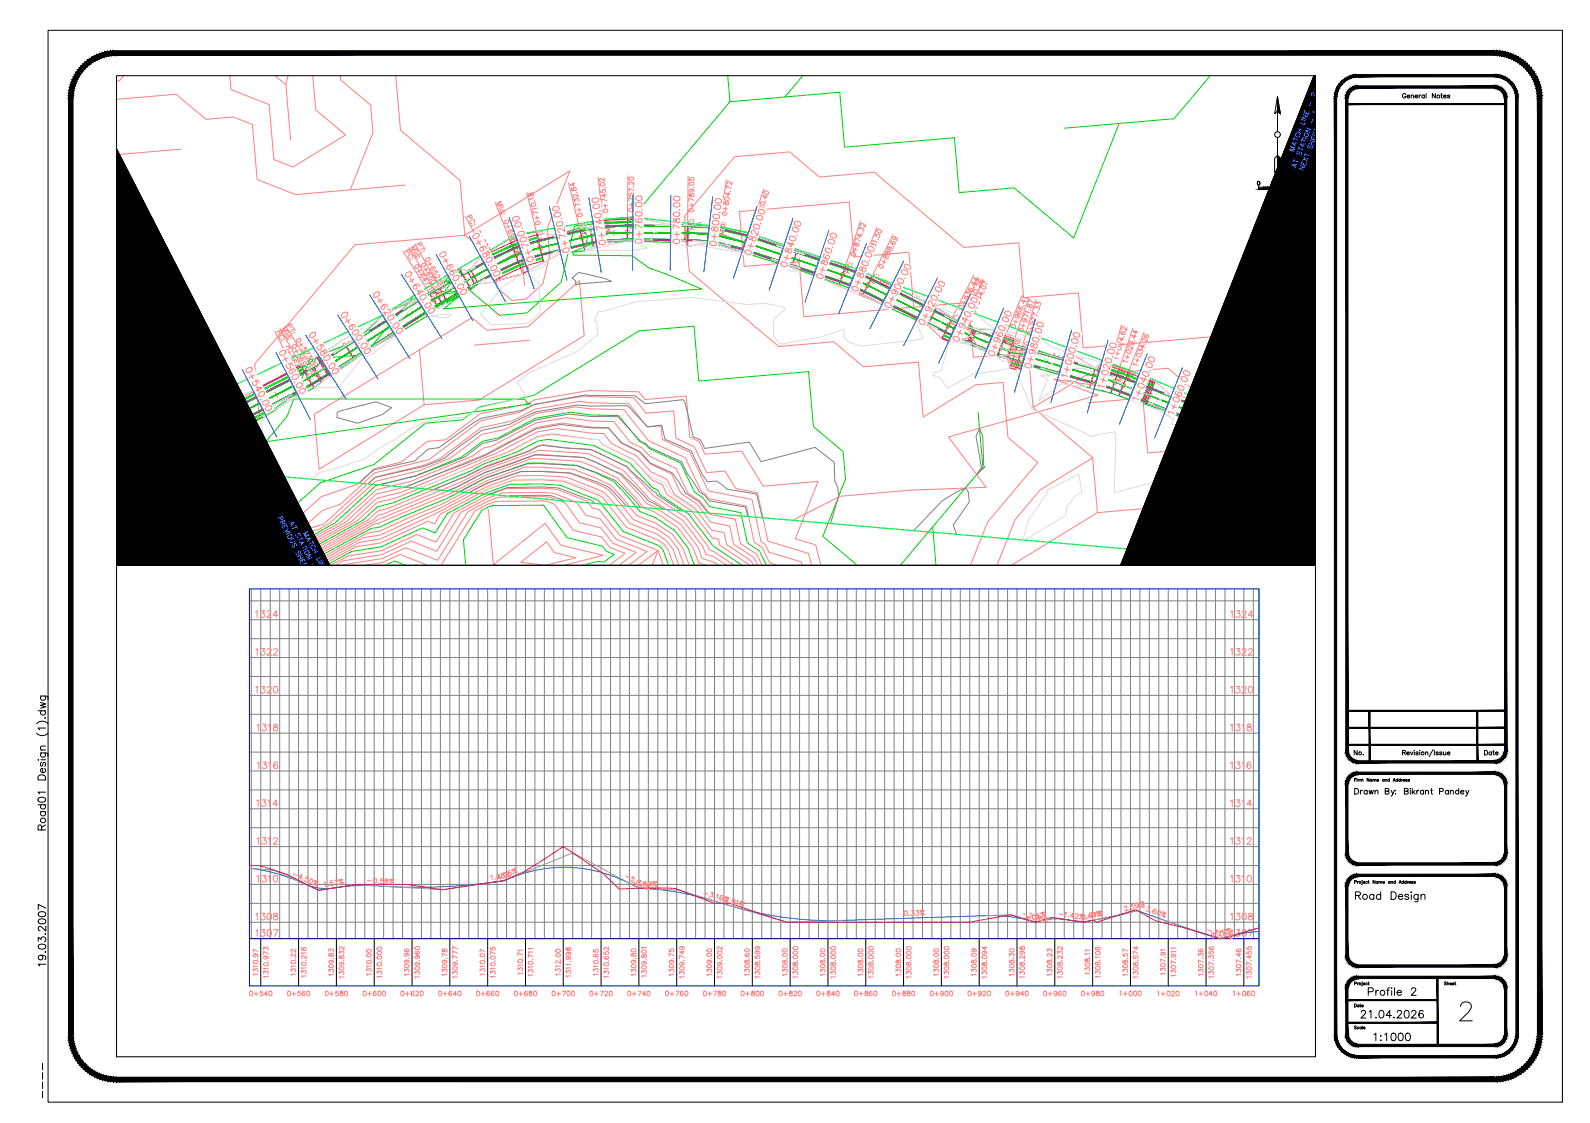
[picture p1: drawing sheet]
<svg xmlns="http://www.w3.org/2000/svg" width="841mm" height="594mm" viewBox="0 0 841 594" stroke-linecap="round" stroke-linejoin="round" font-family="sans-serif">
<defs><g id="words">
<text font-size="9.3" x="716" y="478">Road Design</text>
<g font-size="7.5">
<text x="25" y="512" transform="rotate(-90 25 512)">19.03.2007</text>
<text x="722" y="528">Profile 2</text>
<text x="719" y="540">21.04.2026</text>
<text x="726" y="552">1:1000</text>
</g>
<g font-size="5.7">
<text x="715" y="401">No.</text>
<text x="784" y="401">Date</text>
</g>
<g font-size="5.3">
<text x="740" y="53">General Notes</text>
<text x="671" y="99">1000</text>
</g>
<g font-size="4.4">
<text x="763" y="522">Sheet</text>
<text x="715" y="534">Date</text>
</g>
<text font-size="2.6" x="23" y="582" transform="rotate(-90 23 582)">----</text>
</g></defs>
<!-- layer: 0 -->
<g fill="none" stroke="#808080" stroke-width=".53">
<path d="M132 312v185h534v-185M132 318h534M133 312v185M138 312v185M143 312v185M148 312v185M153 312v185M158 312v185M163 312v185M168 312v185M173 312v185M178 312v185"/>
<path d="M183 312v185M188 312v185M193 312v185M198 312v185M203 312v185M208 312v185M213 312v185M218 312v185M223 312v185M228 312v185M233 312v185M238 312v185"/>
<path d="M243 312v185M248 312v185M253 312v185M258 312v185M263 312v185M268 312v185M273 312v185M278 312v185M283 312v185M288 312v185M293 312v185M298 312v185"/>
<path d="M303 312v185M308 312v185M313 312v185M318 312v185M323 312v185M328 312v185M333 312v185M338 312v185M343 312v185M348 312v185M353 312v185M358 312v185"/>
<path d="M363 312v185M368 312v185M373 312v185M378 312v185M383 312v185M388 312v185M393 312v185M398 312v185M403 312v185M408 312v185M413 312v185M418 312v185"/>
<path d="M423 312v185M428 312v185M433 312v185M438 312v185M443 312v185M448 312v185M453 312v185M458 312v185M463 312v185M468 312v185M473 312v185M478 312v185"/>
<path d="M483 312v185M488 312v185M493 312v185M498 312v185M503 312v185M508 312v185M513 312v185M518 312v185M523 312v185M528 312v185M533 312v185M538 312v185"/>
<path d="M543 312v185M548 312v185M553 312v185M558 312v185M563 312v185M568 312v185M573 312v185M578 312v185M583 312v185M588 312v185M593 312v185M598 312v185"/>
<path d="M603 312v185M608 312v185M613 312v185M618 312v185M623 312v185M628 312v185M633 312v185M638 312v185M643 312v185M648 312v185M653 312v185M658 312v185"/>
<path d="M663 312v185M132 338h534M132 328h534M132 358h534M132 348h534M132 378h534M132 368h534M132 398h534M132 388h534M132 418h534M132 408h534M132 438h534"/>
<path d="M132 428h534M132 458h534M132 448h534M132 478h534M132 468h534M132 488h534"/>
</g>
<path d="M132 497v-185h534v185M132 497h534v25h-534z" fill="none" stroke="#00f" stroke-width=".53"/>
<g fill="none" stroke="#ff7f7f" stroke-width=".53">
<path d="M135 324l1-1v4M138 323h2l-1 1a1.2 1.2 0 0 1 1 2 1.2 1.2 0 0 1-2 0M141 324l1-1 1 1-2 3h2M147 325h-3l2-2v4M651 324l1-1v4M654 323h2l-1 1a1.2 1.2 0 0 1 1 2 1.2 1.2 0 0 1-2 0M657 324l1-1 1 1-2 3h2M663 325h-3l2-2v4M135 344l1-1v4M138 343h2l-1 1a1.2 1.2 0 0 1 1 2 1.2 1.2 0 0 1-2 0M141 344l1-1 1 1-2 3h3M145 344v-1l2 1-2 3h2"/>
<path d="M651 344l1-1v4M654 343h2l-1 1a1.2 1.2 0 0 1 1 2 1.2 1.2 0 0 1-2 0M657 344l1-1 1 1-2 3h2M660 344l1-1 1 1-2 3h3M135 364l1-1v4M138 363h2l-1 1a1.2 1.2 0 0 1 1 2 1.2 1.2 0 0 1-2 0M141 364l1-1 1 1-2 3h3M145 363a1.6 1.6 0 0 1 2 2 1.6 1.6 0 0 1-2 1v-1zM651 364l1-1v4M654 363h2l-1 1a1.2 1.2 0 0 1 1 2 1.2 1.2 0 0 1-2 0M657 364l1-1 1 1-2 3h2M661 363a1.6 1.6 0 0 1 2 2 1.6 1.6 0 0 1-2 1l-1-1z"/>
<path d="M136 384l1-1v4M139 383h2l-1 1a1.2 1.2 0 0 1 1 2 1.2 1.2 0 0 1-2 0M142 384l1-1v4M145 383v1a1.4 1.4 0 0 1 2 1 1.4 1.4 0 0 1 0 1l-2 1v-1v-1l2-1v-1zM651 384l1-1v4M654 383h2l-1 1a1.2 1.2 0 0 1 1 2 1.2 1.2 0 0 1-2 0M657 384l1-1v4M660 383v1a1.4 1.4 0 0 1 2 1 1.4 1.4 0 0 1 0 1h-2a1.4 1.4 0 0 1 0-1 1.4 1.4 0 0 1 2-1v-1zM136 404l1-1v4M139 403h2l-1 1a1.2 1.2 0 0 1 1 2 1.2 1.2 0 0 1-2 0M142 404l1-1v4M147 404v-1a1.5 1.5 0 0 0-2 2 1.5 1.5 0 0 0 2 1 1.1 1.1 0 0 0-1-1 1.1 1.1 0 0 0-1 0"/>
<path d="M651 404l1-1v4M654 403h2l-1 1a1.2 1.2 0 0 1 1 2 1.2 1.2 0 0 1-2 0M657 404l1-1v4M662 404l-1-1a1.5 1.5 0 0 0-2 2 1.6 1.6 0 0 0 3 1 1.1 1.1 0 0 0-1-1 1.1 1.1 0 0 0-1 0M136 424l1-1v4M139 423h2l-1 1a1.2 1.2 0 0 1 0 2 1.2 1.2 0 0 1-2 0M142 424l1-1v4M147 425h-3l2-2v4M651 424l1-1v4M654 423h2l-1 1a1.2 1.2 0 0 1 1 2 1.2 1.2 0 0 1-2 0M657 424l1-1v4M662 425h-2l1-2v4"/>
<path d="M136 444l1-1v4M139 443h2l-1 1a1.2 1.2 0 0 1 1 2 1.2 1.2 0 0 1-2 0M142 444l1-1v4M145 444v-1l2 1-2 3h2M651 444l1-1v4M654 443h2l-1 1a1.2 1.2 0 0 1 1 2 1.2 1.2 0 0 1-2 0M657 444l1-1v4M660 444v-1l2 1-2 3h2M136 464l1-1v4M139 463h2l-1 1a1.2 1.2 0 0 1 1 2 1.2 1.2 0 0 1-2 0M142 464l1-1v4M145 463a1.6 1.6 0 0 1 2 2 1.6 1.6 0 0 1-2 1v-1z"/>
<path d="M651 464l1-1v4M654 463h2l-1 1a1.2 1.2 0 0 1 1 2 1.2 1.2 0 0 1-2 0M657 464l1-1v4M660 463a1.6 1.6 0 0 1 2 2 1.6 1.6 0 0 1-2 1v-1zM135 492h1v3M135 484l1-1v4M138 492h2l-1 1a1.2 1.2 0 0 1 1 2 1.2 1.2 0 0 1-2 0M138 483h2l-1 1a1.2 1.2 0 0 1 1 2 1.2 1.2 0 0 1-2 0M142 492a1.6 1.6 0 0 1 2 2 1.6 1.6 0 0 1-2 1l-1-1zM142 483a1.6 1.6 0 0 1 2 2 1.6 1.6 0 0 1-2 1l-1-1zM145 492h2l-2 3M145 483v1a1.4 1.4 0 0 1 2 1 1.4 1.4 0 0 1 0 1l-2 1v-1v-1l2-1v-1z"/>
<path d="M651 492h1v3M651 484l1-1v4M654 492h2l-1 1a1.2 1.2 0 0 1 1 2 1.2 1.2 0 0 1-2 0M654 483h2l-1 1a1.2 1.2 0 0 1 1 2 1.2 1.2 0 0 1-2 0M657 492a1.6 1.6 0 0 1 2 2 1.6 1.6 0 0 1-2 1v-1zM657 483a1.6 1.6 0 0 1 2 2 1.6 1.6 0 0 1-2 1v-1zM660 492h3l-2 3M661 483v1l2 1a1.4 1.4 0 0 1-2 2 1.2 1.2 0 0 1-1-2l2-1v-1z"/>
</g>
<g fill="none" stroke="#000" stroke-width=".53">
<path d="M62 40h634v259h-634zM676 51l1 9-1-1-2 1zM676 51v19M676 73v17M666 99h.1M668 99v1M676 82l1 2v7l-1-1-2 1v-7zM682 96h1l-1 2h2M686 99v1h-20v-1h20M62 299h634v260h-634zM717 417h1a1.6 1.6 0 0 1 1 2 1.6 1.6 0 0 1-1 1h-1zM720 418v2"/>
<path d="M721 418l-1 1M723 419a1 1 0 0 0-1-1 1 1 0 0 0 0 2 1 1 0 0 0 1 0M723 418v2M724 418l1 2v-2l1 2v-2M727 419l2-1v2M727 418v2M733 419l1-1 1-1h-2v3h2v-1h-1M736 418l1 2 1-2M738 418h.1M738 420h.1M743 419l2-1-2-1v3h2v-1h-1M746 417h.1"/>
<path d="M746 418v2M747 417v3M748 419l1 1M748 418l-1 2M749 418v2M751 418l-2 1M753 419a1 1 0 0 0-1-1 1 1 0 0 0 0 2 1 1 0 0 0 1 0M753 418v2M754 419l1-1 1 2M754 418v2M757 418h1M757 417v3h1"/>
<path d="M761 419h2v-2h-2v3M766 419a1 1 0 0 0-1-1 1 1 0 0 0 0 2 1 1 0 0 0 1 0M766 418v2M767 419l2-1v2M767 418v2M772 419a1.1 1.1 0 0 0-2-1 1 1 0 0 0 0 2 1 1 0 0 0 2 0M772 417v3M773 419h1a1 1 0 0 0-1-1 1 1 0 0 0-1 1 1 1 0 0 0 1 1h1M775 418l1 2 1-2M737 420l-1 1M776 420l-1 1M138 497v25"/>
<path d="M158 497v25M178 497v25M198 497v25M218 497v25M238 497v25M258 497v25M278 497v25M298 497v25M318 497v25M338 497v25M358 497v25M378 497v25"/>
<path d="M398 497v25M418 497v25M438 497v25M458 497v25M478 497v25M498 497v25M518 497v25M538 497v25M558 497v25M578 497v25M598 497v25M618 497v25"/>
<path d="M638 497v25M658 497v25M773 532l1-1 2-1a2.4 2.4 0 0 1 2 4l-6 6h7"/>
<circle cx="676" cy="71" r="1.5"/>
<circle cx="666" cy="97" r=".9"/>
<circle cx="685" cy="97" r=".9"/>
<circle cx="687" cy="97" r=".9"/>
<circle cx="689" cy="97" r=".9"/>
</g>
<!-- layer: C-ROAD-PROF-PROP -->
<path d="M132 459a111 111 0 0 1 33 10 46 46 0 0 0 20 0l6-1a331 331 0 0 0 76-2 77 77 0 0 1 71 4h1a183 183 0 0 1 52 10l22 5 21 2 88-3a112 112 0 0 1 26 4 33 33 0 0 1 15-2l12 1 27-5 43 14 12-2 9-1" fill="none" stroke="#007fff" stroke-width=".53"/>
<g fill="none" stroke="#989898" stroke-width=".53">
<path d="M132 459h.1M133 459h.1M133 459h1M134 459l1 1M135 460h.1M136 460h.1M136 460h1M137 460h1M138 460h.1M139 460h.1M139 460h1M281 460h.1"/>
<path d="M282 460h.1M283 459l-1 1M284 459h-1M284 459h.1M285 458l-1 1M286 458h-1M286 458h.1M287 458h.1M288 457l-1 1M288 457h.1M289 457h.1M290 457h-1"/>
<path d="M290 456h.1M291 456h.1M292 456h-1M293 455l-1 1M293 455h.1M294 455h.1M295 455h-1M295 454h.1M296 454h.1M297 454h-1M297 453v1M298 453h.1"/>
<path d="M299 453h-1M300 453h-1M300 452h.1M301 452h-1M302 452h-1M302 451v1M303 451h.1M304 452h.1M304 452h1M305 452v1M306 453h.1M306 453h1"/>
<path d="M307 453v1M308 454h.1M308 454h1M309 454v1M310 455h.1M310 455h1M311 455v1M312 456h.1M312 456h1M313 457h.1M314 457h.1M314 457h1"/>
<path d="M315 458h.1M316 458h.1M316 458l1 1M317 459h.1M318 459h.1M318 459l1 1M319 460h.1M140 460h1M141 460h.1M142 460h.1M142 460h1M143 460h1"/>
<path d="M144 460h.1M145 460v1M146 461h.1M146 461h1M147 461h1M148 462h.1M148 462h1M149 462h1M150 463h.1M150 463h1M151 463h1M152 463v1"/>
<path d="M153 464h.1M153 464h1M154 464v1M155 465h.1M155 465h1M156 465h.1M157 466h.1M157 466h1M158 466h.1M159 467h.1M159 467h1M160 467h.1"/>
<path d="M161 467v1M161 468h1M162 468h1M163 468v1M163 469h1M164 469h1M165 469h.1M165 470h1M166 470h1M167 470h.1M168 470v1M168 471h1"/>
<path d="M170 471h-1M171 471h-1M171 471h.1M172 470v1M173 470h-1M174 470h-1M174 470h.1M175 470h.1M176 470h-1M177 470h-1M178 470h-1M178 469v1"/>
<path d="M179 469h.1M180 469h-1M181 469h-1M181 469h.1M182 469h.1M183 469h-1M184 469h-1M184 469h.1M185 468v1M186 468h-1M187 468h-1M187 468h.1"/>
<path d="M188 468h.1M189 468h.1M189 468h1M190 468h1M191 468h.1M192 468h.1M192 468h1M193 468h1M194 468h.1M195 468h.1M195 468h1M196 468h1"/>
<path d="M197 469h.1M198 469h.1M198 469h1M203 469h1M204 469h1M205 469h.1M206 469h.1M206 469h1M207 469h1M208 469h.1M209 469h.1M209 469h1"/>
<path d="M210 469h1M211 469h.1M212 469h.1M212 469h1M213 469h1M214 469h.1M215 470h.1M215 470h1M216 470h.1M217 470h.1M217 470h1M218 470h1"/>
<path d="M219 470h1M220 470h.1M221 470h.1M221 470h1M222 470h.1M223 470h.1M223 470h1M224 470h1M225 470h.1M226 470h.1M226 470h1M227 470h1"/>
<path d="M228 470h.1M229 470h.1M229 470h1M230 470h1M231 470v1M232 471h.1M232 471h1M233 471h1M235 471h-1M235 470v1M236 470h.1M237 470h-1"/>
<path d="M238 470h-1M238 470h.1M239 470h.1M240 470h-1M241 470h-1M241 470h.1M242 470h.1M243 469h-1M244 469h-1M244 469h.1M245 469h.1M246 469h-1"/>
<path d="M247 469h-1M247 469h.1M248 469h.1M249 469h-1M250 468h-1M250 468h.1M251 468h.1M252 468h-1M253 468h-1M253 468h.1M254 468h-1M255 468h-1"/>
<path d="M255 468h.1M256 467v1M257 467h-1M258 467h-1M258 467h.1M259 467h.1M260 467h-1M261 467h-1M261 467h.1M262 467h.1M263 466l-1 1M264 466h-1"/>
<path d="M264 466h.1M265 466h.1M266 466h.1M267 466h-1M268 465l-1 1M268 465h.1M270 464v1M271 464h.1M272 464h-1M272 464h.1M273 463h.1M274 463h-1"/>
<path d="M275 463h-1M275 462v1M276 462h-1M277 462h-1M277 462h.1M278 461h.1M279 461h-1M279 461h.1M280 460v1M281 460h-1M320 460h.1M320 460l1 1"/>
<path d="M321 461h.1M322 461h.1M322 461l1 1M323 462h.1M324 462h.1M324 463h1M325 463h.1M325 463h1M326 464h1M327 464h.1M327 464l1 1M328 465h1"/>
<path d="M329 465h.1M329 465l1 1M330 466h1M331 466h.1M331 466l1 1M332 467h1M333 467h.1M333 467l1 1M334 468h1M335 468h.1M335 469h2M337 469h.1"/>
<path d="M337 470h1M339 470h.1M339 470h1M341 470h.1M342 470h.1M342 470h1M343 470h1M344 470h.1M345 470h.1M345 470h1M346 470h1M347 470h.1"/>
<path d="M348 470h.1M348 470h1M349 470h1M350 470h.1M351 470v1M351 471h1M352 471h1M353 471h.1M354 471h.1M354 471h1M355 471h1M356 471h.1"/>
<path d="M357 471h.1M357 471h1M358 471h1M359 471h1M360 471h1M361 471v1M362 472h.1M362 472h1M363 472h1M364 472h.1M364 473h1M365 473h1"/>
<path d="M366 473h.1M367 473h.1M367 473l1 1M368 474h1M369 474h.1M369 474h1M370 474h1M371 474v1M372 475h.1M372 475h1M373 475h1M374 475v1"/>
<path d="M375 476h.1M375 476h1M376 476h.1M377 476h.1M377 477h1M378 477h.1M379 477h.1M379 477h1M380 477h1M381 478h.1M382 478h.1M382 478h1"/>
<path d="M383 478h1M384 478v1M385 479h.1M385 479h1M387 479v1M388 480h.1M388 480h1M389 480h1M390 480h.1M391 480v1M391 481h1M392 481h1"/>
<path d="M393 481h.1M393 481h1M394 481l1 1M395 482h.1M396 482h.1M396 482h1M397 482h1M398 483h.1M399 483h.1M399 483h1M400 483h.1M401 483h.1"/>
<path d="M401 484h1M402 484h1M403 484h.1M404 484h.1M404 484l1 1M405 485h.1M406 485h.1M406 485h1M407 485h1M408 485v1M409 486h.1M409 486h1"/>
<path d="M410 486h1M411 486h.1M411 486l1 1M412 487h1M413 487h.1M414 487h.1M414 487h1M415 488h1M416 488h1M418 488h-1M418 488h.1M419 488h.1"/>
<path d="M419 488h1M421 488h-1M421 488h.1M422 488h.1M423 488h-1M424 488h-1M424 488h.1M425 488h.1M426 488h-1M427 488h-1M427 488h.1M428 487v1"/>
<path d="M428 487h1M430 487h-1M430 487h.1M431 487h.1M432 487h-1M432 487h1M433 487h.1M434 487h.1M435 487h-1M436 487h-1M436 487h.1M437 487h.1"/>
<path d="M438 487h-1M439 487h-1M439 487h.1M440 487h.1M441 487h-1M441 487h1M442 487h.1M443 487h.1M444 487h-1M445 487h-1M445 487h.1M522 484h.1"/>
<path d="M523 484h.1M523 484h1M525 484h-1M525 484h.1M526 484h.1M527 484h-1M527 484h1M528 484h.1M529 484h.1M530 484h-1M531 484h-1M531 484h.1"/>
<path d="M532 484h.1M533 484h-1M534 484h-1M534 484h1M535 484h1M536 484v1M537 485h.1M537 485h1M538 485h1M539 485h.1M539 485l1 1M540 486h1"/>
<path d="M541 486h.1M542 486h.1M542 486h1M543 486l1 1M544 487h.1M544 487h1M545 487h1M546 487h.1M547 488h.1M547 488h1M549 487v1M550 487h-1"/>
<path d="M550 487h.1M551 487h.1M552 487h-1M553 486l-1 1M553 486h.1M554 486h.1M555 486h-1M555 486h.1M556 485h.1M557 485v1M557 486h1M558 486h1"/>
<path d="M559 486h.1M560 486h.1M560 486h1M561 486h1M562 486h.1M563 486h.1M569 487h1M570 487h1M571 487v1M572 488h.1M572 488h1M574 488h-1"/>
<path d="M575 488h-1M576 487l-1 1M576 487h.1M577 487h.1M578 487h-1M579 487h.1M580 486l-1 1M581 486h-1M581 486h.1M582 486h.1M583 486h-1M584 486h-1"/>
<path d="M584 486h.1M585 486h.1M586 485l-1 1M587 485h-1M587 485h.1M588 485h.1M589 485h-1M590 485h-1M591 485h-1M591 484h.1M592 484h.1M593 484h-1"/>
<path d="M593 484h.1M594 484h.1M595 483l-1 1M596 483h-1M596 483h.1M597 483h.1M598 483h-1M599 482l-1 1M599 482h.1M600 482h.1M601 482h-1M601 482h1"/>
<path d="M602 482h1M615 487h1M616 487h1M617 487h.1M618 487v1M618 488h1M619 488h.1M620 488h.1M620 488l1 1M621 489h1M622 489h.1M623 489h.1"/>
<path d="M623 489l1 1M624 490h.1M625 490h.1M625 490h1M626 490l1 1M627 491h.1M627 491h1M628 491h1M629 492h.1M630 492h.1M631 492h.1M631 492h1"/>
<path d="M632 493h1M633 493h.1M634 493h.1M634 493h1M635 493v1M636 494h.1M636 494h1M637 494h1M638 494h.1M639 494v1M639 495h1M640 495h.1"/>
<path d="M641 495h.1M641 495h1M642 496h1M643 496h.1M644 496h.1M644 496h1M645 496h1M646 496h.1M648 496h-1M648 496h.1M649 495v1M650 495h-1"/>
<path d="M651 495h-1M651 495h.1M652 495h.1M653 494l-1 1M654 494h-1M654 494h.1M655 494h.1M656 494h-1M656 493v1M657 493h.1M658 493h-1M659 493h-1"/>
<path d="M659 493h.1M660 492v1M661 492h-1M661 492h.1M662 492h.1M663 492h-1M664 491l-1 1M664 491h.1M665 491h.1M666 491h-1"/>
</g>
<g fill="none" stroke="#ff7f7f" stroke-width=".53">
<path d="M303 451h.1M145 460h.1M169 471h.1M188 468h.1M234 471h.1M267 466h.1M338 470h.1M359 471h.1M382 478h.1M416 488h.1M535 484h.1M548 488h.1"/>
<path d="M556 485h.1M574 488h.1M578 487h.1M590 485h.1M602 482h.1M630 492h.1M645 497h.1"/>
<circle cx="160" cy="467" r=".1"/>
<circle cx="161" cy="467" r=".1"/>
<circle cx="177" cy="470" r=".1"/>
<circle cx="199" cy="469" r=".1"/>
<circle cx="203" cy="469" r=".1"/>
<circle cx="265" cy="466" r=".1"/>
<circle cx="268" cy="465" r=".1"/>
<circle cx="270" cy="465" r=".1"/>
<circle cx="336" cy="469" r=".1"/>
<circle cx="340" cy="470" r=".1"/>
<circle cx="341" cy="470" r=".1"/>
<circle cx="378" cy="477" r=".1"/>
<circle cx="386" cy="479" r=".1"/>
<circle cx="387" cy="479" r=".1"/>
<circle cx="445" cy="487" r=".1"/>
<circle cx="522" cy="484" r=".1"/>
<circle cx="547" cy="488" r=".1"/>
<circle cx="548" cy="488" r=".1"/>
<circle cx="549" cy="488" r=".1"/>
<circle cx="563" cy="486" r=".1"/>
<circle cx="569" cy="487" r=".1"/>
<circle cx="578" cy="487" r=".1"/>
<circle cx="579" cy="487" r=".1"/>
<circle cx="601" cy="482" r=".1"/>
<circle cx="603" cy="482" r=".1"/>
<circle cx="616" cy="487" r=".1"/>
<circle cx="645" cy="496" r=".1"/>
<circle cx="646" cy="496" r=".1"/>
<circle cx="647" cy="496" r=".1"/>
</g>
<!-- layer: C-ROAD-PROF -->
<g fill="none" stroke="#f00" stroke-width=".53">
<path d="M132 458h.1M133 458h.1M133 458h1M134 458h1M135 458h.1M136 458h.1M136 458h1M137 458h1M138 458h.1M139 458h.1M139 459h1M140 459h.1"/>
<path d="M141 459h.1M141 459h1M142 459l1 1M143 460h.1M144 460h.1M280 460h-1M280 459v1M281 459h.1M282 458l-1 1M282 458h.1M283 458h-1M283 457v1"/>
<path d="M284 457h.1M285 456l-1 1M285 456h.1M286 456h.1M287 455l-1 1M287 455h.1M288 454l-1 1M289 454h-1M289 454h.1M290 453l-1 1M290 453h.1M291 452v1"/>
<path d="M292 452h-1M292 452h.1M293 451h.1M294 451h-1M294 450v1M295 450h-1M295 450h.1M296 449h.1M297 449h-1M297 448v1M298 448h.1M298 448h1"/>
<path d="M299 448v1M299 449h1M300 449v1M301 450h.1M301 450h1M302 450v1M302 451h1M303 451l1 1M304 452h.1M304 452h1M305 453h.1M306 453h.1"/>
<path d="M306 453l1 1M307 454h.1M307 454l1 1M308 455h1M309 455h.1M309 456h1M310 456h.1M311 456v1M311 457h1M312 457h.1M312 458h1M313 458h.1"/>
<path d="M314 458v1M314 459h1M315 459v1M316 460h.1M144 460h1M145 460v1M146 461h.1M146 461h1M147 461h1M148 461h.1M149 462h.1M149 462h1"/>
<path d="M150 462h.1M151 462h.1M151 462l1 1M152 463h1M153 463h.1M153 463l1 1M154 464h1M155 464h.1M155 464l1 1M156 465h1M157 465h.1M157 465l1 1"/>
<path d="M158 466h1M159 466h.1M159 466l1 1M160 467h1M161 467h.1M161 467l1 1M162 468h1M163 468h.1M163 468l1 1M164 469h1M165 469h.1M165 469l1 1"/>
<path d="M166 470h1M167 470h.1M167 470l1 1M168 471h1M169 471h.1M170 471h.1M171 471h-1M172 471h-1M172 470v1M173 470h.1M174 470h-1M175 470h-1"/>
<path d="M175 470h.1M176 470h.1M177 470h-1M178 470h-1M178 469v1M179 469h.1M180 469h-1M180 469h.1M181 469h.1M182 469h-1M183 469h-1M183 469h.1"/>
<path d="M184 469h.1M185 468l-1 1M186 468h-1M186 468h.1M187 468h.1M188 468h-1M189 468h-1M189 468h.1M190 468h.1M190 468h1M191 468h1M192 468h.1"/>
<path d="M193 468h.1M193 468h1M194 468h1M195 468h.1M196 468h.1M196 468h1M197 468h1M198 468h.1M199 468h.1M199 468h1M200 468h1M201 468h.1"/>
<path d="M202 468h.1M202 468h1M203 468h1M204 468h.1M205 468h.1M205 468h1M206 468h1M207 468h.1M208 468h.1M208 468h1M209 468h1M210 468h.1"/>
<path d="M211 468h.1M211 468h1M212 468h1M213 468h.1M214 468h.1M214 468h1M215 468h1M216 468h.1M217 468h.1M217 468h1M218 468h1M219 468h.1"/>
<path d="M220 469h.1M220 469h1M221 469h1M222 469h.1M223 469h.1M223 469h1M224 469h1M225 469h.1M226 469h.1M226 469l1 1M227 470h1M228 470h.1"/>
<path d="M229 470h.1M229 470h1M230 470h.1M231 470h.1M231 470h1M232 470h1M233 470v1M234 471h.1M235 471h-1M236 470l-1 1M236 470h.1M237 470h.1"/>
<path d="M238 470h-1M239 470h-1M239 470h.1M240 470h.1M241 470h-1M242 470h-1M242 469h.1M243 469h.1M244 469h-1M245 469h-1M245 469h.1M246 469h.1"/>
<path d="M247 469h-1M248 469h-1M248 468v1M249 468h.1M250 468h-1M250 468h.1M251 468h.1M252 468h-1M253 468h-1M253 468h.1M254 468h.1M255 468h-1"/>
<path d="M256 467l-1 1M256 467h.1M257 467h.1M258 467h-1M259 467h-1M259 467h.1M260 467h.1M261 467h-1M262 467h-1M262 467h.1M263 466h.1M264 466h-1"/>
<path d="M265 466h-1M265 466h.1M266 466h.1M267 466h-1M267 465v1M268 465h.1M269 465h-1M270 465h-1M270 464h.1M271 464h-1M272 464h-1M272 463v1"/>
<path d="M273 463h.1M274 463h-1M274 462v1M275 462h.1M276 462h-1M276 461v1M277 461h.1M278 461h-1M278 460v1M279 460h.1M316 460h1M317 461h.1"/>
<path d="M317 461h1M318 461v1M319 462h.1M319 462l1 1M320 463h.1M320 463l1 1M321 464h.1M321 464l1 1M322 465h.1M322 465l1 1M323 466h.1M324 466v1"/>
<path d="M324 467h.1M325 468h.1M325 468h1M326 469h.1M326 469h1M327 470h.1M327 470h1M329 470h-1M329 470h.1M330 470h.1M331 470h-1M331 470h.1"/>
<path d="M332 470h.1M333 470h.1M334 470h-1M335 470h-1M335 470h.1M336 470h-1M337 470h-1M338 470h-1M338 470h.1M339 470h.1M340 470h-1M340 470h.1"/>
<path d="M341 470h.1M342 470h.1M342 470h1M343 470h.1M344 470h.1M344 470h1M345 470h1M346 470h1M347 470h.1M348 470h.1M348 470h1M349 470h1"/>
<path d="M350 470h.1M351 470h.1M351 470h1M352 470h.1M353 470h.1M353 470h1M354 470h1M355 470h1M356 470h.1M356 470h1M357 470h1M358 470v1"/>
<path d="M359 471h.1M359 471h1M360 471h.1M361 471v1M361 472h1M362 472h1M363 472h.1M364 472v1M364 473h1M365 473h.1M366 473h.1M366 474h1"/>
<path d="M367 474h1M368 474h.1M368 474h1M369 475h1M370 475h.1M371 475h.1M371 475l1 1M372 476h.1M373 476h.1M373 476h1M374 476l1 1M375 477h.1"/>
<path d="M375 477h1M376 477h1M377 477v1M378 478h.1M378 478h1M379 478h1M380 478h.1M381 478h.1M381 478h1M382 478h1M383 478h.1M384 478h.1"/>
<path d="M384 478h1M385 478h1M386 478h.1M387 478h.1M387 478h1M388 479h.1M389 479h.1M389 479h1M390 479h1M391 479v1M392 480h.1M392 480h1"/>
<path d="M393 480h.1M394 480v1M394 481h1M395 481h1M396 481h.1M396 481l1 1M397 482h1M398 482h.1M399 482h.1M399 482l1 1M400 483h1M401 483h.1"/>
<path d="M401 483h1M402 483h1M403 484h.1M404 484h.1M404 484h1M405 484h.1M406 484v1M406 485h1M407 485h1M408 485h.1M409 485v1M409 486h1"/>
<path d="M410 486h.1M411 486h.1M411 486h1M412 487h1M413 487h.1M414 487h.1M414 487h1M415 487v1M416 488h.1M416 488h1M417 488h1M418 488h.1"/>
<path d="M419 488h.1M419 488h1M420 488h1M421 488h.1M422 488h.1M422 488h1M423 488h1M424 488h.1M425 488h.1M425 488h1M426 488h1M427 488h.1"/>
<path d="M428 488h.1M428 488h1M429 488h1M430 488h.1M431 488h.1M431 488h1M432 488h1M433 488h.1M434 488h.1M434 488h1M435 488h1M436 488h.1"/>
<path d="M437 488h.1M437 488h1M438 488h1M439 488h.1M440 488h.1M440 488h1M441 488h1M442 488h.1M443 488h.1M443 488h1M444 488h1M445 488h.1"/>
<path d="M446 488h.1M446 488h1M447 488h1M448 488h.1M449 488h.1M449 488h1M450 488h1M451 488h.1M452 488h.1M452 488h1M453 488h1M454 488h.1"/>
<path d="M455 488h.1M455 488h1M456 488h1M457 488h.1M458 488h.1M458 488h1M459 488h1M460 488h.1M461 488h.1M461 488h1M462 488h1M463 488h.1"/>
<path d="M464 488h.1M464 488h1M465 488h1M466 488h.1M467 488h.1M467 488h1M468 488h1M469 488h.1M470 488h.1M470 488h1M471 488h1M472 488h.1"/>
<path d="M473 488h.1M473 488h1M474 488h1M475 488h.1M476 488h.1M476 488h1M477 488h1M478 488h.1M479 488h.1M479 488h1M480 488h1M481 488h.1"/>
<path d="M482 488h.1M482 488h1M483 488h1M484 488h.1M485 488h.1M485 488h1M486 488h1M487 488h.1M488 488h.1M488 488h1M489 488h1M490 488h.1"/>
<path d="M491 488h.1M491 488h1M492 488h1M493 488h.1M494 488h.1M494 488h1M495 488h1M496 488h.1M497 488h.1M497 488h1M498 488h1M499 488h.1"/>
<path d="M500 488h.1M500 488h1M501 488h1M502 488h.1M503 488h.1M503 488h1M504 488h1M505 488h.1M506 488h.1M506 488h1M507 488h1M508 488h.1"/>
<path d="M509 488h.1M509 488h1M510 488h1M511 488h.1M512 488h.1M513 488h-1M514 488h-1M514 488h.1M515 487v1M516 487h-1M517 487h-1M517 487h.1"/>
<path d="M518 487h.1M519 487h-1M520 487h-1M520 486v1M521 486h.1M522 486h-1M523 486h-1M523 486h.1M524 486h.1M525 486h-1M525 486h.1M526 485v1"/>
<path d="M527 485h-1M528 485h-1M528 485h.1M529 485h.1M530 485h-1M531 485h-1M531 485h.1M532 484h.1M533 484h-1M534 484h-1M534 484h.1M535 484h.1"/>
<path d="M535 484h1M536 484h1M537 485h.1M537 485h1M538 485h1M539 485h.1M540 485v1M540 486h1M541 486h1M542 486h.1M543 486h.1M543 486l1 1"/>
<path d="M544 487h.1M545 487h.1M545 487h1M546 487l1 1M547 488h.1M548 488h.1M549 488h-1M549 487v1M550 487h.1M551 487h-1M552 487h-1M552 486v1"/>
<path d="M553 486h.1M554 486h-1M554 486h.1M555 486h.1M556 485l-1 1M556 485h1M557 485h.1M558 485v1M558 486h1M559 486h1M560 486h.1M561 486h.1"/>
<path d="M561 486h1M562 486h1M563 486h.1M564 486v1M564 487h1M565 487h1M566 487h.1M567 487h.1M567 487h1M568 487h.1M569 487h.1M569 487h1"/>
<path d="M570 487h1M571 488h.1M572 488h.1M572 488h1M573 488h1M574 488h.1M575 487v1M576 487h-1M577 487h-1M577 487h.1M578 487h.1M578 487h1"/>
<path d="M579 487h.1M580 488h.1M581 488h-1M581 487v1M582 487h.1M583 487h-1M584 487h-1M584 487h.1M585 486h-1M586 486h-1M586 486h.1M587 486h.1"/>
<path d="M588 485l-1 1M589 485h-1M589 485h.1M590 485h-1M591 484l-1 1M591 484h.1M592 484h.1M593 484h-1M594 484h-1M594 483h.1M595 483h-1M596 483h-1"/>
<path d="M596 483h.1M597 482v1M598 482h-1M599 482h-1M599 482h.1M600 481l-1 1M601 481h-1M601 481v1M602 482h.1M602 482h1M603 482v1M604 483h.1"/>
<path d="M604 483h1M605 483v1M605 484h1M606 484h1M607 485h.1M607 485h1M608 485l1 1M609 486h.1M609 486h1M610 486v1M611 487h.1M611 487h1"/>
<path d="M612 487h1M613 488h.1M614 488h.1M614 488h1M615 488h.1M616 488h.1M616 488l1 1M617 489h1M618 489h.1M619 489h.1M619 489h1M620 489h1"/>
<path d="M621 489v1M622 490h.1M622 490h1M623 490h1M624 490h.1M624 490l1 1M625 491h1M626 491h.1M627 491h.1M627 491h1M628 491h1M629 492h.1"/>
<path d="M630 492h.1M630 492h1M631 492h.1M632 492v1M632 493h1M633 493h1M634 493h.1M635 493h.1M635 494h1M636 494h.1M637 494h.1M637 494h1"/>
<path d="M638 494l1 1M639 495h.1M640 495h.1M640 495h1M641 495h1M642 495v1M642 496h1M643 496h1M644 496h.1M645 496v1M646 496l-1 1M647 496h-1"/>
<path d="M647 496h.1M648 496h.1M649 496h-1M650 496h-1M650 496h.1M651 495l-1 1M652 495h-1M652 495h.1M653 495h.1M654 495h-1M655 494l-1 1M655 494h.1"/>
<path d="M656 494h-1M657 494h-1M657 493v1M658 493h.1M659 493h-1M660 493h-1M660 493h.1M661 492v1M662 492h-1M662 492h.1M663 492h.1M664 492h-1"/>
<path d="M665 491h-1M665 491h.1M666 491h.1"/>
</g>
<!-- layer: C-ROAD-PROF-TEXT -->
<g fill="none" stroke="#ff7f7f" stroke-width=".53">
<path d="M271 460v1v-1l2-1-2 3M155 462l2 1M160 465l-2-1 2-1-1 2M160 465v1M163 464h-1v1a.9 .9 0 0 1 1 0 .9 .9 0 0 1-1 1 .9 .9 0 0 1-1 0M167 468h1l-1 1zM167 466l-1 1 1-1 1 1-3 1M171 467h1v2M174 469h.1M176 466h-1v1a.9 .9 0 0 1 1 0 .9 .9 0 0 1 0 1 .9 .9 0 0 1-1 0M177 466l1-1v3M180 465v1v-1h1l-1 3"/>
<path d="M194 466h3M200 467h.1M203 465h-2v1a1 1 0 0 1 2 0 .9 .9 0 0 1-1 1 .9 .9 0 0 1-1 0M204 465v1a1 1 0 0 1 1 0 1 1 0 0 1 0 1h-1a1.2 1.2 0 0 1 0-1 1.2 1.2 0 0 1 1 0v-1zM207 465v1h-1v-1h2l-2 3M260 463v2M262 465h.1M265 464h-2l1-2v3M265 464l-2 1 1-2 1 2M265 462v1a1 1 0 0 1 2 0 1 1 0 0 1 0 1l-1 1a1.2 1.2 0 0 1-1-2 1.2 1.2 0 0 1 2 0l-1-1zM266 464v1M268 462v1v-1l2-1-2 3"/>
<path d="M270 460l-1 1v1a.9 .9 0 0 1 1-1 1 1 0 0 1 0 2 .9 .9 0 0 1-1 0M331 463l2 1M334 467h2M336 467h.1M336 464h-1l-1 1a.9 .9 0 0 1 1 0 .9 .9 0 0 1 0 1 .9 .9 0 0 1-1-1M338 465l1 1-1 1a.8 .8 0 0 1 0 1 .8 .8 0 0 1-1-1M339 468h.1M340 467h1l-1 1a.8 .8 0 0 1 0 1 .8 .8 0 0 1-1-1M342 468h-2l2-2-1 3M343 468l-1 1v-1l2 1-3 1M344 467a.8 .8 0 0 1-1 1 1 1 0 0 1 0-2 .8 .8 0 0 1 1 1v2l-1-1M346 466v1h-1l1-1h1l-2 3"/>
<path d="M372 472l2 1M376 472h1l-1 1a1.1 1.1 0 0 1 1 2 1.1 1.1 0 0 1-2-1M378 475h.1M379 473h1l-1 3M381 475l2 1M384 475h1v1l-2 1h2M384 474v1h-1l1-1 2 1-3 2M386 477h.1M389 477a.8 .8 0 0 1-1 0 .8 .8 0 0 1 0-1 .8 .8 0 0 1 1 0l-1 2h-1M390 477v-1v3M392 477v1v-1h2l-3 2M599 478l-1 1v1a1.1 1.1 0 0 1 2-1 1 1 0 0 1 0 2 1 1 0 0 1-2 0"/>
<path d="M602 478a.8 .8 0 0 1-1 1 .8 .8 0 0 1 0-1 .8 .8 0 0 1 1 0v2h-1M603 477l1 1h-1v-1h2l-2 3M603 480h2M607 479l1 1-1 1a.8 .8 0 0 1 0 1 .8 .8 0 0 1-1-1M481 484h.1M482 482h1v1a.8 .8 0 0 1 0 1 .8 .8 0 0 1-1 0M484 482h2l-1 1a.8 .8 0 0 1 1 1 1 1 0 0 1-2 0M487 482h1h-1h2l-2 2M488 483h1v1h-1zM541 483l2 1M543 485h1l-1 1a.8 .8 0 0 1 1 1 .8 .8 0 0 1-1 0M545 483h1v1l-2 1 2 1"/>
<path d="M545 487h1M546 486h.1M549 485a.8 .8 0 0 1-1 0 .8 .8 0 0 1 0-1 .8 .8 0 0 1 1 1v2l-1-1M549 483l-1 1 1 1a.9 .9 0 0 1 1-1 1 1 0 0 1 0 2 .9 .9 0 0 1-1 0M551 483v1v-1l1-1-1 3M552 485a1.2 1.2 0 0 0-2 1 1.2 1.2 0 0 0 1 1 .8 .8 0 0 0 0-1 .8 .8 0 0 0-1 0M553 485v1v-1l2 1-3 2M554 487v1zM560 483l2 1M563 483h1v2M565 485h.1M568 485h-2l2-2-1 3"/>
<path d="M569 484l1-1v1l-1 2h1M572 485v-1h1l-1 3 2-1M572 484h-1h1h1l-2 2M572 486h1zM573 484h1v2M575 486h.1M575 486h1M576 483h2l-1 3-1-3v2h1M579 483l1 2M579 483a.8 .8 0 0 1-1 1 .8 .8 0 0 1 0-1 .8 .8 0 0 1 1 0v2h-1M580 482l1 1h-1v-1h2l-2 3M581 482v1v-1h2l-2 3"/>
<path d="M582 484v-1v1zM582 484h1h-1zM595 480v-1l1 1-1 2h2M597 481h1M608 482l1 1M612 481a1.1 1.1 0 0 0-2 1 1.1 1.1 0 0 0 1 1 .8 .8 0 0 0 0-1 .8 .8 0 0 0-1 0M615 482v1v-1l2 1-3 2M616 484v1h-1zM639 492l2 1M641 494h1l-1 2h2M643 492h1l-1 1a.8 .8 0 0 1 0 1 .8 .8 0 0 1-1 0M644 495h.1"/>
<path d="M644 493l2-1-1 3M644 494v1M646 492h2l-1 3M648 494l1-1-1 3M649 491l1 1h-1v-1h2l-2 3M651 494v1h-1v-1h2l-3 2M651 496h1l-1 1zM134 514v-1h1a.8 .8 0 0 1 1 0 .8 .8 0 0 1 0 1M135 505a.8 .8 0 0 1 0 1 .8 .8 0 0 1-1 0 .8 .8 0 0 1 0-1h2v1M136 507h.1M136 515h-2v1M136 511h-2v1"/>
<path d="M136 503l-2-1v2M139 515v-1h1a1 1 0 0 1 2 0 .8 .8 0 0 1-1 1M139 502v-1l1 1a1.1 1.1 0 0 1 2-1 1.1 1.1 0 0 1-1 2M140 506a.8 .8 0 0 1 1 1 .8 .8 0 0 1-1 0 .8 .8 0 0 1 0-1h2v1M142 508h.1M142 517h-3h1M142 512h-3l1 1M142 505l-3-2v2M154 514v-1h1a.8 .8 0 0 1 1 0 .8 .8 0 0 1 0 1M156 507h.1M156 515h-2v1M156 511h-2v1"/>
<path d="M156 505v1l-1-1h-1l1 1M156 502v2l-1-2-1 1 1 1M159 515v-2l1 1a1 1 0 0 1 2 0 .8 .8 0 0 1-1 1M160 501v2a1.1 1.1 0 0 1 1-2 1 1 0 0 1 1 0l-1 2-1-2zM162 508h.1M162 516h-3l1 1M162 512h-3l1 1M162 505v2l-2-1h-1l1 1M162 504h-3l1 1M174 514v-1h1a.8 .8 0 0 1 1 0 .8 .8 0 0 1 0 1M174 503v-1l1 1a.8 .8 0 0 1 1-1 1 1 0 0 1 0 2M174 505v1h1a1 1 0 0 1 0-1 1 1 0 0 1 1 0v1a1.2 1.2 0 0 1-1 0 1.2 1.2 0 0 1 0-2z"/>
<path d="M175 508a.8 .8 0 0 1 0 1 .8 .8 0 0 1-1 0 .8 .8 0 0 1 0-1h2v1M176 507h.1M176 516h-2M179 515v-1l1 1a1.1 1.1 0 0 1 2-1 .8 .8 0 0 1-1 1M179 505v-2l1 1a1.1 1.1 0 0 1 2-1 1.1 1.1 0 0 1-1 2M180 506v1l1-2a.8 .8 0 0 1 1 1 .8 .8 0 0 1-1 1l-1-1zM180 509a.8 .8 0 0 1 1 1 .8 .8 0 0 1-1 1 1 1 0 0 1 0-2h1l1 1v1M182 508h.1M182 517h-3h1M182 501v1l-2-1-1 1h1M194 514v-1h1a.8 .8 0 0 1 1 0 .8 .8 0 0 1 0 1M196 507h.1"/>
<path d="M196 515h-2v1M196 511h-2v1M199 515v-1h1a1 1 0 0 1 2 0 .8 .8 0 0 1-1 1M202 508h.1M202 517h-3h1M202 512h-3l1 1M214 514v-1h1a.8 .8 0 0 1 1 0 .8 .8 0 0 1 0 1M214 502a1.1 1.1 0 0 0 1 2 1.1 1.1 0 0 0 1-2 .8 .8 0 0 0-1 0 1.1 1.1 0 0 0 1 2M215 508a.8 .8 0 0 1 0 1 .8 .8 0 0 1-1 0 .8 .8 0 0 1 0-1h2v1M215 504a.8 .8 0 0 1 0 1 .8 .8 0 0 1-1 1 1 1 0 0 1 0-2l2 1v1M216 507h.1M216 516h-2"/>
<path d="M219 515v-1l1 1a1.1 1.1 0 0 1 2-1 .8 .8 0 0 1-1 1M220 503a1.1 1.1 0 0 0 1 2 1.1 1.1 0 0 0 1-2 1.1 1.1 0 0 0-2 1 .8 .8 0 0 0 1 1M220 509a.8 .8 0 0 1 1 1 .8 .8 0 0 1-1 1 1 1 0 0 1 0-2l2 1v1M220 506a.8 .8 0 0 1 1 1 .8 .8 0 0 1-1 0 .8 .8 0 0 1 0-1h2v1M222 508h.1M222 517h-3h1M234 514v-1h1a.8 .8 0 0 1 1 0 .8 .8 0 0 1 0 1M234 502v1h1l1-1a.8 .8 0 0 1 0 1 .8 .8 0 0 1-1 0v-1zM235 508a.8 .8 0 0 1 0 1 .8 .8 0 0 1-1 0 .8 .8 0 0 1 0-1h2v1M236 507h.1M236 516h-2M236 505l-2-1v2"/>
<path d="M239 515v-1l1 1a1.1 1.1 0 0 1 2-1 .8 .8 0 0 1-1 1M240 509a.8 .8 0 0 1 1 1 .8 .8 0 0 1-1 1 1 1 0 0 1 0-2l2 1v1M242 508h.1M242 517h-3h1M242 507l-3-2v2M242 504l-3-1v2M242 502l-3-1v1M254 514v-1h1a.8 .8 0 0 1 1 0 .8 .8 0 0 1 0 1M256 507h.1M256 515h-2v1M256 511h-2v1M256 503l-2-1v2"/>
<path d="M259 515v-1h1a1 1 0 0 1 2 0 .8 .8 0 0 1-1 1M259 501v1l2 1a1.1 1.1 0 0 1-1-2 1 1 0 0 1 2 0 1.1 1.1 0 0 1-1 2M262 508h.1M262 517h-3h1M262 512h-3l1 1M262 505l-3-2v2M274 513v-1l1 1a.8 .8 0 0 1 1-1 1 1 0 0 1 0 2M276 507h.1M276 515h-2M276 511h-2M276 505l-2-1v2M276 503h-2"/>
<path d="M279 514v-1l1 1a1.1 1.1 0 0 1 2-1 .8 .8 0 0 1-1 1M282 508h.1M282 516h-3h1M282 511h-3l1 1M282 506l-3-1v2M282 504h-3h1M282 502h-3h1M294 514v-1h1a.8 .8 0 0 1 1 0 .8 .8 0 0 1 0 1M296 507h.1M296 515h-2v1M296 511h-2v1M296 508v2l-2-2v1l1 1"/>
<path d="M299 515v-2l1 1a1 1 0 0 1 2 0 .8 .8 0 0 1-1 1M300 501v2a1.1 1.1 0 0 1 1-2 1 1 0 0 1 1 0l-1 2-1-2zM300 506a.8 .8 0 0 1 1 1 .8 .8 0 0 1-1 0 .8 .8 0 0 1 0-1h2v2M300 504a.8 .8 0 0 1 1 1 .8 .8 0 0 1-1 0 .8 .8 0 0 1 0-1h2v1M302 509h.1M302 516h-3l1 1M302 512h-3l1 1M302 510h-3l1 1M314 514v-1h1a.8 .8 0 0 1 1 0 .8 .8 0 0 1 0 1M314 502v2h1a1 1 0 0 1 0-2 .9 .9 0 0 1 1 1 .9 .9 0 0 1 0 1M314 505a1.1 1.1 0 0 0 1 1 1.1 1.1 0 0 0 1-1 .8 .8 0 0 0-1 0 .8 .8 0 0 0 1 1M316 507h.1"/>
<path d="M316 515h-2v1M316 511h-2v1M319 515v-1h1a1 1 0 0 1 2 0 .8 .8 0 0 1-1 1M319 504v1h2a.9 .9 0 0 1 0-1 .9 .9 0 0 1 1 0 .9 .9 0 0 1-1 1M320 506a1.1 1.1 0 0 0 1 2 1.1 1.1 0 0 0 1-2 1 1 0 0 0-2 0 .8 .8 0 0 0 1 1M322 508h.1M322 517h-3h1M322 512h-3l1 1M322 501v2l-2-2-1 1 1 1M334 514v-1h1a.8 .8 0 0 1 1 0 .8 .8 0 0 1 0 1M334 505v1h1a1 1 0 0 1 0-1 1 1 0 0 1 1 0v1a1.2 1.2 0 0 1-1 0 1.2 1.2 0 0 1 0-2zM335 508a.8 .8 0 0 1 0 1 .8 .8 0 0 1-1 0 .8 .8 0 0 1 0-1h2v1"/>
<path d="M336 507h.1M336 516h-2M339 515v-2l1 1a1.1 1.1 0 0 1 2-1 1.1 1.1 0 0 1-1 2M340 505v1a1 1 0 0 1 1-1 1 1 0 0 1 1 0l-1 2v-1l-1-1zM340 509a.8 .8 0 0 1 1 1 .8 .8 0 0 1-1 0 .8 .8 0 0 1 0-1h2v1M342 508h.1M342 516h-3l1 1M342 501h-3l1 1M354 514v-1h1a.8 .8 0 0 1 1 0 .8 .8 0 0 1 0 1M354 502v1h1a.9 .9 0 0 1 0-1 .9 .9 0 0 1 1 0 1 1 0 0 1 0 2M355 508a.8 .8 0 0 1 0 1 .8 .8 0 0 1-1 0 .8 .8 0 0 1 0-1h2v1M356 507h.1"/>
<path d="M356 516h-2M356 505l-2-1v2M359 515v-1l1 1a1.1 1.1 0 0 1 2-1 .8 .8 0 0 1-1 1M360 509a.8 .8 0 0 1 1 1 .8 .8 0 0 1-1 0 .8 .8 0 0 1 0-1h1l1 1v1M360 501a.8 .8 0 0 1 1 1 .8 .8 0 0 1-1 0 .8 .8 0 0 1 0-1h2v1M361 503v2l-2-1h3M362 508h.1M362 517h-3h1M362 507l-3-2v2M374 514v-1h1a.8 .8 0 0 1 1 0 .8 .8 0 0 1 0 1M375 508a.8 .8 0 0 1 0 1 .8 .8 0 0 1-1 0 .8 .8 0 0 1 0-1h2v1M376 507h.1"/>
<path d="M376 516h-2M379 515v-1l1 1a1.1 1.1 0 0 1 2-1 .8 .8 0 0 1-1 1M380 509a.8 .8 0 0 1 1 1 .8 .8 0 0 1-1 1 1 1 0 0 1 0-2l2 1v1M382 508h.1M382 517h-3h1M382 501v1l-2-1-1 1h1M394 514v-1h1a.8 .8 0 0 1 1 0 .8 .8 0 0 1 0 1M394 508v1h1a1 1 0 0 1 0-1 1 1 0 0 1 1 0v2l-1-1v-1zM394 505a1.1 1.1 0 0 0 1 1 1.1 1.1 0 0 0 1-1 .8 .8 0 0 0-1 0 .8 .8 0 0 0 1 1M396 507h.1M396 516h-2M399 515v-1l1 1a1.1 1.1 0 0 1 2-1 .8 .8 0 0 1-1 1"/>
<path d="M399 506v1h2a.9 .9 0 0 1-1-1 1 1 0 0 1 2 0 .9 .9 0 0 1-1 1M400 509v1a1 1 0 0 1 1-1 1 1 0 0 1 1 0v1a1.2 1.2 0 0 1-2 0 1.2 1.2 0 0 1 0-1zM400 503a.8 .8 0 0 1 1 1 .8 .8 0 0 1-1 1 1 1 0 0 1 0-2l2 1v1M400 501a.8 .8 0 0 1 1 1 .8 .8 0 0 1-1 0 .8 .8 0 0 1 0-1h2v1M402 508h.1M402 517h-3h1M414 514v-1h1a.8 .8 0 0 1 1 0 .8 .8 0 0 1 0 1M414 508v1h1a1 1 0 0 1 0-1 1 1 0 0 1 1 0v2l-1-1v-1zM416 507h.1M416 516h-2M419 515v-1l1 1a1.1 1.1 0 0 1 2-1 .8 .8 0 0 1-1 1M420 509v1a1 1 0 0 1 1-1 1 1 0 0 1 1 0v1a1.2 1.2 0 0 1-1 0 1.2 1.2 0 0 1-1-1z"/>
<path d="M422 508h.1M422 517h-3h1M434 514v-1h1a.8 .8 0 0 1 1 0 .8 .8 0 0 1 0 1M434 508v1h1a1 1 0 0 1 0-1 1 1 0 0 1 1 0v2l-1-1v-1zM436 507h.1M436 516h-2M439 515v-1l1 1a1.1 1.1 0 0 1 2-1 .8 .8 0 0 1-1 1M440 509v1a1 1 0 0 1 1-1 1 1 0 0 1 1 0v1a1.2 1.2 0 0 1-1 0 1.2 1.2 0 0 1-1-1zM442 508h.1M442 517h-3h1M454 514v-1h1a.8 .8 0 0 1 1 0 .8 .8 0 0 1 0 1M454 508v1h1a1 1 0 0 1 0-1 1 1 0 0 1 1 0v2l-1-1v-1z"/>
<path d="M456 507h.1M456 516h-2M459 515v-1l1 1a1.1 1.1 0 0 1 2-1 .8 .8 0 0 1-1 1M460 509v1a1 1 0 0 1 1-1 1 1 0 0 1 1 0v1a1.2 1.2 0 0 1-2 0 1.2 1.2 0 0 1 0-1zM462 508h.1M462 517h-3h1M474 514v-1h1a.8 .8 0 0 1 1 0 .8 .8 0 0 1 0 1M474 508v1h1a1 1 0 0 1 0-1 1 1 0 0 1 1 0v2l-1-1v-1zM476 507h.1M476 516h-2M479 515v-1l1 1a1.1 1.1 0 0 1 2-1 .8 .8 0 0 1-1 1M480 509v1a1 1 0 0 1 1-1 1 1 0 0 1 1 0v1a1.2 1.2 0 0 1-1 0 1.2 1.2 0 0 1-1-1z"/>
<path d="M482 508h.1M482 517h-3h1M494 514v-1h1a.8 .8 0 0 1 1 0 .8 .8 0 0 1 0 1M494 508v1h1a1 1 0 0 1 0-1 1 1 0 0 1 1 0v2l-1-1v-1zM496 507h.1M496 516h-2M499 515v-1l1 1a1.1 1.1 0 0 1 2-1 .8 .8 0 0 1-1 1M500 509v1a1 1 0 0 1 1-1 1 1 0 0 1 1 0v1a1.2 1.2 0 0 1-1 0 1.2 1.2 0 0 1-1-1zM502 508h.1M502 517h-3h1M514 514v-1h1a.8 .8 0 0 1 1 0 .8 .8 0 0 1 0 1M514 508v1h1a1 1 0 0 1 0-1 1 1 0 0 1 1 0v1h-1v-1z"/>
<path d="M515 502a.8 .8 0 0 1 0 1 .8 .8 0 0 1-1 0 .8 .8 0 0 1 0-1h2v1M516 507h.1M516 516h-2M519 515v-1l1 1a1.1 1.1 0 0 1 2-1 1.1 1.1 0 0 1-1 2M520 509v2a1.1 1.1 0 0 1 1-2 1 1 0 0 1 1 0l-1 2v-1l-1-1zM520 503a.8 .8 0 0 1 1 1 .8 .8 0 0 1-1 1 1 1 0 0 1 0-2l2 1v1M521 501v1l-2-1h3M522 508h.1M522 517h-3h1M534 514v-1h1a.8 .8 0 0 1 1 0 .8 .8 0 0 1 0 1M534 506v-2l1 1a.8 .8 0 0 1 1 0 .8 .8 0 0 1 0 1M534 508v1h1a1 1 0 0 1 0-1 1 1 0 0 1 1 0v2l-1-1v-1z"/>
<path d="M536 507h.1M536 516h-2M539 515v-1l1 1a1.1 1.1 0 0 1 2-1 .8 .8 0 0 1-1 1M540 509v1a1 1 0 0 1 1-1 1 1 0 0 1 1 0v1a1.2 1.2 0 0 1-2 0 1.2 1.2 0 0 1 0-1zM540 501v1l1-1a.8 .8 0 0 1 1 1 .8 .8 0 0 1-1 0l-1-1zM540 503a.8 .8 0 0 1 1 1 .8 .8 0 0 1-1 1 1 1 0 0 1 0-2l2 1v1M542 508h.1M542 517h-3h1M542 505v2l-2-1-1 1h1M554 514v-1h1a.8 .8 0 0 1 1 0 .8 .8 0 0 1 0 1M554 503v-1l1 1a.8 .8 0 0 1 1-1 1 1 0 0 1 0 2M554 508l1 1 1-1a.8 .8 0 0 1 0 1 .8 .8 0 0 1-1 0v-1z"/>
<path d="M556 507h.1M556 516h-2M556 504v2l-2-2v1l1 1M559 515v-1l1 1a1.1 1.1 0 0 1 2-1 .8 .8 0 0 1-1 1M559 505v-2l1 1a1.1 1.1 0 0 1 2-1 1.1 1.1 0 0 1-1 2M560 509v1a1 1 0 0 1 1-1 1 1 0 0 1 1 0v1a1.2 1.2 0 0 1-2 0 1.2 1.2 0 0 1 0-1zM562 508h.1M562 517h-3h1M562 505v2l-2-1-1 1h1M562 501v1l-2-1-1 1h1M574 513v-1l1 1a.8 .8 0 0 1 1-1 1 1 0 0 1 0 2M574 507v2h1a1 1 0 0 1 0-2 1 1 0 0 1 1 0v2a1.2 1.2 0 0 1-1-1 1.2 1.2 0 0 1 0-1z"/>
<path d="M576 506h.1M576 515h-2M576 505h-2M576 503h-2M579 515v-1h1a1 1 0 0 1 2 0 .8 .8 0 0 1-1 1M580 509v1a1 1 0 0 1 1-1 1 1 0 0 1 1 0l-1 1-1-1zM580 501v1v1l1-2a.8 .8 0 0 1 1 1 .8 .8 0 0 1-1 1l-1-2zM582 508h.1M582 517h-3h1M582 506h-3l1 1M594 514v-1h1a.8 .8 0 0 1 1 0 .8 .8 0 0 1 0 1M594 505v1h1a.9 .9 0 0 1 0-1 .9 .9 0 0 1 1 0 .9 .9 0 0 1 0 1"/>
<path d="M594 508v1h1a1 1 0 0 1 0-1 1 1 0 0 1 1 0v2l-1-1v-1zM596 507h.1M596 516h-2M596 503l-2-1v2M599 515v-1l1 1a1.1 1.1 0 0 1 2-1 1.1 1.1 0 0 1-1 2M599 506v1h2a.9 .9 0 0 1-1-1 1 1 0 0 1 2 0 .9 .9 0 0 1-1 1M600 509v2a1.1 1.1 0 0 1 1-2 1 1 0 0 1 1 0l-1 2v-1l-1-1zM601 501v1l-2-1h3M602 508h.1M602 517h-3h1M602 504l-3-1v2M614 514v-2l1 1a.8 .8 0 0 1 1-1 1 1 0 0 1 0 2"/>
<path d="M615 504a.8 .8 0 0 1 0 1 .8 .8 0 0 1-1 0 .8 .8 0 0 1 0-1h2v1M616 506h.1M616 515h-2v1M616 509l-2-2v2M616 502h-2v1M619 514v-1l1 1a1.1 1.1 0 0 1 2-1 1.1 1.1 0 0 1-1 2M620 505a.8 .8 0 0 1 1 1 .8 .8 0 0 1-1 0 .8 .8 0 0 1 0-1h2v1M622 507h.1M622 516h-3l1 1M622 509l-3-1v2M622 503h-3l1 1M622 502h-3h1"/>
<path d="M634 514v-1h1a.8 .8 0 0 1 1 0 .8 .8 0 0 1 0 1M634 506v-2l1 1a.8 .8 0 0 1 1-1 1 1 0 0 1 0 2M634 502a1.1 1.1 0 0 0 1 2 1.1 1.1 0 0 0 1-2 .8 .8 0 0 0-1 0 1.1 1.1 0 0 0 1 2M636 507h.1M636 516h-2M636 509l-2-1v1M639 515v-1l1 1a1.1 1.1 0 0 1 2-1 .8 .8 0 0 1-1 1M639 507v-1h1a1 1 0 0 1 2 0 .8 .8 0 0 1-1 1M639 503v1l2 1a1.1 1.1 0 0 1-1-2 1 1 0 0 1 2 0 1.1 1.1 0 0 1-1 2M640 501a1.1 1.1 0 0 0 1 1 1.1 1.1 0 0 0 1-1 1 1 0 0 0-2 0 .8 .8 0 0 0 1 1M642 508h.1M642 517h-3h1"/>
<path d="M642 510l-3-1v2M654 514v-1h1a.8 .8 0 0 1 1 0 .8 .8 0 0 1 0 1M654 502a1.1 1.1 0 0 0 1 2 1.1 1.1 0 0 0 1-2 .8 .8 0 0 0-1 0 1.1 1.1 0 0 0 1 2M656 504v2l-2-1h2M656 507h.1M656 516h-2M656 509l-2-1v1M659 515v-1l1 1a1.1 1.1 0 0 1 2-1 .8 .8 0 0 1-1 1M659 503v2h2a1 1 0 0 1 0-2 .9 .9 0 0 1 1 0 1.1 1.1 0 0 1-1 2M659 501v1h2a.9 .9 0 0 1 0-1 .9 .9 0 0 1 1 0 .9 .9 0 0 1-1 1M661 505v2l-2-1h3M662 508h.1"/>
<path d="M662 517h-3h1M662 510l-3-1v2M134 526h3M135 525v2M139 524h-1v1a.9 .9 0 0 1 1 0 1 1 0 0 1 0 2 1.1 1.1 0 0 1-2-1M142 526h-2l1-2v3M154 526h3M155 525v2M159 524h-1v1a.9 .9 0 0 1 1 0 1 1 0 0 1 0 2 1.1 1.1 0 0 1-2-1M161 525v-1a1.1 1.1 0 0 0-1 2 1.1 1.1 0 0 0 1 0 .8 .8 0 0 0 0-1 .8 .8 0 0 0-1 1M174 526h3M175 525v2"/>
<path d="M179 524h-1v1a.9 .9 0 0 1 1 0 1 1 0 0 1 0 2 1.1 1.1 0 0 1-2-1M180 524v1a1 1 0 0 1 1 0 1 1 0 0 1 0 2h-1a1.2 1.2 0 0 1 0-2 1.2 1.2 0 0 1 1 0v-1zM194 526h2M195 525v2M199 525v-1a1.4 1.4 0 0 0-2 2 1.1 1.1 0 0 0 2 0 .8 .8 0 0 0-1-1 .8 .8 0 0 0-1 1M214 526h2M215 525v2M219 525v-1a1.4 1.4 0 0 0-2 2 1.1 1.1 0 0 0 2 0 .8 .8 0 0 0-1-1 .8 .8 0 0 0-1 1M220 525v-1l1 1-1 2h2M234 526h3M235 525v2M239 525v-1a1.4 1.4 0 0 0-2 2 1.1 1.1 0 0 0 2 0 .8 .8 0 0 0-1-1 .8 .8 0 0 0-1 1"/>
<path d="M242 526h-2l1-2v3M254 526h3M255 525v2M259 525v-1a1.4 1.4 0 0 0-2 2 1.1 1.1 0 0 0 2 0 .8 .8 0 0 0-1-1 .8 .8 0 0 0-1 1M261 525v-1a1.1 1.1 0 0 0-1 2 1.1 1.1 0 0 0 1 0 .8 .8 0 0 0 0-1 .8 .8 0 0 0-1 1M274 526h3M275 525v2M279 525v-1a1.4 1.4 0 0 0-2 2 1.1 1.1 0 0 0 2 0 .8 .8 0 0 0-1-1 .8 .8 0 0 0-1 1M280 524v1l2 1a.8 .8 0 0 1-1 1 .8 .8 0 0 1-1-1l1-1v-1zM294 526h3M295 525v2M297 524h2l-1 3"/>
<path d="M314 526h3M315 525v2M317 524h2l-1 3M320 525v-1l1 1-1 2h2M334 526h3M335 525v2M337 524h2l-1 3M342 526h-2l1-2v3M354 526h3M355 525v2M357 524h2l-1 3M361 525v-1a1.1 1.1 0 0 0-1 2 1.1 1.1 0 0 0 1 0 .8 .8 0 0 0 0-1 .8 .8 0 0 0-1 1"/>
<path d="M374 526h2M375 525v2M377 524h2l-1 3M380 524v1l2 1a.8 .8 0 0 1-1 1 .8 .8 0 0 1-1-1l1-1v-1zM394 526h3M395 525v2M398 524v1a1 1 0 0 1 1 0 1 1 0 0 1 0 2l-2-1 2-1v-1zM414 526h3M415 525v2M418 524v1a1 1 0 0 1 1 0 1 1 0 0 1 0 2h-1a1.2 1.2 0 0 1 0-2 1.2 1.2 0 0 1 1 0v-1zM420 525v-1l1 1-1 2h1M434 526h3"/>
<path d="M435 525v2M438 524v1a1 1 0 0 1 1 0 1 1 0 0 1 0 2h-1a1.2 1.2 0 0 1 0-2 1.2 1.2 0 0 1 1 0v-1zM442 526h-2l1-2v3M454 526h3M455 525v2M458 524v1a1 1 0 0 1 1 0 1 1 0 0 1 0 2h-1a1.2 1.2 0 0 1 0-2 1.2 1.2 0 0 1 1 0v-1zM461 525v-1a1.1 1.1 0 0 0-1 2 1.1 1.1 0 0 0 1 0 .8 .8 0 0 0 0-1 .8 .8 0 0 0-1 1M474 526h3M475 525v2M478 524v1l1 1a.8 .8 0 0 1-1 1 .8 .8 0 0 1-1-1l2-1v-1zM480 524v1a1 1 0 0 1 1 0 1 1 0 0 1 0 2l-1-1 1-1v-1zM494 526h3"/>
<path d="M495 525v2M499 525a.8 .8 0 0 1-1 1 .8 .8 0 0 1 0-1 .8 .8 0 0 1 1 0v2l-1-1M514 526h3M515 525v2M519 525a.8 .8 0 0 1-1 1 .8 .8 0 0 1 0-1 .8 .8 0 0 1 1 0v2l-1-1M520 525v-1l1 1-1 2h2M534 526h3M535 525v2M539 525a.8 .8 0 0 1-1 1 .8 .8 0 0 1 0-1 .8 .8 0 0 1 1 0v2l-1-1M542 526h-2l1-2v3M554 526h2M555 525v2"/>
<path d="M559 525a.8 .8 0 0 1-1 1 .8 .8 0 0 1 0-1 .8 .8 0 0 1 1 0v2l-1-1M561 525v-1a1.1 1.1 0 0 0-1 2 1.1 1.1 0 0 0 1 0 .8 .8 0 0 0 0-1 .8 .8 0 0 0-1 1M574 526h3M575 525v2M579 525a.8 .8 0 0 1-1 1 .8 .8 0 0 1 0-1 .8 .8 0 0 1 1 0v2l-1-1M580 524v1l2 1a.8 .8 0 0 1-1 1 .8 .8 0 0 1-1-1l1-1v-1zM592 525l1-1v3M594 526h2M595 525v2M612 525l1-1v3M614 526h2M615 525v2"/>
<path d="M620 525v-1l1 1-1 2h1M632 525l1-1v3M634 526h2M635 525v2M641 526h-1l1-2v3M652 525l1-1v3M654 526h2M655 525v2M661 525v-1a1.4 1.4 0 0 0-2 2 1.1 1.1 0 0 0 2 0 .8 .8 0 0 0 0-1 .8 .8 0 0 0-1 1"/>
<circle cx="165" cy="466" r="1.2"/>
<circle cx="181" cy="467" r=".4"/>
<circle cx="198" cy="466" r="1.2"/>
<circle cx="208" cy="467" r=".4"/>
<circle cx="267" cy="463" r="1.2"/>
<circle cx="269" cy="464" r=".4"/>
<circle cx="273" cy="461" r=".4"/>
<circle cx="338" cy="467" r="1.2"/>
<circle cx="343" cy="470" r=".4"/>
<circle cx="347" cy="469" r=".4"/>
<circle cx="382" cy="475" r="1.2"/>
<circle cx="385" cy="477" r=".4"/>
<circle cx="393" cy="479" r=".4"/>
<circle cx="605" cy="479" r=".4"/>
<circle cx="479" cy="483" r="1.2"/>
<circle cx="547" cy="485" r="1.2"/>
<circle cx="553" cy="484" r=".4"/>
<circle cx="613" cy="483" r="1.2"/>
<circle cx="646" cy="494" r="1.2"/>
<circle cx="651" cy="493" r=".4"/>
<circle cx="135" cy="509" r="1.1"/>
<circle cx="141" cy="510" r="1.1"/>
<circle cx="155" cy="509" r="1.1"/>
<circle cx="161" cy="510" r="1.1"/>
<circle cx="175" cy="511" r="1.1"/>
<circle cx="181" cy="512" r="1.1"/>
<circle cx="195" cy="505" r="1.1"/>
<circle cx="195" cy="509" r="1.1"/>
<circle cx="195" cy="503" r="1.1"/>
<circle cx="201" cy="504" r="1.1"/>
<circle cx="201" cy="510" r="1.1"/>
<circle cx="201" cy="507" r="1.1"/>
<circle cx="201" cy="502" r="1.1"/>
<circle cx="215" cy="511" r="1.1"/>
<circle cx="221" cy="502" r="1.1"/>
<circle cx="221" cy="512" r="1.1"/>
<circle cx="235" cy="511" r="1.1"/>
<circle cx="241" cy="512" r="1.1"/>
<circle cx="255" cy="505" r="1.1"/>
<circle cx="255" cy="509" r="1.1"/>
<circle cx="261" cy="510" r="1.1"/>
<circle cx="261" cy="507" r="1.1"/>
<circle cx="275" cy="508" r="1.1"/>
<circle cx="281" cy="509" r="1.1"/>
<circle cx="295" cy="505" r="1.1"/>
<circle cx="295" cy="503" r="1.1"/>
<circle cx="315" cy="509" r="1.1"/>
<circle cx="321" cy="510" r="1.1"/>
<circle cx="335" cy="511" r="1.1"/>
<circle cx="335" cy="503" r="1.1"/>
<circle cx="341" cy="512" r="1.1"/>
<circle cx="341" cy="503" r="1.1"/>
<circle cx="355" cy="511" r="1.1"/>
<circle cx="361" cy="512" r="1.1"/>
<circle cx="375" cy="511" r="1.1"/>
<circle cx="375" cy="505" r="1.1"/>
<circle cx="375" cy="503" r="1.1"/>
<circle cx="381" cy="506" r="1.1"/>
<circle cx="381" cy="504" r="1.1"/>
<circle cx="381" cy="512" r="1.1"/>
<circle cx="395" cy="511" r="1.1"/>
<circle cx="395" cy="503" r="1.1"/>
<circle cx="401" cy="512" r="1.1"/>
<circle cx="415" cy="511" r="1.1"/>
<circle cx="415" cy="505" r="1.1"/>
<circle cx="415" cy="503" r="1.1"/>
<circle cx="421" cy="506" r="1.1"/>
<circle cx="421" cy="502" r="1.1"/>
<circle cx="421" cy="512" r="1.1"/>
<circle cx="421" cy="504" r="1.1"/>
<circle cx="435" cy="511" r="1.1"/>
<circle cx="435" cy="505" r="1.1"/>
<circle cx="435" cy="503" r="1.1"/>
<circle cx="441" cy="506" r="1.1"/>
<circle cx="441" cy="502" r="1.1"/>
<circle cx="441" cy="504" r="1.1"/>
<circle cx="441" cy="512" r="1.1"/>
<circle cx="455" cy="505" r="1.1"/>
<circle cx="455" cy="511" r="1.1"/>
<circle cx="455" cy="503" r="1.1"/>
<circle cx="461" cy="506" r="1.1"/>
<circle cx="461" cy="502" r="1.1"/>
<circle cx="461" cy="504" r="1.1"/>
<circle cx="461" cy="512" r="1.1"/>
<circle cx="475" cy="505" r="1.1"/>
<circle cx="475" cy="511" r="1.1"/>
<circle cx="475" cy="503" r="1.1"/>
<circle cx="481" cy="502" r="1.1"/>
<circle cx="481" cy="506" r="1.1"/>
<circle cx="481" cy="512" r="1.1"/>
<circle cx="481" cy="504" r="1.1"/>
<circle cx="495" cy="505" r="1.1"/>
<circle cx="495" cy="511" r="1.1"/>
<circle cx="495" cy="503" r="1.1"/>
<circle cx="501" cy="506" r="1.1"/>
<circle cx="501" cy="502" r="1.1"/>
<circle cx="501" cy="504" r="1.1"/>
<circle cx="501" cy="512" r="1.1"/>
<circle cx="515" cy="505" r="1.1"/>
<circle cx="515" cy="511" r="1.1"/>
<circle cx="521" cy="506" r="1.1"/>
<circle cx="521" cy="512" r="1.1"/>
<circle cx="535" cy="511" r="1.1"/>
<circle cx="535" cy="503" r="1.1"/>
<circle cx="541" cy="512" r="1.1"/>
<circle cx="555" cy="511" r="1.1"/>
<circle cx="561" cy="512" r="1.1"/>
<circle cx="575" cy="510" r="1.1"/>
<circle cx="581" cy="512" r="1.1"/>
<circle cx="581" cy="504" r="1.1"/>
<circle cx="595" cy="511" r="1.1"/>
<circle cx="601" cy="512" r="1.1"/>
<circle cx="615" cy="511" r="1.1"/>
<circle cx="621" cy="512" r="1.1"/>
<circle cx="635" cy="511" r="1.1"/>
<circle cx="641" cy="512" r="1.1"/>
<circle cx="655" cy="511" r="1.1"/>
<circle cx="661" cy="512" r="1.1"/>
<circle cx="133" cy="525" r="1.1"/>
<circle cx="143" cy="525" r="1.1"/>
<circle cx="153" cy="525" r="1.1"/>
<circle cx="163" cy="525" r="1.1"/>
<circle cx="173" cy="525" r="1.1"/>
<circle cx="183" cy="525" r="1.1"/>
<circle cx="193" cy="525" r="1.1"/>
<circle cx="201" cy="525" r="1.1"/>
<circle cx="203" cy="525" r="1.1"/>
<circle cx="213" cy="525" r="1.1"/>
<circle cx="223" cy="525" r="1.1"/>
<circle cx="233" cy="525" r="1.1"/>
<circle cx="243" cy="525" r="1.1"/>
<circle cx="253" cy="525" r="1.1"/>
<circle cx="263" cy="525" r="1.1"/>
<circle cx="273" cy="525" r="1.1"/>
<circle cx="283" cy="525" r="1.1"/>
<circle cx="293" cy="525" r="1.1"/>
<circle cx="301" cy="525" r="1.1"/>
<circle cx="303" cy="525" r="1.1"/>
<circle cx="313" cy="525" r="1.1"/>
<circle cx="323" cy="525" r="1.1"/>
<circle cx="333" cy="525" r="1.1"/>
<circle cx="343" cy="525" r="1.1"/>
<circle cx="353" cy="525" r="1.1"/>
<circle cx="363" cy="525" r="1.1"/>
<circle cx="373" cy="525" r="1.1"/>
<circle cx="383" cy="525" r="1.1"/>
<circle cx="393" cy="525" r="1.1"/>
<circle cx="401" cy="525" r="1.1"/>
<circle cx="403" cy="525" r="1.1"/>
<circle cx="413" cy="525" r="1.1"/>
<circle cx="423" cy="525" r="1.1"/>
<circle cx="433" cy="525" r="1.1"/>
<circle cx="443" cy="525" r="1.1"/>
<circle cx="453" cy="525" r="1.1"/>
<circle cx="463" cy="525" r="1.1"/>
<circle cx="473" cy="525" r="1.1"/>
<circle cx="483" cy="525" r="1.1"/>
<circle cx="493" cy="525" r="1.1"/>
<circle cx="501" cy="525" r="1.1"/>
<circle cx="503" cy="525" r="1.1"/>
<circle cx="513" cy="525" r="1.1"/>
<circle cx="523" cy="525" r="1.1"/>
<circle cx="533" cy="525" r="1.1"/>
<circle cx="543" cy="525" r="1.1"/>
<circle cx="553" cy="525" r="1.1"/>
<circle cx="563" cy="525" r="1.1"/>
<circle cx="573" cy="525" r="1.1"/>
<circle cx="583" cy="525" r="1.1"/>
<circle cx="598" cy="525" r="1.1"/>
<circle cx="600" cy="525" r="1.1"/>
<circle cx="603" cy="525" r="1.1"/>
<circle cx="618" cy="525" r="1.1"/>
<circle cx="623" cy="525" r="1.1"/>
<circle cx="638" cy="525" r="1.1"/>
<circle cx="643" cy="525" r="1.1"/>
<circle cx="658" cy="525" r="1.1"/>
<circle cx="663" cy="525" r="1.1"/>
</g>
<!-- layer: C-ROAD -->
<g fill="none" stroke="#ff7f7f" stroke-width=".53">
<path d="M272 134h.1M273 134h.1M320 123h.1M380 123h.1M232 157h.1M452 148h.1M453 148h.1M505 174h.1M534 186h.1M163 200h.1M590 202h.1M100 233h.1"/>
<path d="M663 231h.1"/>
<circle cx="286" cy="131" r=".1"/>
<circle cx="308" cy="126" r=".1"/>
<circle cx="332" cy="123" r=".1"/>
<circle cx="364" cy="123" r=".1"/>
<circle cx="395" cy="128" r=".1"/>
<circle cx="229" cy="158" r=".1"/>
<circle cx="234" cy="155" r=".1"/>
<circle cx="261" cy="141" r=".1"/>
<circle cx="446" cy="145" r=".1"/>
<circle cx="459" cy="151" r=".1"/>
<circle cx="502" cy="172" r=".1"/>
<circle cx="509" cy="175" r=".1"/>
<circle cx="167" cy="198" r=".1"/>
<circle cx="529" cy="184" r=".1"/>
<circle cx="540" cy="188" r=".1"/>
<circle cx="159" cy="202" r=".1"/>
<circle cx="585" cy="201" r=".1"/>
<circle cx="594" cy="204" r=".1"/>
<circle cx="92" cy="235" r=".1"/>
<circle cx="107" cy="229" r=".1"/>
<circle cx="661" cy="230" r=".1"/>
<circle cx="665" cy="232" r=".1"/>
</g>
<g fill="none" stroke="#989898" stroke-width=".53">
<path d="M262 140h.1M263 139v1M264 139h-1M264 139h.1M265 139h-1M265 138h.1M266 138h-1M266 138h.1M267 137l-1 1M267 137h.1M268 137h-1M268 137h.1"/>
<path d="M269 136h-1M269 136h.1M270 136h-1M270 135v1M271 135h-1M271 135h.1M272 135h-1M272 135h.1M272 134h.1M273 134h-1M273 134h.1M274 134h.1"/>
<path d="M275 134h.1M276 133l-1 1M277 133h-1M277 133h.1M279 133h-1M280 133h-1M281 132l-1 1M281 132h.1M282 132h.1M283 132h.1M284 132h-1M285 131l-1 1"/>
<path d="M285 131h.1M286 131h.1M308 126h.1M309 126h-1M309 125h.1M311 125h-2M311 125h.1M312 125h-1M313 124l-1 1M313 124h.1M316 124h-2M316 124h.1"/>
<path d="M317 124h-1M318 123h-1M330 123h-12M330 123h.1M331 123h1M364 123h1M365 123h.1M365 123h2M367 123h1M368 123h2M370 123h.1M370 123h2"/>
<path d="M373 123h.1M373 123h7M380 123h.1M380 123v1M380 124h1M381 124h.1M382 124h.1M382 124l1 1M383 125h.1M383 125h2M385 125h.1M385 125l1 1"/>
<path d="M387 126h.1M387 126h1M388 126l1 1M389 127h1M390 127h1M391 127h.1M392 127v1M393 128h.1M393 128h1M394 128h1M229 158h.1M230 158h.1"/>
<path d="M232 157l-2 1M232 157h.1M233 156h-1M233 156h.1M234 155l-1 1M261 141h.1M261 140h.1M446 145h.1M446 145v1M446 146h1M447 146h1M448 146h.1"/>
<path d="M448 146l1 1M450 147h.1M450 147h2M452 148h.1M452 148h1M453 148l2 1M455 149h1M456 150h2M458 150l1 1M459 151h.1M502 172l1 1M504 173l1 1"/>
<path d="M505 174l1 1M506 175h1M507 175h.1M507 175h1M508 175h1M164 200h-1M164 199v1M165 199h.1M166 198v1M167 198h-1M529 184h.1M530 184h.1"/>
<path d="M531 185h.1M531 185h1M532 185l1 1M533 186h1M534 186h.1M534 186h1M535 186h.1M535 186h1M536 186h.1M536 187h3M539 187h.1M539 187l1 1"/>
<path d="M160 202h-1M160 202h.1M161 201l-1 1M162 201h-1M162 201h.1M163 200l-1 1M585 201h.1M585 201h2M587 201h1M588 201l1 1M589 202h1M590 202h1"/>
<path d="M591 202v1M591 203h1M592 203h.1M592 203h1M593 203h.1M593 203l1 1M92 235h.1M94 234l-2 1M94 234h.1M95 234h-1M96 234h-1M97 233l-1 1"/>
<path d="M98 233h-1M99 233h-1M100 232l-1 1M101 232h-1M102 232h-1M103 231h-1M104 231h-1M105 230h-1M106 230h-1M106 229h.1M107 229h-1M661 230h.1"/>
<path d="M662 230h.1M662 230l1 1M663 231h.1M664 231v1M665 232h.1"/>
</g>
<!-- layer: C-ROAD-CNTR-N -->
<path d="M286 131l23-6 12-1 9-1h34a100 100 0 0 1 31 5l57 20 52 25 25 11 10 3 52 16 72 28 33 15M286 131a100 100 0 0 0-25 10l-30 16-69 44-56 28-14 6M92 235l-30 9" fill="none" stroke="#0d0" stroke-width=".53"/>
<!-- layer: Tokha|C-TOPO -->
<g fill="none" stroke="#ff7f7f" stroke-width=".53">
<path d="M62 53l31-3 16 13 14-1 11 4 2 29 20 8 58-5M65 40l-2 3h-1M122 40v7l20 8 3 29 10 4 28-17-16-13-2-18M146 40l5 5 3 29M152 40l-1 5M180 40v2l16 14 1 14-12 30M209 40l3 29 31 26 3 29 55-34-12 31 2 14-4 15-9 8-7 1-8-7-1-14-16-14-58 5-53 64 2 29-58 5-17 10M96 79l-34 3M69 110l-7 1M275 122l2 29M396 123l38 13zM408 137l5 1 10 4z"/>
<path d="M411 130l15 5-10-3zM430 146l37 15-11-5M449 152l7 4zM453 142l19 9M483 162l-2-29-29 3-3-29-58 5 3 29 29-3 2 30 87-8 3 29 29-2 2 29M509 180l5-2 4 6zM511 172l10 4h-2l-5 1zM525 176l11 4 1 2-12-6zM222 185l28-17 8 7 21-2 27-24 3 29-56 34-29 2-55 34-3-29 56-34 2 29M280 180l-29 3M529 188h1a9 9 0 0 1 11 4zM532 181l11 4a7 7 0 0 1-9-2z"/>
<path d="M534 191l7 2v1h-1l-5-1zM599 196l-17-3-1 1 5 3-6-2 1 5-4 2 6 2-26-3 24 8-79 22 20 27-40 1-38 4-25 12M575 213l30-2 2 29 58-5M696 217l-18 2-15-13-29 2-16-13-44 4-28 17 32 26M696 203h-4l-3-29-116 10-3-29-29 2-2-29-29 3-48-40-29 3-15-14-29 3-27 31 3 29 47 40 29-2 16 13 29-2 2 29 28-17 15-2 2 29 16 14-27 31-9 23M140 251l-29 2M62 279l20-23 29-3-27 32-22 2M258 270l3 29M580 271l-2-29-28 17-13 16-10 24M98 299l2-1 13-14 29-2 10-3 18-16 19-7 9-8 14-4 14-10 10-1 18-14 25-5 4-2 28-5h27l3 4 22-2 2 22 5 3 3 6 19-1 12 18 29-2-12 30 10 3 3 11M101 299l13-13 29-2 19-6 9-8 9-3 18-17 29-7 27-20 21-5 8-4 26-5 26 1 7 9 14-2 2 15 9 4 7 14 9-1 6 9 12 3 5 25 22 7 1 6M103 299l11-11 29-2 28-9 27-25 26-6 9-3 22-17 16-3 12-7 24-4 5 1 21 1 9 12 8-1v8l15 6 10 21 23 4 5 23 2 1 2 4 17 5v2"/>
<path d="M105 299l9-9 29-2 26-8 5-3 25-22 23-6 16-7 17-12 12-3 16-8 21-4 8 1 18 1 13 16 19 9 9 18 2 1 2 3 20 4 4 19 4 3 4 8 4 1M109 299l5-5 29-3 22-6 15-8 19-18 18-4 33-14 6-4 4-1 24-12 15-3 14 2h12l8 11 7 3 4 4 14 7 6 13 6 4 6 7 13 3 3 12 8 6 3 6M111 299l3-3 29-3 19-5 21-12 16-15 16-3 41-17 28-15 13-2 16 2h9l7 8 9 5 6 7 11 5 5 10 9 6 7 9 10 2 2 10 11 7 2 4M113 299l1-1 30-3 16-5 26-14 13-12 13-4 50-20 22-12 11-1 18 2h6l5 6 12 6 8 9 9 4 3 7 11 7 9 12 7 2 1 6 13 9 1 2M122 299l22-2 14-4 31-17 11-10 10-3 41-17 5-2 12-4 16-9 8-1 25 2 2 3 16 8 10 11 5 2 3 6 13 8 11 15h3l1 3 15 11M151 299l3-1 18-11 23-12 5-5 5-1 41-17 10-5 23-8 6-3 2-1 12 2 13 1 19 9 15 15 17 12 11 15 1 2 2 1 11 7M155 299l17-10 25-14 3-3h3l41-17 13-7 28-10 25 2 20 9 14 15 2 1 15 10 11 14 1 4 5 2 6 4M157 299l15-9 28-15 41-17 16-8 26-10h2l24 2 19 9 14 15 4 2 14 9 9 12 2 7 7 1 2 2M159 299l39-22h2l39-16 18-10 24-8h4l22 1 19 9 14 16 6 2 12 8 9 11 3 8 4 1M164 299l30-17 7-1 33-15 23-12 20-7h9l17 1 20 9 14 16 10 4 8 5 6 8 4 9M166 299l26-15 9-1a559 559 0 0 0 56-27l18-7h11l16 1 14 6 5 3 14 16 12 5 7 4 5 6 3 9M168 299l22-12 11-2 28-13 28-15 17-5h12h14l20 9 13 16 14 6 5 3 4 5 3 8"/>
<path d="M170 299l18-10 13-2 25-11 4 1 3-5 24-13 15-5h14l12 1 20 8 13 16 17 6 3 3 2 3 3 8M175 299l9-5 18-3 19-8 10 4 9-16 18-9 10-4h19l8 1 16 6 2 4 4 1 11 13 20 8-10 8M177 299l5-2 20-4 16-7 13 6 13-21 14-7 8-3h21h6l12 5 5 7 7 1 9 11 16 7-9 7M180 299l22-4 13-5 16 6 17-25 10-6 6-2h23h4l8 3 8 11 11 2 6 8 12 5-9 7M193 299l9-1 10-5 14 6M233 299l18-29 11-5h25h2l4 2 10 14 15 3 5 6 8 3-9 6M263 299h-2l27-22 9 11 22 6-21 5M275 298l14-11 4 5 12 3-17 4zM345 299l3-8 3 8M535 299l45-28 30-2 27-17 15-2 1 15-12 30-11-18-20-8-17 30M602 299l9-16 10 4 6 9-4 3M636 299l5-4v4"/>
</g>
<g fill="none" stroke="#0d0" stroke-width=".53">
<path d="M385 40l1 14-53 63-29 2-7 30-18 17-15 1-16-13-29 2-26 32-29 2-12 30-14 16-58 5-18 12M415 51l-29 3M425 40l-10 11 29-2 3 29 58-5 2 29 29-3 32 27 24-61 29-2 19-23M592 65l-29 3M332 115l-13 1a30 30 0 0 0-13 5h7l-5 1 3 3-1 4h4l-11 4v1v1h31l10 7 9 3 18 8-136 10 12-9-13 7-12 7 22-14-10 1 7-8-23 14 8-6-2 1-19 9-3 2-10 10 3-2-19 12 7-4-14 5-7 6a11 11 0 0 0-8 3l-2 2v1l8-3-6 3 5 2-1 5 6-3-9 7 1-1-1 1h123l1 2 2 1-162 23-5 1v1l-15 1-18 5-19 7M237 146l7-3v1l-9 6zM181 194l18-12zM517 218l3 29-27 32M79 299l6-5 28-12 29-2 27-25 29-9 27-22 20-2 9-7 28-6 56-34 29-2 3 29 58-5 2 29 16 13 1 14-12 31 18 15M107 299l7-7 29-3 24-6 10-6 22-20 21-5 24-10 11-9 8-1 20-11 19-3 11 2h14l11 14 3 1 2 2 17 8 7 15 5 3 3 5 17 3 3 16 7 5 3 7M144 299l12-3 36-20 8-8 8-2 41-17 7-4 17-6 12-6 5-1 24 4 19 9 12 13 3 1 1 3 15 10 13 17 16 10M161 299l35-19 5-1 36-15 20-11 22-8 26 1 10 4 10 5 13 16a39 39 0 0 1 29 28"/>
<path d="M173 299l13-7 16-3 21-10 7 3 7-10 21-11 12-5h16l10 1 21 8 13 16 20 8 1 2 3 8M204 299l5-2 5 2M246 299l-1-13 10-16 5-3h27l13 17 19 5 2 3 4 1-6 4h-3l-8 2M476 299l17-20 2 20"/>
</g>
<!-- layer: Tokha|C-ROAD -->
<g fill="none" stroke="#ff7f7f" stroke-width=".53">
<path d="M272 134h.1M273 134h.1M320 123h.1M380 123h.1M232 157h.1M452 148h.1M453 148h.1M505 174h.1M534 186h.1M163 200h.1M590 202h.1M100 233h.1"/>
<path d="M663 231h.1"/>
<circle cx="286" cy="131" r=".1"/>
<circle cx="308" cy="126" r=".1"/>
<circle cx="332" cy="123" r=".1"/>
<circle cx="364" cy="123" r=".1"/>
<circle cx="395" cy="128" r=".1"/>
<circle cx="229" cy="158" r=".1"/>
<circle cx="234" cy="155" r=".1"/>
<circle cx="261" cy="141" r=".1"/>
<circle cx="446" cy="145" r=".1"/>
<circle cx="459" cy="151" r=".1"/>
<circle cx="502" cy="172" r=".1"/>
<circle cx="509" cy="175" r=".1"/>
<circle cx="167" cy="198" r=".1"/>
<circle cx="529" cy="184" r=".1"/>
<circle cx="540" cy="188" r=".1"/>
<circle cx="159" cy="202" r=".1"/>
<circle cx="585" cy="201" r=".1"/>
<circle cx="594" cy="204" r=".1"/>
<circle cx="92" cy="235" r=".1"/>
<circle cx="107" cy="229" r=".1"/>
<circle cx="661" cy="230" r=".1"/>
<circle cx="665" cy="232" r=".1"/>
</g>
<g fill="none" stroke="#989898" stroke-width=".53">
<path d="M262 140h.1M263 139v1M264 139h-1M264 139h.1M265 139h-1M265 138h.1M266 138h-1M266 138h.1M267 137l-1 1M267 137h.1M268 137h-1M268 137h.1"/>
<path d="M269 136h-1M269 136h.1M270 136h-1M270 135v1M271 135h-1M271 135h.1M272 135h-1M272 135h.1M272 134h.1M273 134h-1M273 134h.1M274 134h.1"/>
<path d="M275 134h.1M276 133l-1 1M277 133h-1M277 133h.1M279 133h-1M280 133h-1M281 132l-1 1M281 132h.1M282 132h.1M283 132h.1M284 132h-1M285 131l-1 1"/>
<path d="M285 131h.1M286 131h.1M308 126h.1M309 126h-1M309 125h.1M311 125h-2M311 125h.1M312 125h-1M313 124l-1 1M313 124h.1M316 124h-2M316 124h.1"/>
<path d="M317 124h-1M318 123h-1M330 123h-12M330 123h.1M331 123h1M364 123h1M365 123h.1M365 123h2M367 123h1M368 123h2M370 123h.1M370 123h2"/>
<path d="M373 123h.1M373 123h7M380 123h.1M380 123v1M380 124h1M381 124h.1M382 124h.1M382 124l1 1M383 125h.1M383 125h2M385 125h.1M385 125l1 1"/>
<path d="M387 126h.1M387 126h1M388 126l1 1M389 127h1M390 127h1M391 127h.1M392 127v1M393 128h.1M393 128h1M394 128h1M229 158h.1M230 158h.1"/>
<path d="M232 157l-2 1M232 157h.1M233 156h-1M233 156h.1M234 155l-1 1M261 141h.1M261 140h.1M446 145h.1M446 145v1M446 146h1M447 146h1M448 146h.1"/>
<path d="M448 146l1 1M450 147h.1M450 147h2M452 148h.1M452 148h1M453 148l2 1M455 149h1M456 150h2M458 150l1 1M459 151h.1M502 172l1 1M504 173l1 1"/>
<path d="M505 174l1 1M506 175h1M507 175h.1M507 175h1M508 175h1M164 200h-1M164 199v1M165 199h.1M166 198v1M167 198h-1M529 184h.1M530 184h.1"/>
<path d="M531 185h.1M531 185h1M532 185l1 1M533 186h1M534 186h.1M534 186h1M535 186h.1M535 186h1M536 186h.1M536 187h3M539 187h.1M539 187l1 1"/>
<path d="M160 202h-1M160 202h.1M161 201l-1 1M162 201h-1M162 201h.1M163 200l-1 1M585 201h.1M585 201h2M587 201h1M588 201l1 1M589 202h1M590 202h1"/>
<path d="M591 202v1M591 203h1M592 203h.1M592 203h1M593 203h.1M593 203l1 1M92 235h.1M94 234l-2 1M94 234h.1M95 234h-1M96 234h-1M97 233l-1 1"/>
<path d="M98 233h-1M99 233h-1M100 232l-1 1M101 232h-1M102 232h-1M103 231h-1M104 231h-1M105 230h-1M106 230h-1M106 229h.1M107 229h-1M661 230h.1"/>
<path d="M662 230h.1M662 230l1 1M663 231h.1M664 231v1M665 232h.1"/>
</g>
<!-- layer: Tokha|C-ROAD-CNTR-N -->
<path d="M286 131l23-6 12-1 9-1h34a100 100 0 0 1 31 5l57 20 52 25 25 11 10 3 52 16 72 28 33 15M286 131a100 100 0 0 0-25 10l-30 16-69 44-56 28-14 6M92 235l-30 9" fill="none" stroke="#0d0" stroke-width=".53"/>
<!-- layer: Tokha|C-ROAD-TEXT -->
<g fill="none" stroke="#ff7f7f" stroke-width=".53">
<path d="M301 97l7 29M302 100l1 1 1-2a.8 .8 0 0 1 1 1 .8 .8 0 0 1-1 1l-1-1zM303 97l1 1h-2l2-1M316 94l4 30M320 94v2l-2-2-1 1 1 1M320 99h.1M332 93v30M335 99h.1M335 96v2l-2-2v1v1M364 93v30M365 94v1h1a.9 .9 0 0 1 0-1 .9 .9 0 0 1 1 0 1 1 0 0 1 0 2M367 99h.1"/>
<path d="M384 95l-5 30M387 100l-3-2v2M387 96v2l-2-2v1M404 100l-9 28M246 115l15 26M248 114l1 1h1l-1-1-2 1M250 119h.1M251 118a1 1 0 0 0 0-2 .9 .9 0 0 0-1 0l-1 1a.9 .9 0 0 0 0 1 .9 .9 0 0 0 1 0M251 119h.1M262 107l11 28M263 107h2l-2 1h3l-3 1M265 113h.1"/>
<path d="M265 110h-1M266 112a.8 .8 0 0 0 0-1 1 1 0 0 0-2 0 .8 .8 0 0 0 1 1M266 109h.1M267 113h.1M267 112h-2M268 119l1 2M270 120h-2M279 102l7 29M280 103v1h1a1 1 0 0 1 0-2 1 1 0 0 1 1 0v2l-1-1-1-1zM283 105h-3l1 1M283 106h.1M284 114v2"/>
<path d="M284 110l-3 1h1M285 113l-3-1v2M285 115l-2 1M305 102h.1M305 102l1 2-2-1-1 1h1M306 107a1 1 0 0 0 0-2 .8 .8 0 0 0-1 1h-1v1M306 110l1 2M307 108h-3v1M307 111h-2M308 119h.1M309 119a.9 .9 0 0 1 1 1 .9 .9 0 0 1-1 1h-1a.9 .9 0 0 1-1 0 1 1 0 0 1 0-2M309 118h.1"/>
<path d="M318 101v1h1a.9 .9 0 0 1 0-1 .9 .9 0 0 1 1 0 .9 .9 0 0 1 0 1M320 102v2l-2-1h3M320 120h.1M320 108v2M320 116h.1M321 106l-3-1v2M321 109h-2M322 117a.8 .8 0 0 1 0 1 .8 .8 0 0 1-1 0 .8 .8 0 0 1 0-1M322 116h.1M322 117h-2M322 119l-1 1M333 117h2"/>
<path d="M333 116v2M333 102v2h1a1 1 0 0 1 0-2 .9 .9 0 0 1 1 1 .9 .9 0 0 1 0 1M333 108h2M333 116h.1M334 107v2M335 116h.1M335 106l-2-1v1M335 101l-2-1v1M365 103v1a1 1 0 0 1 1-1 1 1 0 0 1 1 0v1h-1l-1-1zM365 109h2M365 117a.9 .9 0 0 0-1 1 .9 .9 0 0 0 1 1 1.1 1.1 0 0 0 2-1 1.1 1.1 0 0 0 0-1h-1M365 116h.1"/>
<path d="M365 100a.8 .8 0 0 1 1 1 .8 .8 0 0 1-1 0 .8 .8 0 0 1 0-1h2v2M366 107v3M367 116h.1M367 106l-3-1v1M372 119l2 1M373 118l-1 3M375 118v1l1 1a.8 .8 0 0 1-1 1 .8 .8 0 0 1 0-1l1-1zM381 119h2M382 118h.1M382 119a.8 .8 0 0 0 0 1 .8 .8 0 0 0 1 0 .8 .8 0 0 0 0-1M383 110l2 1M383 107v1h1a1 1 0 0 1 0-1 1 1 0 0 1 1 0v1a1 1 0 0 1-1 0 1 1 0 0 1 0-1z"/>
<path d="M383 118h.1M384 109v2M385 102v2l-1-2 2 1M386 101h.1M400 115h2M401 111v2l2-1a.9 .9 0 0 1 0 1 .9 .9 0 0 1-1 0v-1zM401 114v2M404 110v1l-2-2-1 1h1M405 106h.1M405 103v2l-2-2 3 1M455 117l-9 28M458 119l-1 1-1-2h-1l1 1"/>
<path d="M213 133l16 25M215 133l1 1 1-1-1-1-2 1M216 131l16 26M217 137h.1M217 131l2-1-1 2h2l-2 1M218 136a.9 .9 0 0 0 0-1 .9 .9 0 0 0-1 0h-1a.9 .9 0 0 0 0 1 .9 .9 0 0 0 1 1M218 137h.1M220 129l14 26M220 133l-1 1M221 137h.1M221 133h.1M221 135a.8 .8 0 0 0 0-1 .8 .8 0 0 0-1 1 .8 .8 0 0 0 0 1"/>
<path d="M222 129v1h1v-2l-2 1M222 136h.1M222 135l-2 1M223 134h.1M224 130l1 2M224 133h.1M224 131l-2 1M227 139l1 2M228 139l-2 1M254 124l1 2M255 127a.8 .8 0 0 1 1 1 .8 .8 0 0 1-1 1 .8 .8 0 0 1-1-1l2-1 1 1M255 125l-2 1"/>
<path d="M256 130h2v-1h-1a1 1 0 0 1 0 1 1 1 0 0 1-1 1zM258 134h.1M259 131v1h-1a.9 .9 0 0 1-1 1 .9 .9 0 0 1 0-1M260 137h-1a1.1 1.1 0 0 0 2 1 1.1 1.1 0 0 0 0-2 .8 .8 0 0 0-1 1 .8 .8 0 0 0 1 0M260 134h1l-3 2M269 122a.8 .8 0 0 1 1 1 .8 .8 0 0 1-1 0 .8 .8 0 0 1 0-1h2v1M270 124v1a1.1 1.1 0 0 0 1 1 1.1 1.1 0 0 0 0-2 .8 .8 0 0 0 0 1 .8 .8 0 0 0 1 0M271 126a.8 .8 0 0 1 1 1 .8 .8 0 0 1-1 1 .8 .8 0 0 1 0-1l2-1v1M271 129h.1M272 130l1 2M272 130a.8 .8 0 0 1 1 1 .8 .8 0 0 1-1 0 .8 .8 0 0 1 0-1h2v1M273 132v1a1.2 1.2 0 0 0 1 0 1.2 1.2 0 0 0 1-1 .8 .8 0 0 0-1 0 .8 .8 0 0 0 1 1"/>
<path d="M273 130l-2 1M274 129l1-1v3M275 133l1 2M285 124v1M285 123h.1M287 122h.1M287 124h-2M288 127l-2 1-1-2h1l1 1M310 123l-2 1v-2h1v1M323 120l-3 1h3l-3 2 3-1M325 122v3M334 121v-2h-1v2h2"/>
<path d="M366 121v-1h-1l-1 1h3M375 122l-1 3M381 121h.1M381 121h2M383 122h-3l3 1-3 1h3M397 123l2 1M397 127v-2l-1 1 2 1M397 122v2M398 122h.1M400 122h.1M423 136l-1 3M449 140a.9 .9 0 0 0-1 1 .9 .9 0 0 0 1 1 .9 .9 0 0 0 1-1 .9 .9 0 0 0 0-1"/>
<path d="M449 139h.1M451 139h.1M451 132h2M452 128v1v1l2-1a.8 .8 0 0 1 0 1 .8 .8 0 0 1-1 0v-1zM452 127l1-1 2 2M453 131l-1 2M454 121l1-1v1a1 1 0 0 1 2 0 .8 .8 0 0 1-1 1M455 124v2l-1-2 2 1M456 123h.1M459 134l2 1M460 131v1l2-1a1 1 0 0 1 0 2 .8 .8 0 0 1-1 0v-2zM461 134l-1 2"/>
<path d="M461 129v1l2-1a.8 .8 0 0 1 0 1 .8 .8 0 0 1-1 1v-2zM462 128v-1l2 1M463 124v1h1a.9 .9 0 0 1 0-1 .9 .9 0 0 1 1 1 .9 .9 0 0 1 0 1M464 120l-12 28M465 127h-1M466 138l2 1M468 135l-1 1h1a1 1 0 0 1 1-1 1 1 0 0 1 1 1l-1 1a1.2 1.2 0 0 1-1-1 1.2 1.2 0 0 1 0-1zM468 138l-1 2M469 133l-1 1h1l1-1a.8 .8 0 0 1 1 1 .8 .8 0 0 1-1 0v-1zM470 131l-1 1h1l2-1a.8 .8 0 0 1 0 1 .8 .8 0 0 1-1 0v-1zM472 127a1.1 1.1 0 0 0 0 2 1.1 1.1 0 0 0 1-1 .8 .8 0 0 0-1 0 .8 .8 0 0 0 0 1M472 124l-13 27"/>
<path d="M473 130l-1 1M473 125a1.1 1.1 0 0 1 1 2 1.1 1.1 0 0 1-2-1 .8 .8 0 0 1 1-1l2 1-1 1M221 142l1 2M223 145a.8 .8 0 0 1 1 1 .8 .8 0 0 1-1 1 .8 .8 0 0 1-1-1l2-1 1 1M223 143l-2 1M224 149l2-2h-2l1 2M225 142l1 2M226 144a.8 .8 0 0 1 1 1 .8 .8 0 0 1-1 1 .8 .8 0 0 1 0-1l2-1v1M226 152h.1M226 142l-2 1M227 148l1 2h-3M227 147a.9 .9 0 0 0 0 1 1.1 1.1 0 0 0 2-1 .9 .9 0 0 0-1-1h1v1"/>
<path d="M228 154v1a1.1 1.1 0 0 0 1 0 1.1 1.1 0 0 0 0-2 .8 .8 0 0 0 0 1 .8 .8 0 0 0 1 1M228 152h1l-2 1M228 142a.8 .8 0 0 1 1 0 .8 .8 0 0 1-1 1 .8 .8 0 0 1 0-1l2-1v1M229 144a.9 .9 0 0 0 0 1 1 1 0 0 0 2 0 .9 .9 0 0 0-1-1l1-1 1 1M229 151h.1M231 156l1 2M231 154a1.1 1.1 0 0 0 2 1 1.1 1.1 0 0 0 0-2 .8 .8 0 0 0-1 1 .8 .8 0 0 0 1 1M231 148v1M232 145v1v1l-2-1 1 2M232 149v1a1.1 1.1 0 0 0 1 0 1.1 1.1 0 0 0 1-2 .8 .8 0 0 0-1 1 .8 .8 0 0 0 1 1M233 151l2 1v-1h-1a1 1 0 0 1 1 1 1 1 0 0 1-1 1zM448 144l1-1-1-1-1 2h2"/>
<path d="M455 144h.1M455 144l2 1M456 142l2 1M457 146l-3-1 2 2h-2l2 1M457 142a.8 .8 0 0 0-1 1 .8 .8 0 0 0 1 1 .8 .8 0 0 0 1-1M457 141h.1M458 142h.1M462 150v-2l-1 1 2 1M462 146l2 1M463 145l-1 2M464 145h.1M465 146h.1"/>
<path d="M468 151l2 1M469 150l-1 2M470 155l-2 2M472 152a.8 .8 0 0 1-1 0 .8 .8 0 0 1 0-1 .8 .8 0 0 1 1 1l-1 1h-1M509 160l2 1M511 159l-1 2M511 155v-1l1 1a.9 .9 0 0 1 1 0 .9 .9 0 0 1 0 1M511 157a.8 .8 0 0 1 0 1 .8 .8 0 0 1-1 0 .8 .8 0 0 1 1-1l1 1v1M513 152a1.2 1.2 0 0 0 0 2 1.2 1.2 0 0 0 2-1 1 1 0 0 0-2 0 .8 .8 0 0 0 0 1M514 158a.8 .8 0 0 1 0 1 .8 .8 0 0 1-1 0 .8 .8 0 0 1 1-1l1 1v1M515 146l-13 26M515 152h.1"/>
<path d="M516 149l-1 2-1-2 2 1M516 156l-1 1-1-1 2 1M517 147l-1 2-1-2 2 1M517 159a.8 .8 0 0 1 0 1 .8 .8 0 0 1-1 0 .8 .8 0 0 1 0-1l2 1v1M517 147l-12 27M518 153h.1M518 148a1.1 1.1 0 0 0 0 2 1.1 1.1 0 0 0 2-1 1.1 1.1 0 0 0-2-1 1.1 1.1 0 0 0 1 2M519 157l-1 2-1-2 2 1M519 151l-1 1-1-2-1 1h1M520 155l-1 1-1-1 2 1M520 150v-1l2 2M520 148l-11 27"/>
<path d="M521 154h-1M541 156l-12 28M541 158v-1l2 1M542 159l-1 1-1-1 3 1M544 160l1-2 2 2M544 158l-10 28M548 159l-8 29M145 175l14 27M147 175l1 1h1v-1l-3 1M148 174l15 26M149 174l2-1-1 2h2l-2 1M150 179a.9 .9 0 0 0 0-1 .9 .9 0 0 0-1-1 1.1 1.1 0 0 0-1 1 1.1 1.1 0 0 0 1 1"/>
<path d="M150 180h.1M151 172l16 26M152 176l-1 1M152 180h.1M153 176h.1M153 172l1 1h1l-1-2-2 2M153 178a.8 .8 0 0 0-1-1 .8 .8 0 0 0-1 1 .8 .8 0 0 0 1 1M154 179h.1M154 178l-2 1M155 177h.1M155 173l1 2M156 176h.1"/>
<path d="M156 174l-2 1M187 179v-1a1.1 1.1 0 0 0-1 2 1.1 1.1 0 0 0 2 0 .8 .8 0 0 0-1-1 .8 .8 0 0 0 0 1M504 172l1-2h-1l-1 1 2 1M506 167a.9 .9 0 0 0-1 1 .9 .9 0 0 0 0 1h1a.9 .9 0 0 0 1 0 .9 .9 0 0 0 0-1M506 167h.1M507 171h.1M507 167h.1M508 171l2 1M508 168l3 1M509 173l-2-1 2 1h-3l2 1M509 169a.8 .8 0 0 0 0 1 .8 .8 0 0 0 1 0 .8 .8 0 0 0 0-1M509 168h.1"/>
<path d="M511 169h.1M511 174l1-1-1-1-1 2h2M511 170l3 1M512 170l-1 1M512 161l2 1M513 169h.1M514 160l-1 2M514 170h.1M515 176l-2 3M515 162l2 1M516 162v2M533 178a.9 .9 0 0 0-1 0 .9 .9 0 0 0 1 1v1a1.1 1.1 0 0 0 2-1 .9 .9 0 0 0-1-1"/>
<path d="M534 177h.1M535 177h.1M536 170l2 1M537 180l3 1M538 169l-1 2M538 167a.8 .8 0 0 1 0 1 .8 .8 0 0 1-1 0 1 1 0 0 1 0-2l2 1v1M538 179h.1M538 164a1.1 1.1 0 0 0 1 2 1.1 1.1 0 0 0 1-1 .8 .8 0 0 0-1 0 .8 .8 0 0 0 0 1M539 162a1.1 1.1 0 0 0 1 2 1.1 1.1 0 0 0 1-1 .8 .8 0 0 0-1 0 .8 .8 0 0 0 0 1M540 180h.1M540 172l2 1M541 167l1-1 2 2"/>
<path d="M542 171l-1 2M542 162h.1M542 169a.8 .8 0 0 1 0 1 .8 .8 0 0 1-1 0 .8 .8 0 0 1 0-1h2v1M543 165h-1h3M544 161l-1 1h1l1-1a.8 .8 0 0 1 1 1 .8 .8 0 0 1-1 1l-1-2zM545 174h2M545 164h.1M545 169l1-1 2 1M546 173l-1 2M546 170a1 1 0 0 1 0 2 .8 .8 0 0 1-1-1 .8 .8 0 0 1 1-1l1 1v1M546 167l1-2 2 2M547 163l1-1v1a1 1 0 0 1 2 0 .8 .8 0 0 1-1 1"/>
<path d="M548 161v-1l1 1a.8 .8 0 0 1 1-1 1 1 0 0 1 0 2M549 165h.1M593 172l-8 29M593 175a1.1 1.1 0 0 0 1 2 1.1 1.1 0 0 0 1-1 .8 .8 0 0 0-1 0 .8 .8 0 0 0 0 1M594 179l-1 1-1-1 2 1M595 178h-1M596 173v2l-2-2-1 1h1M599 174l-9 28M600 177v2l-1-2 2 1M601 175v2l-2-2 3 1M605 176l-11 28M606 177a1.1 1.1 0 0 0 0 2 1.1 1.1 0 0 0 1-1 .8 .8 0 0 0-1-1 1 1 0 0 0 0 2"/>
<path d="M607 180l-1 1-1-2h-1l1 1M149 180h.1M153 186l1 2M153 189a.9 .9 0 0 0 1 1 .9 .9 0 0 0 1 0 1.1 1.1 0 0 0-1-2h1l1 1M154 186l-2 1M155 191a.8 .8 0 0 1 1 0 .8 .8 0 0 1-1 1 .8 .8 0 0 1-1-1l2-1 1 1M156 194l2-1h-2l1 1M156 185l1 2M157 195v1M157 196a1.1 1.1 0 0 0 1 2 .9 .9 0 0 0 1-1 .9 .9 0 0 0-1-1l1-1 1 2M157 188a.9 .9 0 0 0 1 1 .9 .9 0 0 0 1 0 1.1 1.1 0 0 0-1-2h1l1 1M158 185l-2 1"/>
<path d="M159 181l1 2M159 190a.8 .8 0 0 1 1 0 .8 .8 0 0 1-1 1 .8 .8 0 0 1-1-1l2-1 1 1M160 192a1.1 1.1 0 0 0 1 1 1.1 1.1 0 0 0 0-2 .8 .8 0 0 0-1 1 1.1 1.1 0 0 0 2 1M160 198l-2 1M160 184a1 1 0 0 0 0 2 1.1 1.1 0 0 0 2-1 .9 .9 0 0 0-1-1h1v1M160 182l-2 1M161 194h.1M163 185l1 2h-3M164 191h.1M164 197h1v1l-3-1 1 2M164 188l1 1h-1a.8 .8 0 0 1-1 1 .8 .8 0 0 1-1-1M164 192a.9 .9 0 0 0 1 1 .9 .9 0 0 0 1-1 .9 .9 0 0 0-1-1h1l1 1"/>
<path d="M168 193v1h-1a.8 .8 0 0 1-1 1 .8 .8 0 0 1 0-1M184 180l1 2M186 181l-2 1M188 182l2 3M532 182l1-2h-1l-1 1 2 1M536 182h.1M537 182l2 1M538 180a.8 .8 0 0 0 0 1 .8 .8 0 0 0 1 1 1 1 0 0 0 0-2M538 184l-2-1 2 2h-3l3 1M542 182l2 1M542 181v2M542 186v-2h-1v1l2 1"/>
<path d="M543 181h.1M544 181h.1M557 187h1l-1 2M559 189h2M560 188v2M562 192l-1 3M588 199v-2h-1l-1 1 3 1M588 194a.9 .9 0 0 0-1 1 .9 .9 0 0 0 1 1h1a.9 .9 0 0 0 1 0 .9 .9 0 0 0-1-1M589 194h.1M590 194h.1M590 187h2M591 186v2"/>
<path d="M591 190l-2-1v1M592 198h.1M592 196l3 1M592 198l2 1M593 195h.1M593 196a.8 .8 0 0 0 0 1 .8 .8 0 0 0 1 1 .8 .8 0 0 0 0-1M594 200l-3-1 2 2h-2l2 1M594 181l-1 2-1-2h-1l1 1M594 191l3 1M595 196h.1M595 189h2M597 188l-1 2"/>
<path d="M597 198l2 1M597 197v2M598 197h.1M598 181a.8 .8 0 0 1 1 1 1 1 0 0 1-2 0 .8 .8 0 0 1 1-1l2 1h-1M599 183v2l-2-2v1M600 193l-1-1 3 1M600 197h.1M600 180h.1M601 190l2 1M602 186v-2l1 2a1.1 1.1 0 0 1 2-1 1.1 1.1 0 0 1-1 2M602 190l-1 2M605 183l-1 1-1-1 3 1"/>
<path d="M606 182h.1M83 206l9 29M86 206v2l-2-1 1 1M86 213a.8 .8 0 0 1 1 0 .8 .8 0 0 1-1 1 .8 .8 0 0 1 0-1l2-1v2M86 215l1 1 1-2a.9 .9 0 0 1 1 1 .9 .9 0 0 1-1 1 .9 .9 0 0 1-1-1zM87 210a.8 .8 0 0 0-1-1 .8 .8 0 0 0-1 1l-1-1 1 2M87 211h.1M88 217l1 1h-2l2-1M88 204l12 28M89 219v2M89 205l2-1-2 2h3l-2 1M92 211h.1"/>
<path d="M92 207l-2 1M92 209a.8 .8 0 0 0 0-1 .8 .8 0 0 0-1 1 .8 .8 0 0 0 0 1M92 207h.1M93 210h.1M94 209l-3 1M94 202l13 27M95 216l1 2M96 202v1h1v-2l-2 1M96 217l-2 1M97 206h.1M98 203l1 2M98 206h.1"/>
<path d="M98 204l-2 1M101 212l1 2M102 215a.9 .9 0 0 0 0 1 .9 .9 0 0 0 1 0 1 1 0 0 0 0-2h1v1M102 212l-2 1M104 219a.8 .8 0 0 1 1 1 .8 .8 0 0 1-1 0 .8 .8 0 0 1 0-1h2v1M145 207l2 3M597 202v-2l-1 1 2 1M609 208l-1 3M667 219l-1-1 3 1M667 216l3 1M668 214l3 1M669 216l-1 2"/>
<path d="M670 217l2 1M670 209a1.1 1.1 0 0 0 1 2 1.1 1.1 0 0 0 1-1 .8 .8 0 0 0-1-1 1 1 0 0 0 0 2M671 216v-1l2 1M671 217v2M672 202l-11 28M673 208v1M673 218l2 1M673 210l-1 1h1a1 1 0 0 1 1-1 1 1 0 0 1 1 1v1a1.2 1.2 0 0 1-2-1 1.2 1.2 0 0 1 0-1zM673 203a1 1 0 0 1 0 2 .8 .8 0 0 1-1-1 .8 .8 0 0 1 1-1l1 1v1M674 216l2 1M674 207v1h1a.9 .9 0 0 1 0-1 .9 .9 0 0 1 1 1 .9 .9 0 0 1 0 1M674 218l-1 2"/>
<path d="M675 215l-1-1 3 1M675 206v-2l1 1a.8 .8 0 0 1 1 0 1.1 1.1 0 0 1-1 2M675 203l-12 28M675 210h.1M677 207l1-2 2 3M678 205l-13 27M678 208a.8 .8 0 0 1 0 1 .8 .8 0 0 1-1 0 .8 .8 0 0 1 0-1l2 1-1 1M678 211h.1M90 220l-2 1M91 228h.1M92 228a.9 .9 0 0 1 1 1 .9 .9 0 0 1-1 1 .9 .9 0 0 1-1 0 .9 .9 0 0 1 0-1M92 227h.1"/>
<path d="M94 232l-2 1-1-2h1l1 2M96 221l2-1-2-1 1 2M96 222a1.1 1.1 0 0 0 2 1 1.1 1.1 0 0 0 0-2 .8 .8 0 0 0-1 1 .8 .8 0 0 0 1 1M97 228l1 2M98 226h.1M99 227l1 1h1v-1h-1v1l-1 1zM99 228l-2 1M99 223l1 2-3-1M100 230h-1a1.1 1.1 0 0 0 2 1 1.1 1.1 0 0 0 0-2 .8 .8 0 0 0-1 1 .8 .8 0 0 0 1 0M100 226h-1v1a1 1 0 0 1 2 0 .9 .9 0 0 1 0 1 .9 .9 0 0 1-1 0M101 230l1 3M105 221v1"/>
<path d="M106 224l2-2h-2l1 2M108 224l1 1h-3M652 221h1l-1 2M653 223h2M655 222l-1 2M656 226l-1 3M657 223v2M664 228v-1l-1-1v1l2 1M665 224a.9 .9 0 0 0-1 0 .9 .9 0 0 0 1 1v1a.9 .9 0 0 0 1-1 .9 .9 0 0 0 0-1M665 223h.1M666 227h.1M666 227l2 1"/>
<path d="M667 225l4 2M667 223h.1M668 229l-3-1 2 2-2-1 2 1M668 225a.8 .8 0 0 0-1 1 .8 .8 0 0 0 1 1 1.1 1.1 0 0 0 1-2M668 224h.1M669 229v-1l-1-1v2l2 1M669 220v-1l2 1M669 225h.1M669 225v1M670 225h.1M672 221l-1-1 3 1M672 225h.1"/>
<circle cx="319" cy="98" r="1.2"/>
<circle cx="334" cy="94" r="1.2"/>
<circle cx="366" cy="97" r="1.2"/>
<circle cx="268" cy="117" r="1.2"/>
<circle cx="282" cy="108" r="1.2"/>
<circle cx="284" cy="118" r="1.2"/>
<circle cx="307" cy="114" r="1.2"/>
<circle cx="320" cy="111" r="1.2"/>
<circle cx="334" cy="111" r="1.2"/>
<circle cx="366" cy="111" r="1.2"/>
<circle cx="370" cy="119" r="1.2"/>
<circle cx="378" cy="120" r="1.2"/>
<circle cx="383" cy="113" r="1.2"/>
<circle cx="384" cy="105" r="1.2"/>
<circle cx="400" cy="117" r="1.2"/>
<circle cx="403" cy="108" r="1.2"/>
<circle cx="405" cy="102" r="1.2"/>
<circle cx="226" cy="137" r="1.2"/>
<circle cx="253" cy="123" r="1.2"/>
<circle cx="270" cy="131" r="1.2"/>
<circle cx="273" cy="135" r="1.3"/>
<circle cx="277" cy="129" r="1.2"/>
<circle cx="279" cy="128" r="1.2"/>
<circle cx="286" cy="131" r="1.3"/>
<circle cx="308" cy="126" r="1.3"/>
<circle cx="320" cy="124" r="1.3"/>
<circle cx="332" cy="123" r="1.3"/>
<circle cx="364" cy="123" r="1.3"/>
<circle cx="379" cy="125" r="1.3"/>
<circle cx="380" cy="120" r="1.2"/>
<circle cx="395" cy="128" r="1.3"/>
<circle cx="451" cy="135" r="1.2"/>
<circle cx="459" cy="137" r="1.2"/>
<circle cx="465" cy="122" r="1.2"/>
<circle cx="221" cy="141" r="1.2"/>
<circle cx="224" cy="140" r="1.2"/>
<circle cx="229" cy="158" r="1.3"/>
<circle cx="229" cy="149" r="1.2"/>
<circle cx="231" cy="152" r="1.2"/>
<circle cx="232" cy="157" r="1.3"/>
<circle cx="234" cy="155" r="1.3"/>
<circle cx="261" cy="141" r="1.3"/>
<circle cx="446" cy="145" r="1.3"/>
<circle cx="452" cy="148" r="1.3"/>
<circle cx="459" cy="151" r="1.3"/>
<circle cx="466" cy="141" r="1.2"/>
<circle cx="466" cy="150" r="1.2"/>
<circle cx="474" cy="153" r="1.2"/>
<circle cx="476" cy="154" r="1.2"/>
<circle cx="516" cy="154" r="1.2"/>
<circle cx="520" cy="152" r="1.2"/>
<circle cx="158" cy="180" r="1.2"/>
<circle cx="189" cy="178" r="1.2"/>
<circle cx="191" cy="177" r="1.2"/>
<circle cx="502" cy="172" r="1.3"/>
<circle cx="505" cy="174" r="1.3"/>
<circle cx="509" cy="175" r="1.3"/>
<circle cx="509" cy="162" r="1.2"/>
<circle cx="512" cy="164" r="1.2"/>
<circle cx="515" cy="165" r="1.2"/>
<circle cx="536" cy="172" r="1.2"/>
<circle cx="540" cy="175" r="1.2"/>
<circle cx="545" cy="176" r="1.2"/>
<circle cx="152" cy="184" r="1.2"/>
<circle cx="156" cy="183" r="1.2"/>
<circle cx="163" cy="195" r="1.2"/>
<circle cx="167" cy="198" r="1.3"/>
<circle cx="182" cy="183" r="1.2"/>
<circle cx="529" cy="184" r="1.3"/>
<circle cx="534" cy="186" r="1.3"/>
<circle cx="540" cy="188" r="1.3"/>
<circle cx="563" cy="189" r="1.2"/>
<circle cx="565" cy="190" r="1.2"/>
<circle cx="567" cy="191" r="1.2"/>
<circle cx="592" cy="184" r="1.2"/>
<circle cx="597" cy="186" r="1.2"/>
<circle cx="602" cy="188" r="1.2"/>
<circle cx="95" cy="215" r="1.2"/>
<circle cx="100" cy="210" r="1.2"/>
<circle cx="104" cy="217" r="1.2"/>
<circle cx="159" cy="202" r="1.3"/>
<circle cx="163" cy="200" r="1.3"/>
<circle cx="585" cy="201" r="1.3"/>
<circle cx="590" cy="202" r="1.3"/>
<circle cx="594" cy="204" r="1.3"/>
<circle cx="670" cy="212" r="1.2"/>
<circle cx="672" cy="206" r="1.2"/>
<circle cx="673" cy="213" r="1.2"/>
<circle cx="676" cy="212" r="1.2"/>
<circle cx="90" cy="223" r="1.2"/>
<circle cx="92" cy="235" r="1.3"/>
<circle cx="95" cy="229" r="1.2"/>
<circle cx="100" cy="232" r="1.3"/>
<circle cx="102" cy="226" r="1.2"/>
<circle cx="105" cy="225" r="1.2"/>
<circle cx="107" cy="229" r="1.3"/>
<circle cx="659" cy="224" r="1.2"/>
<circle cx="661" cy="230" r="1.3"/>
<circle cx="661" cy="225" r="1.2"/>
<circle cx="663" cy="231" r="1.3"/>
<circle cx="665" cy="232" r="1.3"/>
</g>
<!-- layer: Tokha|C-ROAD-CORR -->
<g fill="none" stroke="#7f9fff" stroke-width=".53">
<path d="M314 117v3M316 117v3M317 117v3M319 116v4M319 120h.1M319 120l1 8M332 115v13M335 115v13M355 120v7M355 119v1zM355 119v9M362 119v8"/>
<path d="M364 120v10M364 119v1M364 120v7M375 119v1M380 120v1M254 136l8 13M256 139h.1M257 134l8 14M259 137h.1M269 126l2 5M271 131l3 8M271 131h.1"/>
<path d="M273 125l2 5M273 124l2 6M274 139h.1M274 139l3 6M275 130h.1M275 130l2 8M275 130l3 7M277 138h.1M277 138l2 5M278 137l2 6M278 137h.1M284 123l1 4"/>
<path d="M285 127l2 8M285 127h.1M287 135h.1M287 135l1 4M294 125h.1M294 125l2 8M296 133h.1M296 133l1 1M306 121l1 1M307 122l2 8M307 122h.1M309 130h.1"/>
<path d="M309 130v3M312 121h.1M312 121l1 8M312 121v-1v1M312 121l2 8M313 129h.1M313 129l1 1M314 129h.1M314 129v1M314 120h.1M314 120l2 10M315 128h.1"/>
<path d="M316 120l1 8M316 120h.1M317 120h.1M317 120l1 8M317 128h.1M317 128v1M318 128h.1M318 128v1M320 128h.1M320 128v1M355 127h.1M355 127v1v-1"/>
<path d="M364 129v1M374 128h.1M375 120l-1 8M375 120h.1M379 129h.1M380 121l-1 8M380 121h.1M393 132l-1 1M393 132h.1M395 125l-2 7M395 125h.1M396 125l-3 8"/>
<path d="M396 125h.1M396 123l-1 2M396 123v2M412 138v1M412 138h.1M413 139h.1M413 139v1M414 131l-2 7M414 131h.1M415 130l-1 1M416 131l-3 8M416 131h.1"/>
<path d="M416 130v1M421 133l-2 8M421 133h.1M422 132l-1 1M433 137l-3 9M433 137h.1M434 136l-1 1M221 158v1M221 159h.1M221 159l4 7M227 155h.1M227 155l4 7"/>
<path d="M230 153h.1M230 153l4 7M232 152h.1M232 152l5 8M236 159h.1M237 145l1 4M238 149h.1M238 149l4 6M242 155h.1M242 155l1 2M243 142h.1M243 142l2 3"/>
<path d="M243 142l4 7M245 145h.1M245 145l2 4M247 149l2 3M247 143l4 7M249 152h.1M249 152v1M249 143h.1M249 143l4 7M251 150h.1M251 150l1 1M253 150h.1"/>
<path d="M419 141h.1M431 145h.1M444 149h.1M447 142l-3 8M447 142h.1M447 140v2M452 144l-3 8M452 144h.1M453 142l-1 2M454 144l-4 9M454 144h.1M454 143v1"/>
<path d="M457 154v1M457 154l-1 2M461 147l-4 7M461 147h.1M461 146v1M472 151l-5 10M489 160l-4 8M187 180l5 7M188 180h.1M188 180l4 6M192 177l4 7M192 177h.1"/>
<path d="M202 167h.1M202 167l7 10M204 169v1M204 170h.1M205 165l6 10M207 168h.1M211 175h.1M211 175v1M225 166h.1M225 166l1 1M231 162h.1M231 162l1 1"/>
<path d="M234 160h.1M234 160v1M485 168v1M485 168h.1M489 161h.1M493 161l-5 10M495 163l-4 9M503 178l-1 3M503 178h.1M504 168l-6 11M507 170l-4 8M507 170h.1"/>
<path d="M507 170l-5 11M507 179h.1M510 172l-3 7M510 172h.1M510 171v1M515 174l-2 3M515 174l-3 7M515 174h.1M515 173v1zM515 174l-3 8M516 174h-1M516 174l-3 8"/>
<path d="M516 174h.1M525 178l-3 7M525 178h.1M526 175l-1 3M527 175l-2 3M531 177l-4 10M532 177l-1 3M536 179l-1 3M537 179l-4 11M152 197l6 12M154 196l1 4M154 196l2 3"/>
<path d="M155 200h.1M155 200l5 8M156 195l6 12M156 199h.1M156 199l4 9M159 193l2 4M161 197h.1M161 197l4 6M165 194h.1M165 194l4 7M166 194h.1M166 194l4 6"/>
<path d="M167 189l7 10M168 188l2 3M169 188h.1M169 188l6 11M169 192h.1M170 191h.1M170 191l4 7M174 198h.1M174 198l1 1M183 183h.1M183 183l4 7M187 190h.1"/>
<path d="M187 190h1M187 180h.1M192 186h.1M192 186v1M196 184h.1M512 181h.1M513 182h.1M522 185l-1 1M522 185h.1M522 185v1M527 187h.1M527 187l-1 1"/>
<path d="M528 188h.1M528 188l-1 1M531 180l-3 8M531 180h.1M533 189v1M535 182l-2 8M535 182h.1M536 182h.1M536 190l-2 5M536 190h.1M538 183l-2 7M538 183h.1"/>
<path d="M538 191l-1 4M538 191h.1M541 184l-3 7M541 184h.1M541 183v1M541 192l-1 3zM541 192h.1M541 192l-1 3M542 192v1M542 192h.1M543 185l-1 3M543 185l-2 7"/>
<path d="M543 184v1M543 184h.1M543 184l-2 8M543 185h.1M544 184l-1 1M544 185l-2 7M544 185h.1M544 184v1M560 198h.1M562 190l-2 8M563 198l-1 2M563 198h.1"/>
<path d="M564 199l-1 1M564 199h.1M565 199l-1 2M565 191l-2 7M565 199h.1M565 191h.1M565 189v2M566 188l-1 3M566 191l-2 8M566 191h.1M566 188v1M566 188h.1"/>
<path d="M567 188l-1 3M567 191l-2 8M567 191h.1M568 188l-1 3M579 195h.1M579 195l-2 7M582 196l-3 7M582 196h.1M583 192l-1 4M586 197l-2 7M586 197h.1M587 193l-1 4"/>
<path d="M591 198l-3 8M591 198h.1M592 194l-1 4M597 196l-1 4M603 198l-5 11M118 219h.1M118 219l3 7M120 217h1M121 217h.1M121 217l3 7M126 211h.1M126 211l2 3"/>
<path d="M127 211l2 2M128 214l3 7M128 214h.1M129 213h.1M129 213l3 7M134 207l1 3M135 210h.1M135 210l6 10M165 203h.1M165 203l1 2M169 201h.1M169 201l1 1"/>
<path d="M170 200h.1M170 200l1 2M577 202l-1 3M577 202h.1M579 203v3M579 203h.1M584 204l-1 3M584 204h.1M588 206h.1M588 206v2M593 207l-1 2M593 207h.1"/>
<path d="M596 200l-3 7M596 200h.1M598 209l-1 2M598 209h.1M604 212v1M604 212h.1M605 212h.1M605 212v1M606 212l-1 2M606 212h.1M607 213l-1 1M607 213h.1"/>
<path d="M607 205l-3 7M607 205h.1M608 202l1-2-2 5M609 206l-2 7M609 206h.1M610 201l-5 11M610 201l-4 11M611 202l-2 4M617 217l-1 1M617 217h.1M620 209h.1M620 209l-3 8"/>
<path d="M633 215l-3 7M633 215h.1M635 211l-2 4M639 213l-4 11M646 220h.1M648 217l-2 3M62 238v2M62 240l3 8M78 235h.1M78 235l2 8M81 234l3 8M89 227l1 4"/>
<path d="M90 231l3 8M90 231h.1M93 239h.1M93 239l1 3M97 225l1 4M98 229l3 7M98 229h.1M98 224l5 11M101 236h.1M101 236l1 2M102 223l6 13M103 223l1 3"/>
<path d="M103 235h.1M103 235l1 3M104 222l5 10M104 226h.1M104 226l5 9M109 232h.1M109 232l1 2M121 226h.1M121 226l1 1M124 224h.1M124 224l1 1M131 221h.1"/>
<path d="M131 221l2 3M132 220h.1M132 220l2 4M630 222v1M630 222h.1M635 224v1M635 224h.1M643 227v2M643 227h.1M646 220l-3 7M657 224l-4 9M657 224h.1"/>
<path d="M658 233l-1 1M658 233h.1M658 221l-1 3M659 234v1M659 234h.1M662 235l-1 1M662 235h.1M662 222l-4 11M662 226l-3 8M662 226h.1M664 223l-2 3M664 236h.1"/>
<path d="M665 227l-3 8M665 227h.1M666 224l-1 3M668 238h.1M669 237l-1 1M669 225l-5 11M671 231l-2 6M672 230l-1 1M672 230h.1M672 239v1M672 239h.1M672 229v1"/>
<path d="M673 226l-1 3M674 227l-5 11M677 228l-5 11M694 240l-4 8M62 240h.1M65 248h.1M65 248l1 2M80 243h.1M80 243l1 3M84 242h.1M84 242l1 3M690 248h.1"/>
</g>
<g fill="none" stroke="#396472" stroke-width=".53">
<path d="M332 120v6M335 120v7M355 120v7M362 120v7M256 139l4 6M259 138l3 6M272 132l2 6M275 131l2 6M275 130l3 7M285 128l2 6M294 125l2 7M307 122l2 7"/>
<path d="M313 128l-1-7 2 7M314 121l1 7M316 121l1 7M317 120l1 7M319 120l1 7M364 127v-7v7M375 120l-1 7M380 121l-1 7M395 125l-2 7M396 125l-3 7M414 131l-2 7M416 132l-3 6"/>
<path d="M421 134l-2 6M433 138l-2 6M221 159l4 6M227 155l4 6M230 154l3 6M232 152l4 6M239 149l3 6M245 146l2 3M245 145l2 4M247 149l1 3M248 144l3 6M249 143l4 6"/>
<path d="M447 142l-2 7M452 144l-2 7M454 145l-3 6M461 148l-4 6M471 153l-4 6M192 178l4 6M204 170l4 6M207 168l4 6M488 162l-3 6M492 164l-3 6M494 165l-3 6M503 169l-3 6"/>
<path d="M506 171l-3 6M507 171l-3 6M510 172l-3 7M513 177l2-3-3 7M515 174l-2 7M516 175l-3 6M525 178l-3 7M525 179l-2 6M156 200l3 6M157 199l4 6M161 197l4 6M165 195l4 6"/>
<path d="M166 194l4 6M169 192l4 6M170 192l4 6M171 191l3 6M183 183l4 6M187 181l4 6M188 180l4 6M529 180l-2 7M531 181l-3 6M535 182l-2 7M536 183l-3 6M538 183l-2 7"/>
<path d="M541 184l-2 7M542 188l1-3-2 7M543 185l-2 7M544 185l-2 7M562 190l-2 7M563 198l2-7-2 7M566 191l-2 7M567 192l-2 6M579 195l-2 7M582 196l-2 7M586 197l-2 7M591 199l-3 6"/>
<path d="M118 219l3 7M121 218l3 6M128 214l3 6M129 214l3 6M136 210l3 6M153 201l4 6M595 200l-2 7M601 203l-3 6M607 205l-3 7zM608 205l-3 7M608 206l-2 6M609 206l-2 6"/>
<path d="M619 210l-2 6M633 215l-3 7M638 217l-3 7M78 236l2 6M82 235l2 6M91 232l2 6M98 229l3 6M100 228l3 7M104 227l3 6M104 226l3 7M106 226l3 6M646 220l-2 7"/>
<path d="M657 225l-3 6M660 226l-2 7M662 227l-2 6M665 228l-3 6M667 229l-3 6M671 231l-2 6zM672 231l-3 6M675 233l-3 6M63 240l2 7M693 241l-3 6"/>
</g>
<g fill="none" stroke="#95704a" stroke-width=".53">
<path d="M332 120v6M335 120v7M355 120v7M362 120v7M256 139l4 6M259 138l3 6M272 132l2 6M275 131l2 6M275 130l3 7M285 128l2 6M294 125l2 7M307 122l2 7"/>
<path d="M313 128l-1-7 2 7M314 121l1 7M316 121l1 7M317 120l1 7M319 120l1 7M364 127v-7v7M375 120l-1 7M380 121l-1 7M395 125l-2 7M396 125l-3 7M414 131l-2 7M416 132l-3 6"/>
<path d="M421 134l-2 6M433 138l-2 6M221 159l4 6M227 155l4 6M230 154l3 6M232 152l4 6M239 149l3 6M245 146l2 3M245 145l2 4M247 149l1 3M248 144l3 6M249 143l4 6"/>
<path d="M447 142l-2 7M452 144l-2 7M454 145l-3 6M461 148l-4 6M471 153l-4 6M192 178l4 6M204 170l4 6M207 168l4 6M488 162l-3 6M492 164l-3 6M494 165l-3 6M503 169l-3 6"/>
<path d="M506 171l-3 6M507 171l-3 6M510 172l-3 7M513 177l2-3-3 7M515 174l-2 7M516 175l-3 6M525 178l-3 7M525 179l-2 6M156 200l3 6M157 199l4 6M161 197l4 6M165 195l4 6"/>
<path d="M166 194l4 6M169 192l4 6M170 192l4 6M171 191l3 6M183 183l4 6M187 181l4 6M188 180l4 6M529 180l-2 7M531 181l-3 6M535 182l-2 7M536 183l-3 6M538 183l-2 7"/>
<path d="M541 184l-2 7M542 188l1-3-2 7M543 185l-2 7M544 185l-2 7M562 190l-2 7M563 198l2-7-2 7M566 191l-2 7M567 192l-2 6M579 195l-2 7M582 196l-2 7M586 197l-2 7M591 199l-3 6"/>
<path d="M118 219l3 7M121 218l3 6M128 214l3 6M129 214l3 6M136 210l3 6M153 201l4 6M595 200l-2 7M601 203l-3 6M607 205l-3 7zM608 205l-3 7M608 206l-2 6M609 206l-2 6"/>
<path d="M619 210l-2 6M633 215l-3 7M638 217l-3 7M78 236l2 6M82 235l2 6M91 232l2 6M98 229l3 6M100 228l3 7M104 227l3 6M104 226l3 7M106 226l3 6M646 220l-2 7"/>
<path d="M657 225l-3 6M660 226l-2 7M662 227l-2 6M665 228l-3 6M667 229l-3 6M671 231l-2 6zM672 231l-3 6M675 233l-3 6M63 240l2 7M693 241l-3 6"/>
</g>
<g fill="none" stroke="#b8735c" stroke-width=".53">
<path d="M332 120v6M335 120v7M355 120v7M362 120v7M256 139l4 6M259 138l3 6M272 132l2 6M275 131l2 6M275 130l3 7M285 128l2 6M294 125l2 7M307 122l2 7"/>
<path d="M313 128l-1-7 2 7M314 121l1 7M316 121l1 7M317 120l1 7M319 120l1 7M364 127v-7v7M375 120l-1 7M380 121l-1 7M395 125l-2 7M396 125l-3 7M414 131l-2 7M416 132l-3 6"/>
<path d="M421 134l-2 6M433 138l-2 6M221 159l4 6M227 155l4 6M230 154l3 6M232 152l4 6M239 149l3 6M245 146l2 3M245 145l2 4M247 149l1 3M248 144l3 6M249 143l4 6"/>
<path d="M447 142l-2 7M452 144l-2 7M454 145l-3 6M461 148l-4 6M471 153l-4 6M192 178l4 6M204 170l4 6M207 168l4 6M488 162l-3 6M492 164l-3 6M494 165l-3 6M503 169l-3 6"/>
<path d="M506 171l-3 6M507 171l-3 6M510 172l-3 7M513 177l2-3-3 7M515 174l-2 7M516 175l-3 6M525 178l-3 7M525 179l-2 6M156 200l3 6M157 199l4 6M161 197l4 6M165 195l4 6"/>
<path d="M166 194l4 6M169 192l4 6M170 192l4 6M171 191l3 6M183 183l4 6M187 181l4 6M188 180l4 6M529 180l-2 7M531 181l-3 6M535 182l-2 7M536 183l-3 6M538 183l-2 7"/>
<path d="M541 184l-2 7M542 188l1-3-2 7M543 185l-2 7M544 185l-2 7M562 190l-2 7M563 198l2-7-2 7M566 191l-2 7M567 192l-2 6M579 195l-2 7M582 196l-2 7M586 197l-2 7M591 199l-3 6"/>
<path d="M118 219l3 7M121 218l3 6M128 214l3 6M129 214l3 6M136 210l3 6M153 201l4 6M595 200l-2 7M601 203l-3 6M607 205l-3 7zM608 205l-3 7M608 206l-2 6M609 206l-2 6"/>
<path d="M619 210l-2 6M633 215l-3 7M638 217l-3 7M78 236l2 6M82 235l2 6M91 232l2 6M98 229l3 6M100 228l3 7M104 227l3 6M104 226l3 7M106 226l3 6M646 220l-2 7"/>
<path d="M657 225l-3 6M660 226l-2 7M662 227l-2 6M665 228l-3 6M667 229l-3 6M671 231l-2 6zM672 231l-3 6M675 233l-3 6M63 240l2 7M693 241l-3 6"/>
</g>
<g fill="none" stroke="#b88a5c" stroke-width=".53">
<path d="M332 120v6M335 120v7M355 120v7M362 120v7M256 139l4 6M259 138l3 6M272 132l2 6M275 131l2 6M275 130l3 7M285 128l2 6M294 125l2 7M307 122l2 7"/>
<path d="M313 128l-1-7 2 7M314 121l1 7M316 121l1 7M317 120l1 7M319 120l1 7M364 127v-7v7M375 120l-1 7M380 121l-1 7M395 125l-2 7M396 125l-3 7M414 131l-2 7M416 132l-3 6"/>
<path d="M421 134l-2 6M433 138l-2 6M221 159l4 6M227 155l4 6M230 154l3 6M232 152l4 6M239 149l3 6M245 146l2 3M245 145l2 4M247 149l1 3M248 144l3 6M249 143l4 6"/>
<path d="M447 142l-2 7M452 144l-2 7M454 145l-3 6M461 148l-4 6M471 153l-4 6M192 178l4 6M204 170l4 6M207 168l4 6M488 162l-3 6M492 164l-3 6M494 165l-3 6M503 169l-3 6"/>
<path d="M506 171l-3 6M507 171l-3 6M510 172l-3 7M515 174l-3 7M515 174l-2 7M516 175l-3 6M525 178l-3 7M525 179l-2 6M156 200l3 6M157 199l4 6M161 197l4 6M165 195l4 6"/>
<path d="M166 194l4 6M169 192l4 6M170 192l4 6M171 191l3 6M183 183l4 6M187 181l4 6M188 180l4 6M529 180l-2 7M531 181l-3 6M535 182l-2 7M536 183l-3 6M538 183l-2 7"/>
<path d="M541 184l-2 7M542 188l1-3-2 7M543 185l-2 7M544 185l-2 7M562 190l-2 7M563 198l2-7-2 7M566 191l-2 7M567 192l-2 6M579 195l-2 7M582 196l-2 7M586 197l-2 7M591 199l-3 6"/>
<path d="M118 219l3 7M121 218l3 6M128 214l3 6M129 214l3 6M136 210l3 6M153 201l4 6M595 200l-2 7M601 203l-3 6M607 205l-3 7zM608 205l-3 7M608 206l-2 6M609 206l-2 6"/>
<path d="M619 210l-2 6M633 215l-3 7M638 217l-3 7M78 236l2 6M82 235l2 6M91 232l2 6M98 229l3 6M100 228l3 7M104 227l3 6M104 226l3 7M106 226l3 6M646 220l-2 7"/>
<path d="M657 225l-3 6M660 226l-2 7M662 227l-2 6M665 228l-3 6M667 229l-3 6M670 234l1-3-2 6M672 231l-3 6M675 233l-3 6M63 240l2 7M693 241l-3 6"/>
</g>
<g fill="none" stroke="#ffdf7f" stroke-width=".53">
<path d="M332 120v6M335 120v7M355 120v7M362 120v7M256 139l4 6M259 138l3 6M272 132l2 6M275 131l2 6M275 130l3 7M285 128l2 6M294 125l2 7M307 122l2 7"/>
<path d="M313 128l-1-7 2 7M314 121l1 7M316 121l1 7M317 120l1 7M319 120l1 7M364 127v-7v7M375 120l-1 7M380 121l-1 7M395 125l-2 7M396 125l-3 7M414 131l-2 7M416 132l-3 6"/>
<path d="M421 134l-2 6M433 138l-2 6M221 159l4 6M227 155l4 6M230 154l3 6M232 152l4 6M239 149l3 6M245 146l2 3M245 145l2 4M247 149l1 3M248 144l3 6M249 143l4 6"/>
<path d="M447 142l-2 7M452 144l-2 7M454 145l-3 6M461 148l-4 6M471 153l-4 6M192 178l4 6M204 170l4 6M207 168l4 6M488 162l-3 6M492 164l-3 6M494 165l-3 6M503 169l-3 6"/>
<path d="M506 171l-3 6M507 171l-3 6M510 172l-3 7M513 177l2-3-3 7M515 174l-2 7M516 175l-3 6M525 178l-3 7M525 179l-2 6M156 200l3 6M157 199l4 6M161 197l4 6M165 195l4 6"/>
<path d="M166 194l4 6M169 192l4 6M170 192l4 6M171 191l3 6M183 183l4 6M187 181l4 6M188 180l4 6M529 180l-2 7M531 181l-3 6M535 182l-2 7M536 183l-3 6M538 183l-2 7"/>
<path d="M541 184l-2 7M542 188l1-3-2 7M543 185l-2 7M544 185l-2 7M562 190l-2 7M563 198l2-7-2 7M566 191l-2 7M567 192l-2 6M579 195l-2 7M582 196l-2 7M586 197l-2 7M591 199l-3 6"/>
<path d="M118 219l3 7M121 218l3 6M128 214l3 6M129 214l3 6M136 210l3 6M153 201l4 6M595 200l-2 7M601 203l-3 6M607 205l-3 7zM608 205l-3 7M608 206l-2 6M609 206l-2 6"/>
<path d="M619 210l-2 6M633 215l-3 7M638 217l-3 7M78 236l2 6M82 235l2 6M91 232l2 6M98 229l3 6M100 228l3 7M104 227l3 6M104 226l3 7M106 226l3 6M646 220l-2 7"/>
<path d="M657 225l-3 6M660 226l-2 7M662 227l-2 6M665 228l-3 6M667 229l-3 6M671 231l-2 6zM672 231l-3 6M675 233l-3 6M63 240l2 7M693 241l-3 6"/>
</g>
<g fill="none" stroke="#f0f" stroke-width=".53">
<path d="M314 117l2 13M316 117l1 12M317 117l1 12M319 116l1 13M332 115v11M335 115v13M355 120v7M355 119v1zM355 119v9M362 119v8M362 119h.1M364 120v10"/>
<path d="M364 119v1M364 120v7M375 119l-1 9M380 120l-1 9M254 136l8 13M257 134l8 14M269 126l8 19M273 125l6 18M273 124l7 19M284 123l4 16M294 125l3 9M306 121l3 12"/>
<path d="M314 130l-2-10 2 10M332 127v1M355 127v1zM364 129v1M396 123l-4 10M396 123l-3 10M412 138v1M415 130l-3 8M416 130l-3 10M422 132l-3 9M434 136l-4 10M221 158l5 9"/>
<path d="M227 155l5 8M230 153l4 8M232 152h.1M232 152l5 8M237 145l6 12M243 142h.1M243 142l4 7M247 149l2 3M247 143l5 8M249 152v1M249 143h.1M249 143l4 7"/>
<path d="M447 140l-3 10M453 142l-4 10M454 143l-4 10M461 146l-5 10M472 151l-5 10M489 160v1M187 180l5 7M188 180l4 7M192 177h.1M192 177l4 7M202 167h.1M202 167l7 10"/>
<path d="M205 165l6 11M489 161l-4 8M493 161l-5 10M495 163l-4 9M504 168l-6 11M507 170l-5 11M510 171l-3 8M515 174l-3 7M515 174l-2 3M515 173v1M516 174l-3 7M516 174l-3 8"/>
<path d="M526 175l-5 11M527 175l-5 11M531 177l-5 11M532 177l-5 12M536 179l-3 11M537 179l-2 4M152 197l6 12M154 196l6 12M156 195l6 12M159 193l7 12M165 194l5 8M166 194l5 8"/>
<path d="M167 189l7 10M168 188l7 11M169 188h.1M169 188l6 11M183 183l5 7M513 181l-1 1M533 190h.1M536 183l-3 7M538 183l-4 12M538 183h.1M541 183l-4 12M541 192l-1 3z"/>
<path d="M541 192h.1M543 185l-1 3M543 185l-2 7M543 184v1M543 184l-3 11M544 184l-3 8M544 184l-2 9M562 190l-2 8M562 190h.1M564 199l-1 1M565 191l-3 9zM565 191h.1"/>
<path d="M565 189v2M566 188l-1 3M566 188v1M566 188h.1M567 188l-3 11M568 188l-4 13M579 195h.1M579 195l-3 10M583 192l-4 14M587 193l-4 14M592 194l-4 14M597 196l-5 13"/>
<path d="M603 198l-6 13M118 219h.1M118 219l4 8M120 217l5 8M126 211h.1M126 211l7 13M127 211l7 13M134 207l7 13M604 212v1M607 205l-3 7M608 202l1-2-2 5M610 201l-5 12"/>
<path d="M610 201l-5 13M611 202l-5 12M620 209l-4 9M635 211l-5 12M639 213l-4 12M648 217l-5 12M62 238l4 12M78 235h.1M78 235l3 11M81 234l4 11M89 227l5 15M97 225l5 13"/>
<path d="M98 224l6 14M102 223l6 13M103 223l6 12M104 222l6 12M658 221l-5 12M662 222l-5 12M664 223l-5 12M666 224l-5 12M669 237l-1 1M669 225l-5 11M671 231l-2 6M672 229l-1 2"/>
<path d="M673 226l-1 3M674 227l-5 11M677 228l-5 12M694 240l-4 8M62 249l18-6a163 163 0 0 0 41-17l44-22 31-20a614 614 0 0 1 53-32 150 150 0 0 1 47-19l22-5a249 249 0 0 1 37-1h9a96 96 0 0 1 29 5l38 13a168 168 0 0 1 36 15l36 18 25 10 8 3 28 8a282 282 0 0 1 40 13l58 23 34 15M62 249l18-6a163 163 0 0 0 41-17l44-23 31-19a618 618 0 0 1 52-32h1a151 151 0 0 1 47-19l22-5a250 250 0 0 1 37-1h9a95 95 0 0 1 29 5l38 13a168 168 0 0 1 36 15l36 17 24 10 9 3 28 9a283 283 0 0 1 40 13l58 23 34 15M696 241l-31-14-58-23a250 250 0 0 0-40-13l-29-8-7-3-24-10-36-18a172 172 0 0 0-38-15l-17-6a210 210 0 0 0-41-11l-20-1a263 263 0 0 0-38 1h-1a356 356 0 0 0-41 10 184 184 0 0 0-28 13l-2 2a674 674 0 0 0-57 35l-27 16-57 30-14 5-28 9 28-9 14-5 57-29 31-20a630 630 0 0 1 53-32l2-1a131 131 0 0 1 47-19l23-5a263 263 0 0 1 38-1h9a105 105 0 0 1 32 6l37 12a176 176 0 0 1 38 15l36 18 24 10 10 4 25 7a289 289 0 0 1 41 14l58 22 31 14"/>
</g>
<g fill="none" stroke="#ff7f7f" stroke-width=".53">
<path d="M314 117v2M314 119v1M316 117v1M316 119v1M316 120h.1M317 117v1M317 119v1M317 120h.1M319 116v2M319 118v2M319 120h.1M332 120h.1"/>
<path d="M332 119h.1M332 118v1M332 115v2M335 120h.1M335 119h.1M335 118v1M335 115v2M355 120h.1M355 119h.1M355 119h9a103 103 0 0 1 32 6l37 12a173 173 0 0 1 38 15l36 18 9 4M362 120h.1M362 119h.1"/>
<path d="M364 120h.1M364 119h.1M375 120h.1M375 119v1M380 120v1M254 136l1 1M255 138l1 1M256 139h.1M257 134l1 2M258 136l1 1M259 137h.1M259 138h.1"/>
<path d="M269 126l2 4M271 130v1M271 131h.1M272 132h.1M273 125l1 3M273 135h.1M273 124l1 4M274 138h.1M274 129l1 1M274 139h.1M274 139l1 1M275 130h.1"/>
<path d="M275 129v1M275 131h.1M276 134h.1M277 137h.1M277 138h.1M277 138l1 1M278 137h.1M278 138h.1M278 138v1M278 139l1 4M278 139l2 4M284 123v2"/>
<path d="M284 126l1 1M285 127h.1M285 128h.1M286 131h.1M287 134h.1M287 135h.1M287 135v1M287 137l1 2M294 125h.1M295 129h.1M296 132h.1M296 133h.1"/>
<path d="M296 133l1 1M306 121l1 1M307 122h.1M308 126h.1M309 129h.1M309 130h.1M309 130v3M312 121h.1M312 121l-18 4M313 125h.1M313 128h.1M314 129h.1"/>
<path d="M314 128h.1M314 129v1M314 120h.1M314 121h.1M315 124h.1M315 128h.1M315 128l1 2M316 121h.1M317 124h.1M317 128h.1M317 128v1M318 124h.1"/>
<path d="M318 127h.1M318 128h.1M318 128v1M320 124h.1M320 127h.1M320 128h.1M320 128v1M332 127h.1M332 127v1M332 126h.1M332 126v1M332 123h.1"/>
<path d="M335 127h.1M335 127v1M335 123h.1M355 127h.1M355 127v1M355 123h.1M362 127h.1M362 127h-7a249 249 0 0 0-37 1l-22 5M362 123h.1M364 129v1M364 127h.1M364 123h.1"/>
<path d="M364 127v2M374 128h.1M374 128a198 198 0 0 1 39 11l18 6a168 168 0 0 1 36 15l24 12M374 127h.1M375 124h.1M379 129h.1M379 128h.1M379 125h.1M380 121h.1M393 132h.1M393 132l-1 1M393 132v1"/>
<path d="M394 128h.1M395 128h.1M395 125h.1M395 124h.1M396 125h.1M396 123l-1 1M396 123v2M412 138h.1M412 138v1M413 135h.1M413 139h.1M413 139v1"/>
<path d="M413 138h.1M414 131h.1M415 135h.1M415 130l-1 1M416 132h.1M416 131h.1M416 130v1M420 137h.1M421 134h.1M421 133h.1M422 132l-1 1M433 138h.1"/>
<path d="M433 137h.1M434 136l-1 1M221 158v1M221 159h.1M227 155h.1M229 158h.1M230 153h.1M230 154h.1M232 157h.1M232 152h.1M232 152l-11 7M233 160h.1"/>
<path d="M234 155h.1M236 158h.1M236 159h.1M236 159l1 1M237 145v2M238 147v1M238 148h.1M239 149h.1M240 152h.1M242 155h.1M242 156h.1M242 156l1 1"/>
<path d="M243 142h.1M243 142l1 1M244 144l1 1M245 145h.1M245 146h.1M247 149h.1M247 143h.1M248 144h.1M248 152h.1M249 152h.1M249 152v1M249 143h.1"/>
<path d="M249 143h-2M249 147h.1M251 146h.1M251 150h.1M251 151h.1M251 151h1M253 149h.1M253 150h.1M253 150l-4 2a614 614 0 0 0-53 32l-27 17-12 7-16 12-8 4-9 1a177 177 0 0 1-40 17l-22 7M258 142h.1M260 145h.1M260 146h.1"/>
<path d="M260 146v1M261 141h.1M261 147l1 2M262 144h.1M263 144h.1M263 144v1M263 146l2 2M275 141l2 4M419 141h.1M419 140h.1M431 145h.1M431 145l-1 1"/>
<path d="M431 144h.1M432 141h.1M444 149h.1M444 149v1M445 149h.1M446 145h.1M447 142h.1M447 140v2M450 151h.1M450 151l-1 1M451 152h.1M451 152l-1 1"/>
<path d="M451 147h.1M451 151h.1M452 144h.1M452 148h.1M453 144h.1M453 142v2M454 145h.1M454 144h.1M454 143v1M457 155h.1M457 155l-1 1M457 154h.1"/>
<path d="M459 151h.1M461 148h.1M461 147h.1M461 146v1M467 160h.1M467 160v1M467 159h.1M469 156h.1M471 153h.1M471 152h.1M472 151l-1 1M489 160v1"/>
<path d="M187 180h.1M188 180h.1M192 177h.1M192 177l-9 6M192 178h.1M202 167h.1M202 167l1 1M203 168l1 1M204 169h.1M204 170h.1M205 165l1 1M206 167l1 1"/>
<path d="M206 173h.1M207 168h.1M208 176h.1M208 176l1 1M209 171h.1M211 174h.1M211 175h.1M211 175v1M223 162h.1M225 165h.1M225 166h.1M225 166l1 1"/>
<path d="M231 161h.1M231 162h.1M231 162l1 1M234 160h.1M234 160v1M485 169h.1M485 168h.1M487 165h.1M488 162h.1M489 170h.1M489 170l-1 1M490 167h.1"/>
<path d="M491 172h.1M491 171h.1M492 164h.1M492 163h.1M493 168h.1M493 161l-1 2M494 165h.1M495 164h.1M495 163v1M499 178l-1 1M500 176h.1M500 176l-1 1"/>
<path d="M500 175h.1M502 172h.1M502 179v2M503 179l-1 2M503 178h.1M503 178v1M503 169h.1M503 177h.1M504 177h.1M504 168l-1 1M505 174h.1M506 171h.1"/>
<path d="M507 171h.1M507 170h.1M507 179h.1M507 179l26 11M509 175h.1M510 172h.1M510 171v1M513 177h.1M514 178h.1M515 174h.1M515 178h.1M515 173v1"/>
<path d="M516 174h-1M516 175h.1M516 174h.1M525 178h.1M525 179h.1M525 177v1M526 177l-1 1M526 175v1M527 175l-1 1M530 180h.1M530 179v1M531 177l-1 1"/>
<path d="M531 179v1M532 177l-1 1M536 179v1M537 179l-1 1M152 197v2M153 200v1M154 196v2M154 196l1 2M155 198v2M155 198l1 1M155 200h.1M156 195v2"/>
<path d="M156 199h.1M156 200h.1M157 197v2M157 199h.1M157 199h1M159 193l1 2M160 195l1 1M161 196h.1M161 197h.1M165 194h.1M165 195h.1M166 194h.1"/>
<path d="M166 194h-1M167 198h.1M167 189l1 1M168 197h.1M168 188l1 2M168 191l1 1M169 188h.1M169 188v1M169 190l1 1M169 192h.1M170 191h.1M170 190v1"/>
<path d="M170 192h.1M171 191h.1M171 195h.1M172 195h.1M172 194h.1M173 198h.1M173 198l1 1M174 198h.1M174 198l1 1M174 197h.1M175 198h.1M175 198v1"/>
<path d="M183 183h.1M185 186h.1M187 189h.1M187 190h.1M187 190h1M187 181h.1M189 184h.1M190 183h.1M191 187h.1M191 187h1M192 186h.1M192 187h.1"/>
<path d="M194 181h.1M196 184h.1M512 181h.1M512 181v1M513 181h.1M513 182h.1M522 185h.1M522 185l-1 1M522 186h.1M523 185h.1M523 182h.1M524 182h.1"/>
<path d="M527 187h.1M527 187l-1 1M528 188h.1M528 188l-1 1M528 187h.1M528 184h.1M529 184h.1M529 180h.1M531 181h.1M531 180h.1M533 190h.1M533 189h.1"/>
<path d="M534 186h.1M535 192l-1 3M535 182h.1M535 183h1M536 183h.1M536 191h.1M536 191l-1 1M536 182h.1M536 181l-1 1M536 190h.1M536 181v1M537 187h.1"/>
<path d="M538 193l-1 2M538 183h.1M538 183l24 7M538 191h.1M538 191v2M539 191h.1M540 188h.1M540 194v1zM540 194v1M541 184h.1M541 183v1M541 192h.1"/>
<path d="M541 192l-1 1M541 192v1M541 192l23 7a282 282 0 0 1 40 13l58 23 34 15M542 192h.1M542 192v1M542 188h.1M543 185h.1M543 188h.1M543 184h.1M544 184h-1M544 185h.1M544 184v1"/>
<path d="M560 198h.1M560 197h.1M561 194h.1M562 190h.1M563 198h.1M563 198l-1 2M564 199l-1 1M564 198h.1M564 195h.1M565 195h.1M565 199h.1M565 199l-1 2"/>
<path d="M565 191h.1M565 198h.1M565 189v2M566 191h.1M566 188l-1 1M566 188v1M566 195h.1M566 188h.1M566 190v1M567 188l-1 1M567 192h.1M567 191h.1"/>
<path d="M567 190v1M568 188v1M578 199h.1M579 195h.1M581 199h.1M582 196h.1M582 195h.1M582 194v1M583 192l-1 2M586 197h.1M586 196v1M587 193v2"/>
<path d="M591 199h.1M591 198h.1M591 197v1M592 194l-1 2M596 200h.1M596 199v1M597 196l-1 2M603 198l-1 2M118 219h.1M120 217h1M121 217h.1M121 217l-3 2"/>
<path d="M121 218h.1M126 211h.1M126 211l1 1M127 211l1 1M127 213l1 1M128 214h.1M128 212v1M128 213h.1M129 214h.1M130 217h.1M134 207l1 1M135 209v1"/>
<path d="M135 210h.1M136 210h.1M137 213h.1M139 216h.1M139 217h.1M139 217l1 1M140 219l1 1M153 201h.1M155 204h.1M157 207h.1M157 208h.1M157 208l1 1"/>
<path d="M157 203h.1M158 203h.1M159 206h.1M159 207h.1M159 207l1 1M159 202h.1M161 205h.1M161 206h.1M161 206l1 1M163 200h.1M165 203h.1M165 204h.1"/>
<path d="M165 204l1 1M169 201h.1M169 201l1 1M170 200h.1M170 201h.1M170 201l1 1M577 203h.1M577 203l-1 2M577 202h.1M579 203h.1M579 203v3M580 203h.1"/>
<path d="M584 205h.1M584 205l-1 2M584 204h.1M585 201h.1M588 206h.1M588 206v2M588 205h.1M590 202h.1M593 207h.1M593 207l-1 2M594 204h.1M595 200h.1"/>
<path d="M598 210h.1M598 210l-1 1M598 209h.1M599 206h.1M601 203h.1M601 202h.1M601 201v1M604 212h.1M604 212v1M605 212h.1M605 212v1M606 213h.1"/>
<path d="M606 213l-1 1M606 208h.1M606 212h.1M606 209h.1M607 213h.1M607 213l-1 1M607 212h.1M607 205h.1M607 209h.1M607 204h.1M608 203l-1 1M608 205h.1"/>
<path d="M608 209h.1M608 202l1-2-1 3M608 206h.1M608 204v1M609 205h.1M609 204v1M609 206h.1M610 201l-1 2M610 205h.1M610 204v1M611 202l-1 2M617 217h.1"/>
<path d="M617 217l-1 1M617 216h.1M618 213h.1M619 210h.1M620 209h.1M632 219h.1M633 215h.1M634 214l-1 1M635 211l-1 2M638 217h.1M639 216l-1 1M639 213v2"/>
<path d="M646 220h.1M647 219l-1 1M648 217l-1 1M62 235h16l3-1 8-7 15-5 14-3 2-2 6-6 33-18 6 1h1l1-5 2-1a69 69 0 0 0 33-21l19-9 11-6 5-7 6-3 4 1h2l5-7 19-12 11-1 10 2 12-4 6-1 2-3 18-2h3l20 4h9a110 110 0 0 1 51 11l19 6a176 176 0 0 1 38 15l23 12a87 87 0 0 0 20 10l1 1a23 23 0 0 1 16 3l5 2 1 4 6 1 18 6 4-2h2l11 7 4-3a130 130 0 0 1 28 10l9 7 15 2a335 335 0 0 0 38 15l23 15M62 238h.1M62 239v1M62 240h.1M78 235h.1M78 236h.1M79 239h.1M81 234h.1M81 234l-3 1"/>
<path d="M82 235h.1M83 238h.1M89 227l1 2M90 230v1M90 231h.1M91 232h.1M92 235h.1M93 238h.1M93 239h.1M93 239l1 3M97 225v2M98 227v1"/>
<path d="M98 228h.1M98 229h.1M98 224l1 2M99 227l1 1M100 232h.1M100 228h.1M101 235h.1M101 236h.1M101 236l1 2M102 231h.1M102 223l1 1M103 223v1"/>
<path d="M103 235h.1M103 225l1 1M103 235l1 3M104 226h.1M104 225v1M104 227h.1M104 222l1 1M105 224l1 1M105 230h.1M106 225h.1M106 226h.1M106 229h.1"/>
<path d="M107 233h.1M107 233l1 3M107 229h.1M108 233h.1M108 233l1 2M109 232h.1M109 232l1 2M119 222h.1M121 226h.1M121 226l1 1M122 221h.1M124 224h.1"/>
<path d="M124 225h.1M124 225h1M131 220h.1M132 221h.1M132 221v1M132 220h.1M132 221l1 1M132 223l1 1M133 222l1 2M630 222h.1M630 222v1M635 224h.1"/>
<path d="M635 224v1M637 220h.1M643 228h.1M643 228v1M644 227h.1M645 224h.1M654 232h.1M654 232l-1 1M654 231h.1M655 228h.1M657 225h.1M657 224h.1"/>
<path d="M657 223v1M658 233h.1M658 233l-1 1M658 221l-1 1M659 229h.1M659 234h.1M659 234v1M660 233h.1M660 226h.1M661 226h.1M661 230h.1M661 224v2"/>
<path d="M662 235h.1M662 235l-1 1M662 222l-1 2M662 234h.1M662 227h.1M662 226h.1M663 225l-1 1M663 231h.1M664 223l-1 2M664 236h.1M664 235h.1M665 228h.1"/>
<path d="M665 227h.1M665 226v1M665 232h.1M666 224l-1 2M667 229h.1M667 228h.1M668 227l-1 1M668 238h.1M669 237h.1M669 225l-1 2M669 238h.1M670 234h.1"/>
<path d="M671 234h.1M671 231h.1M672 230h.1M672 231h.1M672 239h.1M672 239v1M672 229v1M673 229l-1 2M673 226l-1 3 1-3M674 236h.1M674 227l-1 2M675 233h.1"/>
<path d="M675 232h.1M676 231l-1 1M677 228l-1 2M694 240h.1M63 240h.1M64 244h.1M65 247h.1M65 248h.1M65 248l1 2M80 242h.1M80 243h.1M80 243l1 3"/>
<path d="M84 241h.1M84 242h.1M84 242l1 3M690 248h.1M690 247h.1M692 244h.1M693 241h.1M694 240l2 1M696 251l-32-15-7-2-41-16-28-10a119 119 0 0 1-24-7l-4-3-19-6-1 3h-3h-3l-1-5-7-2-19-9-5 2-4-2-7-7-24-11-11-5a149 149 0 0 0-26-10l-11-5-40-12-5-1-10 2-2-3-7 1a150 150 0 0 0-35 1l-4 1-7 3-12 1-20 11-15 4-9 1-44 27a251 251 0 0 0-34 22l-4 3a30 30 0 0 1-11 6l-27 16-8 1a131 131 0 0 1-40 20l-4 1-19 5"/>
</g>
<g fill="none" stroke="#dd00a5" stroke-width=".53">
<path d="M316 120h.1M317 120h.1M319 120h.1M332 119v1M335 119v1M355 119v1v-1M355 119v1M362 119v1M364 119v1M375 120h.1M256 139h.1M259 137v1"/>
<path d="M271 131h.1M271 131l1 1M274 138v1M274 139h.1M275 130h.1M275 130v1M277 137v1M277 138h.1M278 137h.1M278 137v1M285 127h.1M285 127v1"/>
<path d="M287 134v1M287 135h.1M294 125h.1M296 132v1M296 133h.1M307 122h.1M309 129v1M309 130h.1M312 121h.1M313 128v1M313 129h.1M313 129h1"/>
<path d="M314 128v1M314 129h.1M314 120h.1M314 120v1M315 128h.1M316 120v1M317 128h.1M318 127v1M318 128h.1M320 127v1M320 128h.1M332 126v1"/>
<path d="M335 127h.1M355 127h.1M362 127h.1M364 127h.1M374 128h.1M374 127v1M379 129h.1M379 128v1M380 121h.1M393 132h.1M395 125h.1M395 124v1"/>
<path d="M396 125h.1M412 138h.1M413 139h.1M413 138v1M414 131h.1M416 131v1M416 131h.1M421 133v1M421 133h.1M433 137v1M433 137h.1M221 159h.1"/>
<path d="M227 155h.1M230 153h.1M230 153v1M232 152h.1M233 160h1M236 158v1M238 148v1M238 149h.1M238 149h1M242 155h.1M242 155v1M245 145h.1"/>
<path d="M245 145v1M247 143l1 1M248 152h1M249 152h.1M249 143h.1M251 150h.1M251 150v1M253 149v1M253 150h.1M260 145v1M262 144h1M419 141h.1"/>
<path d="M419 140v1M431 145h.1M431 144v1M444 149h.1M445 149h-1M447 142h.1M450 151h.1M451 151v1M452 144h.1M453 144h-1M454 144v1M454 144h.1"/>
<path d="M457 154v1M457 154h.1M461 147v1M461 147h.1M467 159v1M471 152v1M188 180h.1M192 177h.1M192 177v1M204 169v1M204 170h.1M207 168h.1"/>
<path d="M208 176h.1M211 174v1M211 175h.1M225 165v1M225 166h.1M231 161v1M231 162h.1M234 160h.1M485 168h.1M485 168v1M489 161l-1 1M489 170h.1"/>
<path d="M491 171v1M492 163v1M495 164l-1 1M500 175v1M503 177v1M503 169h.1M503 178h.1M504 177l-1 1M507 170l-1 1M507 170v1M507 170h.1M507 179h.1"/>
<path d="M510 172h.1M515 174h.1M516 174v1M516 174h.1M525 178h.1M525 178v1M530 180h-1M155 200h.1M155 200h1M156 199h.1M156 199v1M157 199h.1"/>
<path d="M161 196v1M161 197h.1M165 194h.1M165 194v1M166 194h.1M169 192h.1M170 191h.1M170 191v1M170 191h1M173 198h.1M174 198h.1M174 197l1 1"/>
<path d="M183 183h.1M187 189v1M187 190h.1M187 180h.1M187 180v1M191 187h.1M192 186h.1M192 186v1M196 184h.1M512 181h.1M513 181h-1M513 182h.1"/>
<path d="M513 181v1M522 185h.1M522 185v1M523 185h-1M527 187h.1M528 188h.1M528 187v1M531 180v1M531 180h.1M533 189v1M533 190h.1M535 182h.1"/>
<path d="M536 182v1M536 182h.1M536 190v1M536 190h.1M538 183h.1M538 191h.1M539 191h-1M541 184h.1M541 192h.1M542 192h.1M543 184v1M543 184h.1"/>
<path d="M543 185h.1M544 185h.1M560 198h.1M560 197v1M562 190h.1M563 198h.1M564 199h.1M564 198v1M565 199h.1M565 191h.1M565 198v1M566 191h.1"/>
<path d="M567 191v1M567 191h.1M579 195h.1M582 196h.1M582 195v1M586 197h.1M591 198v1M591 198h.1M596 200h.1M118 219h.1M121 217h.1M121 217v1"/>
<path d="M128 214h.1M128 213h1M129 213h.1M129 213v1M135 210h.1M135 210h1M139 216v1M153 201h.1M157 207v1M159 206v1M161 205v1M165 203h.1"/>
<path d="M165 203v1M169 201h.1M170 200h.1M170 200v1M577 202v1M577 202h.1M579 203h.1M580 203h-1M584 204h.1M584 204v1M588 206h.1M588 205v1"/>
<path d="M593 207h.1M596 200h-1M598 209v1M598 209h.1M601 202v1M604 212h.1M605 212h.1M606 212v1M606 212h.1M607 213h.1M607 212v1M607 205h.1"/>
<path d="M607 204v1M608 205h.1M609 205l-1 1M609 206h.1M610 205l-1 1M617 217h.1M617 216v1M620 209l-1 1M620 209h.1M633 215h.1M638 217h.1M646 220h.1"/>
<path d="M62 240h1M78 235h.1M78 235v1M81 234l1 1M90 231h.1M90 231l1 1M93 238v1M93 239h.1M98 228v1M98 229h.1M100 228h.1M101 235v1"/>
<path d="M101 236h.1M103 235h.1M104 226v1M104 226h.1M106 225v1M107 233h.1M107 233h1M109 232h.1M121 226h.1M124 224h.1M124 224v1M131 220v1"/>
<path d="M131 221h.1M131 221h1M132 220h.1M132 220v1M630 222h.1M635 224h.1M643 227h.1M643 227v1M644 227h-1M654 231v1M657 224v1M657 224h.1"/>
<path d="M658 233h.1M659 234h.1M660 233l-1 1M661 226h-1M662 235h.1M662 234v1M662 226v1M662 226h.1M664 236h.1M664 235v1M665 227v1M665 227h.1"/>
<path d="M667 228v1M669 237l-1 1M669 237v1M672 230l-1 1M672 230h.1M672 239h.1M672 231h.1M675 232v1M62 240h.1M65 247v1M65 248h.1M80 242v1"/>
<path d="M80 243h.1M84 241v1M84 242h.1M690 248h.1M690 247v1M694 240l-1 1"/>
</g>
<g fill="none" stroke="#7fff7f" stroke-width=".53">
<path d="M355 119h.1M362 119h.1M364 119h.1M375 119v1M380 120v1M294 125h.1M296 133l1 1M306 121l1 1M309 130v3M312 121h.1M314 129v1M315 128l1 2"/>
<path d="M317 128v1M318 128v1M320 128v1M332 127v1M335 127v1M355 127v1M362 127h.1M374 128h.1M379 129h.1M393 132l-1 1M393 132v1M396 123l-1 1"/>
<path d="M396 123v2M412 138v1M413 139v1M415 130l-1 1M416 130v1M422 132l-1 1M434 136l-1 1M221 158v1M227 155h.1M230 153h.1M232 152h.1M236 159l1 1"/>
<path d="M242 156l1 1M247 143h.1M249 152v1M249 143h.1M251 151h1M253 150h.1M419 141h.1M431 145l-1 1M444 149v1M447 140v2M450 151l-1 1M451 152l-1 1"/>
<path d="M453 142v2M454 143v1M457 155l-1 1M461 146v1M467 160v1M472 151l-1 1M489 160v1M187 180h.1M188 180h.1M192 177h.1M208 176l1 1M211 175v1"/>
<path d="M225 166l1 1M231 162l1 1M234 160v1M485 169h.1M489 170l-1 1M491 172h.1M493 161l-1 2M495 163v1M504 168l-1 1M507 170h.1M507 179h.1M510 171v1"/>
<path d="M515 173v1M516 174h-1M516 174h.1M165 194h.1M166 194h.1M173 198l1 1M174 198l1 1M175 198v1M183 183h.1M187 190h1M191 187h1M192 187h.1"/>
<path d="M196 184h.1M512 181h.1M512 181v1M513 182h.1M522 185l-1 1M522 186h.1M527 187l-1 1M528 188l-1 1M533 190h.1M538 183h.1M541 183v1M541 192h.1"/>
<path d="M542 192v1M543 184h.1M544 184h-1M544 184v1M560 198h.1M562 190h.1M563 198l-1 2M564 199l-1 1M565 199l-1 2M579 195h.1M118 219h.1M120 217h1"/>
<path d="M141 220h.1M157 208l1 1M159 207l1 1M161 206l1 1M165 204l1 1M169 201l1 1M170 201l1 1M577 203l-1 2M579 203v3M584 205l-1 2M588 206v2M593 207l-1 2"/>
<path d="M598 210l-1 1M604 212v1M605 212v1M606 213l-1 1M607 213l-1 1M617 217l-1 1M620 209h.1M78 235h.1M81 234h.1M93 239l1 3M101 236l1 2M103 235l1 3"/>
<path d="M107 233l1 3M108 233l1 2M109 232l1 2M121 226l1 1M124 225h1M133 224h.1M134 223v1M630 222v1M635 224v1M643 228v1M654 232l-1 1M658 233l-1 1"/>
<path d="M659 234v1M662 235l-1 1M664 236h.1M668 238h.1M669 238h.1M672 239v1M694 240h.1M65 248l1 2M80 243l1 3M84 242l1 3M690 248h.1"/>
</g>
<g fill="none" stroke="#8add6e" stroke-width=".53">
<path d="M314 119h.1M316 118v1M317 118v1M319 118h.1M332 117v1M335 117v1M255 137v1M258 136h.1M271 130h.1M274 128v1M274 128l1 1M278 139h.1"/>
<path d="M284 125v1M287 136v1M364 129h.1M237 147h1M244 143v1v-1M260 147h1M263 145v1M275 140v1M203 168h.1M206 166v1M499 177v1M503 179h-1"/>
<path d="M503 179h.1M526 176l-1 1M526 176v1M530 178v1M531 178v1M152 199l1 1M154 198h1M155 198h.1M156 197h1M160 195h.1M168 190v1M169 190h.1"/>
<path d="M169 189l1 1M535 192h.1M536 180v1M538 193h.1M540 193v1v-1M541 193l-1 1M565 189h.1M566 189v1M568 189l-1 1M582 194h.1M587 195l-1 1M591 196v1"/>
<path d="M596 198v1M127 212v1M128 212h.1M135 208v1M140 218v1M602 200l-1 1M608 203h.1M609 203l-1 1M609 203v1M610 204h.1M634 213v1M639 215v1"/>
<path d="M647 218v1M62 238v1M90 229v1M97 227h1M99 226v1M103 224v1M103 224l1 1M105 223v1M132 222v1M133 222h.1M657 222v1M661 224h.1"/>
<path d="M663 225h.1M665 226h.1M668 227h.1M672 229h.1M673 229h.1M676 230v1"/>
</g>
<g fill="none" stroke="#ff3f00" stroke-width=".53">
<path d="M314 117h.1M316 117h.1M317 117h.1M319 116v1M332 115v1M335 115v1M254 136h.1M257 134v1M269 126l1 2M273 125l1 2M273 124l1 3M284 123v1"/>
<path d="M287 138l1 1M364 130h.1M237 145v1M243 142h.1M261 149h1M264 147l1 1M275 142l2 3M278 141l1 2M279 140l1 3M202 167h.1M205 165h.1M498 179h.1"/>
<path d="M526 175h.1M527 175h.1M531 177h.1M532 177h.1M536 179h.1M537 179h.1M152 197v1M154 196v1M156 195v1M159 193l1 1M167 189h.1M168 188v1"/>
<path d="M169 188h.1M502 180v1M535 193l-1 2M538 194l-1 1M540 195h.1M566 188h.1M567 188h.1M568 188h.1M583 192v1M587 193v1M592 194v1M597 196v1"/>
<path d="M603 198l-1 1M126 211h.1M127 211h.1M134 207h.1M608 202l1-2-1 2M610 201l-1 1M610 201v1M611 202v1M635 211l-1 1M639 213v1M648 217h.1M89 227v1"/>
<path d="M97 225v1M98 224l1 1M102 223h.1M103 223h.1M104 222h.1M658 221h.1M662 222v1M664 223h.1M666 224h.1M669 225l-1 1M673 226v2M674 227l-1 1"/>
<path d="M677 228v1"/>
</g>
<g fill="none" stroke="#007fff" stroke-width=".53">
<path d="M318 120h.1M320 120h-1M320 120h.1M321 120h.1M322 120h-1M323 120h.1M325 119l-1 1M325 119h.1M326 119h.1M327 119h-1M328 119h.1M330 119h-1"/>
<path d="M330 119h.1M331 119h.1M332 119h-1M333 119h.1M334 119h1M335 119h.1M336 119h.1M336 119h1M338 119h.1M339 119h1M340 119h.1M341 119h.1"/>
<path d="M341 119h1M343 119h.1M344 119h1M345 119h.1M346 119h.1M346 119h1M348 119h.1M349 119h1M350 119h.1M351 119h.1M351 119h1M353 119h.1"/>
<path d="M354 119h1M355 119h.1M356 119h.1M356 119h1M358 119h.1M359 119h1M360 119h.1M361 119h.1M361 119h1M363 119h.1M364 119h1M365 119h.1"/>
<path d="M366 119h.1M366 119l1 1M368 120h.1M368 120h2M370 120h.1M371 120h.1M371 120h1M372 120h1M373 120h.1M373 120h2M254 140h.1M256 139l-2 1"/>
<path d="M256 139h.1M258 138l-1 1M258 138h.1M259 137l-1 1M260 137h-1M260 137h.1M261 136v1M262 136h-1M263 136h-1M263 140h-1M263 135h.1M264 139l-1 1"/>
<path d="M264 135h-1M265 139h-1M265 134v1M265 134h.1M266 138l-1 1M266 138h.1M267 134h-1M267 133v1M268 133h-1M268 137l-1 1M268 137h.1M269 133h-1"/>
<path d="M269 132h.1M270 137h-2M270 132h.1M270 136v1M271 132h-1M271 136h-1M272 140h-2M272 131h-1M272 136h.1M272 140h.1M272 131h.1M273 140h-1"/>
<path d="M273 135h-1M274 135h-1M274 131h-2M274 139h-1M274 130v1M274 139h.1M275 130h-1M275 139h.1M275 134l-1 1M275 134h.1M276 130h-1M276 138h-1"/>
<path d="M276 130h.1M277 138h-1M277 134h-1M277 130h.1M277 138h.1M277 133v1M278 129h-1M279 137l-2 1M279 133h-1M279 129h.1M279 137h.1M279 133h.1"/>
<path d="M280 137h-1M281 133h-1M281 128l-1 1M281 136l-1 1M281 132h.1M281 128h.1M281 136h.1M282 128h.1M282 136h.1M283 132h-2M283 132h.1M283 128h-1"/>
<path d="M283 136h-1M284 128h-1M284 136h.1M284 127v1M285 131l-2 1M285 131h.1M286 127h-2M286 135h-1M286 127h.1M286 135h.1M287 131h-2M287 127h-1"/>
<path d="M287 135h-1M287 131h.1M288 126l-1 1M288 134l-1 1M288 130l-1 1M289 126h-1M289 134h-1M289 130h.1M289 126h.1M289 134h.1M290 130h-1M290 126h-1"/>
<path d="M291 134h-2M291 130h.1M291 126h.1M291 134h.1M292 134h-1M292 129l-1 1M293 129h.1M293 125l-1 1M293 133l-1 1M293 125h.1M294 133h-1M294 125h.1"/>
<path d="M294 133h.1M294 129h-1M295 129h.1M295 125h-1M295 133h-1M296 125h.1M296 133h.1M296 129h-1M296 132v1M297 128h-1M298 124h-1M298 132h-1"/>
<path d="M298 128h-1M298 124h.1M298 132h.1M299 128h-1M299 124h-1M299 132h.1M300 128h-1M300 124h-1M300 132h-1M301 127l-1 1M301 123l-1 1M301 131h.1"/>
<path d="M301 123h.1M302 127h-1M303 127h-1M303 123h-2M303 131h-1M303 123h.1M303 131h.1M304 123h-1M304 131h.1M304 127h-1M305 127h-1M305 122l-1 1"/>
<path d="M305 130l-1 1M306 122h-1M306 130h-1M306 126h-1M306 122h.1M306 130h.1M306 126h.1M307 122h-1M308 130h-2M308 126h-1M308 122h.1M308 130h.1"/>
<path d="M308 126h.1M309 130h-1M310 125l-1 1M310 121l-1 1M310 129l-1 1M310 125h.1M310 121h.1M311 129h-1M311 121h.1M311 129h.1M312 125h-1M312 125h.1"/>
<path d="M312 121h-1M313 129h-2M313 121h.1M313 129h.1M314 129h-1M314 125h-1M314 124h.1M315 120l-1 1M315 128h-1M315 120h.1M315 128h.1M316 124h-1"/>
<path d="M316 120h.1M316 128h.1M316 124h.1M317 120h-1M317 128h-1M318 124h-1M318 128h.1M318 124h.1M320 124h-2M320 128h-1M320 124h.1M320 128h.1"/>
<path d="M321 127h.1M322 124h-2M322 124h.1M322 127h-1M323 127h.1M324 123l-2 1M324 123h.1M325 127h-1M325 127h.1M326 123h-2M326 127h.1M326 123h.1"/>
<path d="M327 127h-1M328 123h-2M328 127h.1M328 123h.1M330 123h-2M330 127h-1M330 123h.1M330 127h.1M331 127h.1M332 123h-2M332 123h.1M332 127h-1"/>
<path d="M332 123h2M333 127h.1M334 127h1M334 123h.1M334 123h2M335 127h.1M336 127h.1M336 123h.1M336 127h1M336 123h2M338 127h.1M338 123h.1"/>
<path d="M338 123h2M339 127h1M340 123h.1M340 127h.1M340 123h2M341 127h.1M341 127h1M342 123h.1M342 123h2M343 127h.1M344 127h1M344 123h.1"/>
<path d="M344 123h2M345 127h.1M346 127h.1M346 123h.1M346 127h1M346 123h2M348 127h.1M348 123h.1M348 123h2M349 127h1M350 123h.1M350 127h.1"/>
<path d="M350 123h2M351 127h.1M351 127h1M352 123h.1M352 123h2M353 127h.1M354 127h1M354 123h.1M354 123h2M355 127h.1M356 127h.1M356 123h.1"/>
<path d="M356 127h1M356 123h2M358 127h.1M358 123h.1M358 123h2M359 127h1M360 123h.1M360 127h.1M360 123h2M361 127h.1M361 127h1M362 123h.1"/>
<path d="M362 123h2M363 127h.1M364 127h1M364 123h.1M364 123h2M365 127h.1M366 127h.1M366 123h.1M366 127h1M366 123l2 1M368 127h.1M368 124h.1"/>
<path d="M368 124h2M369 127l1 1M370 124h.1M370 128h.1M370 124h2M371 128h.1M371 128h1M372 124h.1M372 124h2M373 128h.1M374 128h1M374 124h.1"/>
<path d="M374 124h2M375 120h.1M375 128h.1M375 120h1M376 128h.1M376 124h.1M376 120h1M376 128h1M376 124h2M377 120h1M378 128h.1M378 124h.1"/>
<path d="M378 120v1M378 124l2 1M378 121h2M379 128l1 1M380 125h.1M380 121h.1M380 129h.1M380 125h2M380 121h1M381 129h.1M381 121h1M381 129h1"/>
<path d="M382 125h.1M382 125l2 1M382 121h1M382 129h1M383 121v1M383 129v1M383 122h2M383 130h2M384 126h.1M384 126h1M385 122h.1M385 130h.1"/>
<path d="M385 122h1M385 130h1M386 126h.1M386 122h1M386 130l1 1M386 126l1 1M387 123h.1M387 131h1M388 127h.1M388 123h.1M388 131h.1M388 127h1"/>
<path d="M388 123h1M388 131h2M390 127h.1M390 123h.1M390 131h.1M390 127l1 1M391 123l1 1M391 131l1 1M392 128h.1M392 128h1M392 124h.1M392 132h.1"/>
<path d="M393 124h.1M393 132h.1M393 124h1M393 132h1M393 128h1M394 128l1 1M395 124h.1M395 133h.1M395 124v1M395 129h1M395 125h2M396 133h1"/>
<path d="M396 129h1M397 125h.1M397 133h.1M397 129h1M397 125h1M397 133l1 1M398 129l1 1M398 125l1 1M398 134h1M399 130h.1M399 126h1M399 134h1"/>
<path d="M400 130h1M400 126h.1M400 134h.1M400 126l1 1M400 134l1 1M401 131h.1M402 131h1M402 127h.1M402 135h.1M403 127h1M403 135l1 1M403 131h.1"/>
<path d="M403 131l2 1M404 127v1M404 136h.1M404 128h1M405 136h.1M405 132h.1M405 128h1M405 136h1M405 132h2M406 128h1M406 136l1 1M407 132v1"/>
<path d="M407 128h.1M407 137h.1M407 133h1M407 129h2M407 137h2M409 133h.1M409 129h.1M409 137h.1M409 133l1 1M409 137h1M410 129l1 1M410 138h1"/>
<path d="M411 134h.1M411 134h1M411 130h.1M411 138h.1M412 130h.1M412 138h.1M412 130l1 1M412 138l1 1M412 134h1M413 135h1M413 131h1M414 139h.1"/>
<path d="M414 131h.1M414 135h1M414 131h2M415 139l1 1M415 135l1 1M416 131h.1M416 140h.1M416 136h1M416 132h1M416 140h1M417 136h1M417 132h1"/>
<path d="M417 140h1M418 136h.1M418 132h.1M419 136l1 1M419 132h.1M419 132l1 1M420 137h.1M421 137h1M421 133h.1M422 133l1 1M422 137v1M422 138h2"/>
<path d="M423 134h.1M423 134h1M424 138h.1M424 134h1M424 138l1 1M425 135h1M426 139h.1M426 135h.1M426 139h1M426 135h1M428 139h.1M428 135h.1"/>
<path d="M428 140h1M428 135v1M429 136h1M430 136h.1M431 136h.1M431 136l1 1M432 137h1M433 137h.1M433 137l2 1M435 138h.1M435 138h1M436 138h1"/>
<path d="M437 138v1M438 139h.1M438 139h1M440 139h.1M440 139v1M441 140h1M220 160h-1M221 159l-1 1M221 159h.1M222 159h-1M223 158h-1M223 157v1"/>
<path d="M224 157h.1M225 156l-1 1M225 156h.1M226 156h.1M227 155l-1 1M227 160h-1M228 155h-1M228 159h.1M228 155h.1M229 158l-1 1M229 154h-1M229 158h.1"/>
<path d="M230 153v1M230 153h.1M231 157l-1 1M231 157h.1M231 152l-1 1M232 152h.1M232 156l-1 1M233 156h.1M234 151l-1 1M234 151h.1M234 160l-1 1M234 155l-1 1"/>
<path d="M235 151h-1M235 160h-1M235 155h-1M235 159v1M236 150l-1 1M236 154l-1 1M236 150h.1M236 159h-1M236 154h.1M237 150h.1M237 158v1M237 158h.1"/>
<path d="M238 153l-1 1M238 149h-1M238 153h.1M238 149h.1M238 158h-1M239 148h.1M239 157h.1M239 153h-1M240 152h.1M240 148h-1M241 147l-1 1M241 156l-1 1"/>
<path d="M241 147h.1M241 156h.1M241 152h-1M242 156h-1M242 151h-1M242 146l-1 1M243 146h.1M243 155l-1 1M243 151h-1M243 155h.1M243 150h.1M244 155h.1"/>
<path d="M245 145l-1 1M245 150h-1M245 145h.1M245 154h-1M245 149h.1M245 154h.1M246 153v1M246 149h-1M247 144l-1 1M247 148v1M247 144h.1M247 153h-1"/>
<path d="M248 144h-1M248 152l-1 1M248 152h.1M248 148h-1M249 147l-1 1M249 143h-1M249 143h.1M249 151l-1 1M250 142h.1M250 151h.1M250 147h-1M250 146v1"/>
<path d="M251 142h-1M252 141h-1M252 150l-1 1M252 146h-1M252 141h.1M252 150h.1M252 145v1M253 140l-1 1M253 145h-1M254 149l-1 1M254 145h.1M254 149h.1"/>
<path d="M255 149h-1M255 144h-1M256 144h-1M256 148h-1M256 148h.1M257 147h.1M257 143h-1M257 143h.1M258 147h-1M259 146h-1M259 142h-1M259 146h.1"/>
<path d="M259 142h.1M260 145l-1 1M260 141h-1M261 145h.1M261 141h.1M262 140l-1 1M263 144l-2 1M263 144h.1M265 143l-1 1M265 143h.1M266 143h.1M267 142l-1 1"/>
<path d="M268 142h-1M268 142h.1M269 141l-1 1M270 141h.1M418 140h1M419 141h.1M419 141h1M421 141h.1M422 142h1M423 142h.1M424 142h.1M424 142l1 1"/>
<path d="M425 143h1M426 143h.1M426 143h2M428 144h.1M428 144h1M429 144h1M430 140h.1M430 140l1 1M430 144h.1M431 145h.1M431 145h1M431 141h1"/>
<path d="M432 141h1M433 145h.1M433 141h1M433 145l2 1M434 141l1 1M435 146h.1M435 142h.1M435 146h1M436 142h1M436 146l1 1M437 143h.1M437 147h1"/>
<path d="M438 143h1M438 147h.1M438 147h1M439 143h.1M440 143l1 1M440 148h.1M441 148h1M441 144h.1M441 144h2M442 140h.1M442 148h.1M442 140h1"/>
<path d="M442 148l1 1M443 144v1M443 140l1 1M443 149h1M443 145h1M444 141h1M444 149h1M445 145h.1M445 141h.1M445 149h.1M445 145l1 1M445 141l1 1"/>
<path d="M445 149l2 1M447 146h.1M447 142h.1M447 150h.1M447 146h1M448 142h1M448 150l1 1M448 146l1 1M449 147h1M449 142v1M449 151h.1M450 143h.1"/>
<path d="M450 151h.1M450 143h1M450 151l1 1M450 147h1M451 147l1 1M451 152h1M451 143h1M452 152h.1M452 144h.1M452 148h.1M452 152l1 1M452 144h2"/>
<path d="M453 148l1 1M454 153h.1M454 144h.1M454 149h.1M454 144v1M454 149h2M455 153l1 1M455 145h1M456 150h.1M456 154h.1M456 145h.1M456 150h1"/>
<path d="M456 154h1M456 145l1 1M457 154l1 1M457 146h1M458 150h.1M458 151h1M458 155h.1M458 146h1M459 155h.1M459 147h.1M459 155l1 1M459 147h1"/>
<path d="M459 151h1M460 151l1 1M460 156h1M461 147h.1M461 156h.1M461 148h.1M461 152h1M461 156l1 1M461 148h2M462 152l1 1M463 157h.1M463 148v1"/>
<path d="M463 153h.1M463 149h.1M464 153l1 1M464 158h1M464 149l1 1M465 154h.1M465 158h.1M465 150h.1M465 154l1 1M465 158l1 1M465 150h1M466 159h1"/>
<path d="M466 150l1 1M467 155h.1M467 155l1 1M467 159v1M467 151h.1M468 160h.1M468 151h.1M468 160h1M468 151l1 1M468 156h1M469 156h1M470 152h.1"/>
<path d="M470 157h.1M470 152l2 1M471 157h1M472 153h.1M472 157v1M472 158h2M473 153l1 1M474 158h.1M474 154h.1M474 159h1M474 154h1M475 155h1"/>
<path d="M476 159h.1M476 159l1 1M476 155h.1M477 155v1M477 156h1M478 156h1M479 157h.1M479 157h1M481 157v1M481 158h.1M482 158h1M483 159h.1"/>
<path d="M483 159h1M484 159l1 1M485 160h.1M486 160h.1M188 180h.1M189 179l-1 1M190 179h-1M190 179h.1M191 178h-1M192 177l-1 1M192 177h.1M193 176l-1 1"/>
<path d="M194 176h.1M195 180l-1 1M195 175l-1 1M196 180h-1M196 175h.1M197 179h-1M197 178v1M198 174h-1M198 173v1M198 173h.1M199 178h-1M199 177v1"/>
<path d="M200 172l-1 1M200 172h.1M200 177h-1M201 172h-1M201 176h.1M202 171l-1 1M202 176h-1M202 171h.1M202 180l-1 1M202 175h.1M203 171h-1M203 180h.1"/>
<path d="M203 179v1M204 174l-1 1M204 170h-1M204 174h.1M204 169v1M204 179h-1M205 169h.1M205 178h.1M205 173l-1 1M206 173h.1M206 168l-1 1M206 168h.1"/>
<path d="M207 177l-1 1M207 168h.1M207 177h.1M207 172l-1 1M208 172h-1M208 167l-1 1M209 167h-1M209 176l-1 1M209 171l-1 1M209 167h.1M209 176h.1M209 171h.1"/>
<path d="M210 175l-1 1M210 166h-1M210 170l-1 1M211 165l-1 1M211 175h-1M211 170h.1M211 165h.1M211 174h.1M212 174h-1M212 169l-1 1M212 164l-1 1M213 169h-1"/>
<path d="M213 164h.1M213 173l-1 1M213 173h.1M214 173h.1M214 168l-1 1M214 168h.1M214 163l-1 1M215 163h.1M215 172l-1 1M216 172h-1M216 167l-2 1M216 171v1"/>
<path d="M216 167h.1M217 162h-1M217 161v1M217 171h-1M217 166l-1 1M217 161h.1M218 170h-1M218 166h-1M218 170h.1M219 160l-1 1M219 165l-1 1M219 160h.1"/>
<path d="M219 169l-1 1M219 165h.1M220 169h.1M221 164h-1M221 164h.1M221 168l-1 1M222 168h.1M222 167v1M222 163h-1M223 162v1M224 167h-2M224 166h.1"/>
<path d="M224 162h-1M224 161v1M226 165l-1 1M226 161h-1M226 165h.1M226 160h.1M228 164l-1 1M228 164h.1M229 163h-1M230 163h-1M230 162h.1M231 162h.1"/>
<path d="M232 161l-1 1M232 161h.1M233 161h.1M469 161h1M470 161h.1M470 161l1 1M472 162h.1M473 162l1 1M474 163h.1M474 163h1M475 163l1 1M476 164h.1"/>
<path d="M477 164h.1M477 164l1 1M477 160h1M478 160l1 1M478 165h1M479 165h.1M479 161h.1M479 165l1 1M480 161l1 1M481 166h.1M481 162h.1M481 162l2 1"/>
<path d="M481 167h2M483 163h.1M483 167h.1M483 163l1 1M483 167v1M484 168h1M485 164h.1M485 164l1 1M485 168h.1M485 169h1M486 169h1M486 160l1 1"/>
<path d="M486 165h1M487 165h1M487 169v1M487 161h1M488 170h.1M488 161h.1M488 166h.1M488 170h1M488 161l1 1M489 166h1M489 171h1M490 162h.1"/>
<path d="M490 166v1M490 171h.1M490 167h1M490 171l1 1M491 162l1 1M492 167h.1M492 172h.1M492 163h.1M492 168h1M492 163h1M493 172l1 1M493 164h1"/>
<path d="M493 168h1M494 168l1 1M494 173h.1M494 164h.1M494 173h1M495 164v1M495 173l1 1M495 165h1M495 169h.1M496 169l1 1M496 174h.1M496 165h1"/>
<path d="M497 174h.1M497 166h.1M497 170h.1M497 174l1 1M497 166h1M497 170l2 1M498 175h1M499 166v1M499 171h.1M499 175h.1M499 167h.1M499 171l1 1"/>
<path d="M499 176h1M499 167h2M501 172h.1M501 176h.1M501 168h.1M501 172l1 1M501 176v1M502 177h1M502 168l1 1M502 173h1M503 173h1M503 177h.1"/>
<path d="M503 169h.1M503 178h1M503 169h1M504 178h1M504 169l1 1M504 174h.1M505 174h1M505 178h.1M505 170h.1M506 178v1M506 170h.1M506 174h.1"/>
<path d="M506 179h1M506 170l1 1M506 175h2M507 179h1M508 171h.1M508 175h.1M508 179v1M508 175l1 1M508 180h2M508 171l2 1M510 176h.1M510 172h.1"/>
<path d="M510 176l1 1M510 172h1M511 172l1 1M512 177h.1M512 177h1M512 173h.1M513 173h.1M513 173l1 1M513 177l1 1M514 178h1M514 174h1M515 174h.1"/>
<path d="M515 178h1M515 174l2 1M516 178l1 1M517 175h.1M517 179h.1M518 179l1 1M518 175h1M519 180h.1M519 176h.1M519 180h2M520 176h.1M520 176h1"/>
<path d="M521 177h1M522 177h.1M522 177h1M524 177v1M524 178h.1M525 178h1M526 178v1M526 179h1M527 179h1M528 179h1M529 180h.1M529 180h1"/>
<path d="M155 200h-1M155 200h.1M156 199v1M157 199h-1M158 199h-1M158 198h.1M159 198h-1M160 197h.1M162 196l-1 1M162 196h.1M163 200h.1M164 195l-1 1"/>
<path d="M164 195h.1M165 195h-1M165 199l-1 1M165 199h.1M166 194h-1M166 194h.1M166 198l-1 1M167 193h.1M167 198h.1M168 192l-1 1M168 197l-1 1M168 192h.1"/>
<path d="M169 197h-1M169 192h.1M170 196l-1 1M170 191l-1 1M170 196h.1M171 191h-1M171 200l-1 1M171 191h.1M171 200h.1M172 199l-1 1M172 195h-1M172 195h.1"/>
<path d="M172 190h-1M173 189l-1 1M173 199h-1M173 189h.1M173 198h.1M173 194h-1M174 198h-1M174 193l-1 1M174 188l-1 1M175 188h.1M175 197l-1 1M175 193h-1"/>
<path d="M175 197h.1M175 192v1M176 197h.1M176 187l-1 1M177 192h-1M177 187h.1M177 196l-1 1M177 191h.1M177 196h.1M178 195v1M178 191h-1M179 186h-1"/>
<path d="M179 190h.1M179 185v1M179 195h-1M179 185h.1M180 194h-1M180 194h.1M180 189l-1 1M180 189h.1M181 184l-1 1M181 184h.1M181 193l-1 1M182 184h-1"/>
<path d="M182 193h-1M182 188l-1 1M182 193h.1M182 188h.1M183 183l-1 1M183 183h.1M183 192l-1 1M183 187l-1 1M184 183h-1M184 192h.1M184 187h.1M184 191v1"/>
<path d="M185 182h-1M185 186l-1 1M185 181v1M185 191h-1M186 186h-1M186 181h.1M186 190h.1M187 185l-1 1M187 180l-1 1M187 185h.1M187 180h.1M188 189l-1 1"/>
<path d="M188 189h.1M188 184l-1 1M189 184h.1M190 188l-1 1M190 188h.1M190 183l-1 1M191 187l-1 1M191 183h-1M192 187h-1M192 182l-1 1M192 186h.1M192 182h.1"/>
<path d="M193 186h-1M194 181l-2 1M194 185l-1 1M194 181h.1M194 185h.1M195 185h.1M196 184l-1 1M196 184h.1M197 183v1M198 183h-1M199 182h-1M199 182h.1"/>
<path d="M200 181l-1 1M201 181h-1M201 181h.1M510 180h.1M510 180l1 1M511 181h1M512 181h.1M513 181h.1M513 182h1M514 182h1M515 182h.1M515 182l2 1"/>
<path d="M517 183h.1M518 183l1 1M519 184h.1M520 184h.1M520 184l1 1M521 181h.1M521 181h1M521 185h1M522 185h.1M522 185l1 1M523 181h.1M523 181l1 1"/>
<path d="M524 186h.1M525 182h.1M525 186l1 1M525 182l1 1M526 187h.1M526 183h1M526 187h1M527 183h1M527 187l1 1M528 184h.1M528 188h1M529 184h1"/>
<path d="M529 188h.1M529 188l1 1M530 184h.1M531 184l1 1M531 180h.1M531 189h.1M531 181h.1M532 181h1M532 189h1M532 185h.1M532 185l2 1M533 181h.1"/>
<path d="M533 190h.1M533 181h1M533 190h1M534 186h.1M534 182h1M534 190h1M534 186h1M535 182h1M535 190h1M536 186h.1M536 182h.1M536 191h.1"/>
<path d="M536 186l1 1M536 182l1 1M536 191h2M538 187h.1M538 183h.1M538 191h.1M538 187h1M539 183l1 1M539 191l1 1M540 188h.1M540 188h1M540 184h.1"/>
<path d="M540 192h.1M541 184h.1M541 192h.1M541 184h1M541 192h1M541 188h1M542 188l1 1M542 184h1M543 192v1M543 184v1M543 193h.1M543 189h1"/>
<path d="M543 185h2M544 193h1M544 189h1M545 185h.1M545 193h.1M545 189h1M545 185h1M545 193h1M546 189l1 1M546 185l1 1M546 193l1 1M547 190h.1"/>
<path d="M547 186h1M547 194h1M548 190h1M548 186h.1M548 194h.1M548 186h1M548 194h2M549 190h.1M550 190l1 1M550 186h.1M550 195h.1M550 187h.1"/>
<path d="M550 195h1M551 187h1M551 195h1M551 191h.1M552 191h1M552 187h.1M552 195h.1M553 187h.1M553 195h.1M553 191h.1M553 187l1 1M553 195l1 1"/>
<path d="M553 192h2M555 188h.1M555 196h.1M555 192h.1M555 192h2M555 188h2M556 196l1 1M557 193h.1M557 188v1M557 197h.1M557 193h2M557 189h1"/>
<path d="M557 197h1M558 189h1M558 197h1M559 193h.1M559 193l1 1M559 189h1M559 197h1M560 189h.1M560 197v1M560 189l1 1M560 198h2M561 194h.1"/>
<path d="M561 194h1M562 190h.1M562 198h.1M562 198h1M563 194h.1M563 190h1M563 198l1 1M563 194l1 1M564 191h.1M564 199h.1M565 195h.1M565 191h.1"/>
<path d="M565 199h.1M565 195h1M565 191h1M565 199h1M566 195h1M567 191h.1M567 199h.1M567 195l1 1M567 200h.1M567 191l2 1M568 200h1M568 196h1"/>
<path d="M569 196h1M569 192h.1M569 192h1M570 192l1 1M570 196h1M571 197h1M571 193h1M572 193h.1M572 197h.1M572 193h1M573 197h1M574 193h.1"/>
<path d="M574 197v1M574 193v1M575 198h1M575 194h1M576 198h.1M576 194h.1M577 198l1 1M577 194h.1M577 194l1 1M578 199h.1M578 199h2M579 195h.1"/>
<path d="M579 195h2M580 199h.1M580 199l2 1M581 195h.1M581 196h1M582 200h.1M582 196h1M582 200h2M583 196h1M584 196h.1M584 196l1 1M586 197h.1"/>
<path d="M587 197h1M588 197v1M589 198h.1M589 198h1M591 198h.1M591 199h2M593 199h.1M593 199h1M594 199l1 1M595 200h.1M116 220h.1M117 219l-1 1"/>
<path d="M118 219h-1M118 219h.1M119 218l-1 1M120 218h.1M122 217l-1 1M122 217h.1M123 217h-1M124 216h-1M124 216h.1M124 220h.1M125 215v1M126 219l-1 1"/>
<path d="M126 215h-1M126 219h.1M127 214l-1 1M127 214h.1M127 218l-1 1M128 218h.1M128 214h-1M129 213h.1M129 217l-1 1M130 217h.1M131 212l-2 1M131 212h.1"/>
<path d="M131 217h-1M131 216h.1M133 211l-1 1M133 216h-1M133 220h-1M133 211h.1M133 215v1M134 220h-1M134 211h-1M134 219h.1M135 215h-1M135 210l-1 1"/>
<path d="M135 214v1M135 219h-1M135 210h.1M136 218v1M136 210h.1M136 218h.1M136 214h-1M137 214h.1M137 209l-1 1M138 218h-2M138 209h-1M138 217h.1"/>
<path d="M138 209h.1M138 213h-1M139 217h-1M139 213h-1M139 208h-1M140 216l-1 1M140 208h.1M140 212l-1 1M140 216h.1M140 207v1M140 212h.1M141 216h-1"/>
<path d="M142 207h-1M142 211l-1 1M142 215l-1 1M142 207h.1M142 211h.1M143 215h-1M143 206h-1M143 215h.1M144 210l-2 1M144 206h-1M144 210h.1M144 214l-1 1"/>
<path d="M144 205h.1M145 214h-1M145 205h.1M145 214h.1M145 209l-1 1M146 209h.1M146 204l-1 1M147 213l-2 1M147 204h-1M147 213h.1M147 204h.1M147 208l-1 1"/>
<path d="M148 208h-1M148 203l-1 1M149 212h-1M149 203h.1M149 207l-1 1M149 212h.1M149 207h.1M150 211l-1 1M151 202l-2 1M151 207h-1M151 211h-1M151 202h.1"/>
<path d="M151 206h.1M151 211h.1M152 210h.1M152 206h-1M153 201l-1 1M153 205h.1M153 210h-1M153 201h.1M154 209h-1M154 201h-1M154 209h.1M154 205h-1"/>
<path d="M155 204l-1 1M155 208l-1 1M156 208h.1M156 204h-1M156 204h.1M158 207l-1 1M158 203h-1M158 207h.1M158 203h.1M159 207h-1M160 202l-2 1M160 206l-1 1"/>
<path d="M160 202h.1M160 206h.1M161 206h.1M161 201l-1 1M162 201h.1M162 205l-1 1M163 205h-1M163 205h.1M163 200l-1 1M164 204h-1M165 204h-1M165 203h.1"/>
<path d="M166 203h-1M167 202h.1M169 201l-2 1M169 201h.1M569 200h.1M569 200h1M570 200l1 1M571 201h1M572 201h.1M572 201h2M574 201v1M574 202h1"/>
<path d="M575 202h1M576 202h.1M577 202h.1M577 202l1 1M579 203h.1M580 203h1M581 204h.1M581 204h1M582 204h1M583 204h1M584 200h.1M584 204h.1"/>
<path d="M584 200l1 1M584 204l2 1M586 201h.1M586 205h.1M586 201h1M586 205h1M587 205l1 1M588 201h.1M588 202h1M588 206h.1M589 206h.1M589 206h1"/>
<path d="M589 202h1M590 202l1 1M591 207h.1M591 203h1M591 207h2M592 203h1M593 207h.1M593 203h.1M593 208h1M594 204h1M594 208h1M595 204h.1"/>
<path d="M595 208h.1M596 204l1 1M596 200h.1M596 209h.1M596 209h1M596 200l1 1M597 205h.1M597 205h2M598 201h.1M598 209h.1M598 209v1M598 210h2"/>
<path d="M598 201l2 1M599 206h.1M599 206h1M600 202h.1M600 210h.1M600 210h1M600 202h1M601 206h.1M601 202l1 1M601 211h1M601 206l1 1M602 203h.1"/>
<path d="M602 211h.1M603 207h.1M603 203h.1M603 211h.1M603 207l1 1M603 211l1 1M603 203l1 1M604 208h1M605 212h.1M605 204h.1M605 208h1M605 212l2 1"/>
<path d="M605 204h2M606 208v1M607 209h1M607 205h.1M607 213h.1M607 205h1M607 213h1M608 205h1M608 213l1 1M608 209h.1M609 209l1 1M609 205v1"/>
<path d="M609 214h.1M610 206h.1M610 214h.1M610 210h.1M610 214l1 1M610 206h1M610 210l2 1M611 206h1M611 215h1M612 211h.1M612 215h.1M612 207h.1"/>
<path d="M612 211h1M612 215l2 1M612 207h2M614 211v1M614 207h.1M614 216h.1M614 212h1M614 207l1 1M614 216h1M615 216h1M615 208h1M616 212h.1"/>
<path d="M616 212l1 1M616 217h.1M616 208h.1M617 217h.1M617 208h.1M617 217h1M617 209h1M617 213h1M618 213l1 1M618 209h1M618 218h1M619 218h.1"/>
<path d="M619 209h.1M619 214h1M619 209l2 1M619 218h2M620 214h1M621 210h.1M621 218v1M621 214h.1M621 210h1M621 219h1M622 215h1M622 219h1"/>
<path d="M622 210l1 1M623 215h.1M623 219h.1M623 211h.1M623 215l2 1M624 211h.1M624 220h.1M624 211l1 1M624 220h1M625 216h.1M625 216h1M625 212h1"/>
<path d="M626 212h.1M626 212l2 1M627 217h.1M627 217h1M628 213h.1M629 217h.1M629 213l1 1M629 217l1 1M630 214h.1M630 218h1M631 214h.1M631 218l1 1"/>
<path d="M631 214l1 1M632 219h1M632 215h1M633 219h1M633 215h.1M633 215h2M634 220h.1M635 220h1M635 216h.1M636 216h1M637 216v1M638 217h.1"/>
<path d="M638 217h1M639 217h1M640 218h.1M640 218h1M642 218h.1M642 218v1M643 219h1M644 219h.1M645 219h.1M645 220h1M64 240h-2M64 240h.1"/>
<path d="M65 239l-1 1M66 239h-1M66 239h.1M67 239h.1M68 238l-1 1M69 238h.1M71 238h-1M71 237h.1M72 237h-1M73 237h-1M74 237h-1M74 236v1"/>
<path d="M76 236h-2M76 240h-1M76 236h.1M76 240h.1M78 239l-1 1M78 235l-1 1M78 239h.1M78 235h.1M79 235h.1M80 239h-1M80 239h.1M80 235h-1"/>
<path d="M81 234h.1M82 238l-1 1M82 238h.1M83 234h-2M83 234h.1M84 238h-2M84 233l-1 1M84 237v1M85 233h-1M86 237h-2M86 233h-1M86 237h.1"/>
<path d="M86 233h.1M87 236l-1 1M87 232l-1 1M88 236h.1M88 232h.1M89 236h-1M90 236h.1M90 232h-1M90 240h-1M90 231h.1M91 240h-1M91 231h.1"/>
<path d="M91 239h.1M91 235l-1 1M92 235h.1M92 231h-1M92 239h-1M93 231h-1M93 239h.1M93 235h-1M93 230h.1M94 234h-1M95 230h-2M95 238l-1 1"/>
<path d="M95 234h-1M95 230h.1M95 238h.1M96 234h-1M96 230h-1M96 238h.1M97 233l-1 1M97 229h-1M97 237l-1 1M97 233h.1M97 229h.1M98 237h-1"/>
<path d="M98 229h.1M98 237h.1M99 233h-1M99 228l-1 1M99 232h.1M100 236l-2 1M100 228h-1M100 236h.1M100 228h.1M101 232h-1M101 232h.1M102 227l-2 1"/>
<path d="M102 236h-1M102 227h.1M102 235h.1M102 231h-1M103 235h.1M103 231h.1M104 226l-1 1M104 235h-1M104 226h.1M104 230l-1 1M105 234h-1M105 226h-1"/>
<path d="M105 230h.1M105 234h.1M106 225l-1 1M106 229l-1 1M106 233l-1 1M106 225h.1M107 229h-1M107 233h.1M107 225h.1M108 228l-1 1M108 224h-1M108 228h.1"/>
<path d="M109 232l-1 1M109 224h-1M109 232h.1M109 223h.1M110 232h-1M110 227l-1 1M110 227h.1M110 223h-1M111 231l-1 1M111 222v1M111 231h.1M111 222h.1"/>
<path d="M111 227h-1M112 231h.1M112 226h.1M113 222h-1M113 230l-1 1M113 221h.1M113 226h-1M114 230h-1M114 221h-1M114 225l-1 1M114 230h.1M115 220l-1 1"/>
<path d="M115 225h-1M115 229l-1 1M115 220h.1M115 225h.1M116 229h.1M117 224h-1M117 224h.1M118 228h-2M118 228h.1M118 227h.1M119 223h-2M119 223h.1"/>
<path d="M120 227h-1M120 226v1M120 222l-1 1M121 226h-1M121 222h.1M122 226h-1M122 221l-1 1M122 225h.1M123 221h-1M123 225h.1M124 220l-1 1M124 224l-1 1"/>
<path d="M125 224h-1M125 224h.1M126 223l-1 1M127 223h.1M129 222l-1 1M129 222h.1M130 222h-1M131 221l-1 1M131 221h.1M132 221h.1M625 220h1M626 220v1"/>
<path d="M626 221h2M628 221h.1M629 222h1M630 222h.1M631 222h.1M631 222l1 1M632 223h1M633 223h.1M633 223l2 1M635 224h.1M636 224l1 1M636 220h.1"/>
<path d="M636 220l2 1M637 225h.1M638 225h.1M638 221h.1M638 225l1 1M638 221l2 1M639 226h1M640 222h.1M640 226h.1M640 222h1M640 226l1 1M642 222v1"/>
<path d="M642 227h.1M642 223h1M643 227l1 1M643 223h1M644 223l1 1M644 228h.1M645 228h.1M645 228h1M645 224h1M646 224l1 1M646 229h1M646 220h1"/>
<path d="M647 229h.1M647 220h.1M647 225h.1M647 229h1M647 221h1M648 225h1M649 229v1M649 221h.1M649 225h.1M649 230h.1M650 226h1M650 230h1"/>
<path d="M650 221l1 1M651 226h.1M651 230h.1M651 222h.1M651 226l2 1M651 231h1M651 222h1M652 231h1M652 222l1 1M653 227h.1M653 227h1M653 231h1"/>
<path d="M653 223h1M654 231v1M654 223h.1M654 232h1M654 223l1 1M655 228h.1M655 228h1M656 232h.1M656 224h.1M656 228h1M657 224l1 1M657 233h1"/>
<path d="M657 229h1M658 233h.1M658 225h.1M658 229h1M658 233h1M658 225h1M659 229l1 1M659 233l1 1M659 225l1 1M660 230h.1M660 226h1M660 234h1"/>
<path d="M661 230h1M661 234h.1M661 226h.1M661 234l1 1M661 226h1M662 231h.1M663 231h1M663 235h.1M663 227h.1M664 235l1 1M664 227h1M664 231h.1"/>
<path d="M664 232h2M665 236h.1M665 228h.1M665 236h1M665 228h1M666 232h.1M666 236l1 1M666 228h1M666 232l1 1M667 237h.1M667 229h.1M668 233h.1"/>
<path d="M668 237h.1M668 229h.1M668 233l1 1M668 237l1 1M668 229h1M669 234h1M669 238h1M670 230h.1M670 234l1 1M670 238h.1M670 239h2M670 230h2"/>
<path d="M671 235h.1M672 235h1M672 239h.1M672 231h.1M673 240h1M673 231l1 1M673 235v1M673 236h2M674 232h.1M675 232h.1M675 236h.1M675 232l1 1"/>
<path d="M675 236l1 1M676 233h1M677 237h.1M677 233h.1M677 237l1 1M677 233l1 1M679 238h.1M679 234h.1M679 238l1 1M680 234l1 1M680 239h1M681 239h1"/>
<path d="M681 235h.1M681 235h1M682 235l1 1M682 240h.1M683 240h1M683 236h.1M684 236h.1M684 236l1 1M685 237h1M686 237h.1M686 237l2 1M688 238h.1"/>
<path d="M689 238l1 1M690 239h.1M690 239h1M691 239l1 1M692 240h1M62 240h.1M62 248h.1M63 244h-1M63 244h.1M64 248h-1M64 248h.1M65 244h-2"/>
<path d="M65 248h.1M65 243h.1M66 247h-1M66 243h-1M67 247h-1M67 243h.1M67 247h.1M68 242l-1 1M69 246l-2 1M69 242h.1M69 246h.1M70 246h-1"/>
<path d="M70 242h-1M71 242h.1M71 246h-1M71 245v1M72 245h.1M72 241l-1 1M73 241h-1M73 245h-1M74 245h.1M74 241h-1M75 240h-1M76 244h-1"/>
<path d="M76 244h.1M77 244h-1M78 243l-1 1M79 243h-1M79 243h.1M81 243h-2M81 242v1M81 242h.1M83 242h-1M83 242h.1M84 242h.1M85 241l-1 1"/>
<path d="M86 241h.1M88 240l-2 1M88 240h.1M89 240h-1M674 240h.1M674 240h1M675 241h1M676 241h1M677 241h.1M677 242h1M679 242h.1M679 242v1"/>
<path d="M679 243h2M681 243h.1M681 243l1 1M682 244h1M683 244h.1M684 244v1M684 240h.1M684 245h1M684 241h2M685 245h1M686 241h.1M686 246h.1"/>
<path d="M686 241l1 1M686 246h1M688 242h.1M688 246h.1M688 242l1 1M688 247h.1M689 247h1M689 243h1M690 243l1 1M690 247h.1M690 248h1M691 248h1"/>
<path d="M691 244h.1M692 244h1M692 248h.1M693 249h.1M693 240h.1M693 244v1M693 249h1M693 240l1 1M694 245h1M695 249v1M695 241h.1M695 245h.1"/>
<path d="M695 250h.1M695 246h1M695 250h1M696 241h.1"/>
</g>
<path d="M62 244l17-5a159 159 0 0 0 40-17l44-22 31-19a614 614 0 0 1 53-32l14-8a115 115 0 0 1 34-12l23-5a257 257 0 0 1 37-1h9a101 101 0 0 1 31 5l37 13a173 173 0 0 1 37 15l36 18 24 10 8 3 28 8a287 287 0 0 1 41 13l57 23 33 15-33-15-57-23a287 287 0 0 0-41-13l-28-8-8-3-24-10-53-26-39-13a192 192 0 0 0-38-11l-11-1h-32l-15 1a344 344 0 0 0-41 10l-15 7-29 16-73 45-57 29-10 4-30 9 30-9 10-4 57-29 73-45 29-16a115 115 0 0 1 34-12l23-5a257 257 0 0 1 37-1h9a101 101 0 0 1 31 5l37 13a173 173 0 0 1 37 15l36 18 24 10 8 3 28 8a287 287 0 0 1 41 13l57 23 33 15-33-15-57-23a287 287 0 0 0-41-13l-28-8-8-3-24-10-53-26-39-13a192 192 0 0 0-38-11l-11-1h-32l-15 1a344 344 0 0 0-41 10l-15 7-29 16-73 45-57 29-10 4-30 9 30-9 10-4 57-29 73-45 29-16a115 115 0 0 1 34-12l23-5a257 257 0 0 1 37-1h9a101 101 0 0 1 31 5l37 13a173 173 0 0 1 37 15l36 18 24 10 8 3 28 8a287 287 0 0 1 41 13l57 23 33 15-33-15-57-23a287 287 0 0 0-41-13l-28-8-8-3-24-10-53-26-39-13a192 192 0 0 0-38-11l-11-1h-32l-15 1a344 344 0 0 0-41 10l-15 7-29 16-73 45-57 29-10 4-30 9 30-9 10-4 57-29 73-45 29-16a115 115 0 0 1 34-12l23-5a257 257 0 0 1 37-1h9a101 101 0 0 1 31 5l37 13a173 173 0 0 1 37 15l36 18 24 10 8 3 28 8a287 287 0 0 1 41 13l57 23 33 15-33-15-57-23a287 287 0 0 0-41-13l-28-8-8-3-24-10-53-26-39-13a192 192 0 0 0-38-11l-11-1h-32l-15 1a344 344 0 0 0-41 10l-15 7-29 16-73 45-57 29-10 4zM62 248l18-6a163 163 0 0 0 41-16l44-23 31-19a613 613 0 0 1 52-32 152 152 0 0 1 48-20l22-5a252 252 0 0 1 37 0h9a97 97 0 0 1 29 5l38 12a166 166 0 0 1 36 15l36 18 25 10 8 3 28 8a281 281 0 0 1 40 14l58 22 34 16M62 241l29-9 13-6 57-29 31-19a638 638 0 0 1 53-33l3-1a130 130 0 0 1 46-19l23-5a267 267 0 0 1 38 0h9a103 103 0 0 1 32 5l37 13a174 174 0 0 1 38 15l36 18 24 10 7 2 28 8a291 291 0 0 1 41 14l58 23 31 14" fill="none" stroke="#00b800" stroke-width=".53"/>
<g fill="none" stroke="#f00" stroke-width=".53">
<path d="M335 115l-21 2M335 116l-21 1M284 123l-11 1-19 12M284 124a108 108 0 0 0-30 12M287 138a96 96 0 0 0-26 11M288 139l-11 6-15 4M364 130h.1M243 142l-6 3M243 142l-6 4M205 165l-3 2 3-2M498 179l4 2M498 179l4 1"/>
<path d="M526 175l11 4M159 193l-33 18 34-17M167 189l2-1-2 1M534 195h3h3M535 193l5 2M566 188h2M583 193l9 2 19 8M583 192a130 130 0 0 1 28 10M141 220l-8 4M634 212l43 17M635 211a335 335 0 0 0 38 15l4 2M104 222l-15 5"/>
<path d="M104 222l-15 6"/>
</g>
<g fill="none" stroke="#0d0" stroke-width=".53">
<path d="M314 118v1M315 118h-1M315 119h-1M315 118h.1M315 119h.1M316 119h-1M316 119h.1M317 118h-1M317 118h.1M317 119h-1M318 118h-1M318 119h.1"/>
<path d="M319 118l-1 1M321 118h-2M321 118h.1M322 118h-1M322 118h-4M323 118h.1M323 118h-1M324 118h-1M325 118h-1M327 117h-3M327 118h-2M327 118h.1"/>
<path d="M328 117h-1M329 117h-1M329 118h-2M331 118h-1M331 117h-2M331 117h.1M332 117h.1M332 117h3M332 118h-1M332 118h3M355 119h9a103 103 0 0 1 32 6l37 12a173 173 0 0 1 38 15l36 18 9 4M355 119h9a110 110 0 0 1 51 11l19 6a176 176 0 0 1 38 15l23 12a87 87 0 0 0 20 10l1 1"/>
<path d="M255 138h.1M256 137v1M256 137h.1M257 136l-2 1M257 136h.1M258 136l-1 1M258 136h.1M258 135v1M259 136h-1M259 136h.1M261 134l-2 1M262 134h-1"/>
<path d="M262 134h.1M262 134l-2 1M264 133l-1 1M267 132l-2 1M269 131l-7 2M270 130h-1M271 130l-4 2M271 130h.1M271 129l-1 1M271 129h.1M272 130h-1M272 129h.1"/>
<path d="M273 129l-1 1M273 129h.1M274 128l-1 1M274 128h.1M274 129h-1M275 128h-1M275 129h.1M276 128h-1M278 140l-3 1M278 127l-1 1M278 139l-3 1M279 139h-1"/>
<path d="M280 127h-2M281 139h-2M282 127l-7 2M283 137l-5 2M284 125l-4 2M284 126l-2 1M286 137h-3M287 136h-1M287 137l-6 2M287 136h.1M287 137h.1M296 133l22-5a249 249 0 0 1 37-1h7l-7 1a150 150 0 0 0-35 1l-4 1-7 3-12 1"/>
<path d="M312 120l-6 1-12 4M312 121l-18 4M364 129h.1M374 128a738 738 0 0 1 76 25l17 8 24 11M374 128a198 198 0 0 1 39 11l18 6a168 168 0 0 1 36 15l24 12M221 158l11-6-11 7M238 147h-1M238 147h.1M238 146v1M239 147h-1M239 146h-1M239 147h.1"/>
<path d="M239 146h.1M240 146h-1M240 146l-1 1M240 146h.1M240 145h.1M241 145h-1M241 146h-1M241 145h.1M242 145l-1 1M242 145h.1M242 144l-1 1M242 144h.1"/>
<path d="M243 145h.1M243 144h-1M243 144h.1M243 144v1M244 144h-1M244 143h.1M244 144h.1M247 143h2h-2M253 150l-4 2a614 614 0 0 0-53 32l-27 17-12 7-16 12-8 4-9 1a177 177 0 0 1-40 17l-22 7M253 150l-44 27a251 251 0 0 0-34 22l-4 3a30 30 0 0 1-11 6l-27 16-8 1a131 131 0 0 1-40 20l-4 1-19 5M261 147h-1M261 147h.1"/>
<path d="M262 146l-1 1M263 146l-1 1M263 146h-1M263 146h.1M263 145v1M264 145h-1M268 143l-4 2M269 143h-1M274 141l-10 5M274 140l-5 2M275 141h-1M275 141h.1"/>
<path d="M203 168h.1M204 168h-1M204 167l-1 1M205 167h-1M205 167h.1M205 167l-1 1M206 166h-1M206 167h-1M499 178h.1M499 177h.1M499 178h1M500 177v1"/>
<path d="M500 178l1 1M501 178l2 1M501 179h1M502 179h.1M502 179h1M507 179l26 11-7-2-19-9M525 177h1M526 176h.1M526 177h.1M526 177h1M527 177h.1M527 177h1"/>
<path d="M527 178h1M528 177h.1M528 178h.1M528 177l1 1M528 178h1M529 178l1 1M529 178h1M530 178h1M531 179h.1M531 178h.1M531 179h1M531 178l1 1"/>
<path d="M532 179h1M532 179h.1M532 179l1 1M533 179l2 1M533 180h1M535 180h1M151 200l-2 1M151 200h.1M152 199l-1 1M152 199h.1M152 200h.1M153 199h-1"/>
<path d="M153 199v1M153 199h.1M154 198l-1 1M154 198h.1M154 199h.1M155 198h-1M155 198v1M155 198h.1M156 198h.1M156 197l-1 1M157 197v1M157 197h-1"/>
<path d="M157 197h.1M158 196h-1M158 197h.1M158 196h.1M159 196h.1M159 196h-1M159 195v1M160 196h.1M160 195h.1M160 195v1M166 194h-1M169 190h-1"/>
<path d="M169 190l-1 1M169 189v1M169 190h.1M170 190h-1M183 183l9-6-9 6M534 180h.1M534 180h1M535 180l1 1M535 192h.1M535 192h2M535 192l2 1M536 180h.1"/>
<path d="M536 181h.1M537 193h1M537 192l3 1M538 183l6 1 18 6zM538 193h.1M539 193l1 1M540 193h.1M540 193h1M540 194h.1M565 189l1 1M565 189h1M566 190h.1"/>
<path d="M566 189h.1M566 190h1M567 189h1M582 194h.1M582 194h2M582 194h1M583 195h2M584 194l1 1M585 195h2M586 195h.1M586 195l1 1M587 196h.1"/>
<path d="M587 195h.1M587 196h1M588 195h.1M588 195l1 1M588 196h1M589 196h2M589 196l1 1M590 197h1M591 196l1 1M591 197l2 1M593 197l3 1M593 198l4 1"/>
<path d="M596 198h.1M596 198h1M597 198l1 1M598 199h.1M598 200h.1M598 199h1M598 200h1M599 200h.1M599 199h.1M600 199v1M601 200h.1M120 217l-2 2 3-2"/>
<path d="M127 212h.1M128 212h.1M128 212l-1 1M128 211v1M129 211v1M130 211h-1M130 211h.1M131 210l-1 1M131 210h.1M132 209v1M132 210l-1 1M133 209h-1"/>
<path d="M133 210h.1M134 208l-1 1M135 209h-2M135 208h-1M135 208v1M136 207l-1 1M137 207h-1M137 220h-1M137 220h.1M137 207l-1 1M138 219l-1 1M138 207h.1"/>
<path d="M139 219h-1M139 206l-2 1M139 206h.1M140 219h-1M140 218l-1 1M140 206l-1 1M140 219h.1M140 206h.1M141 205l-2 1M142 205l-1 1M142 204l-1 1M142 205h.1"/>
<path d="M143 205h.1M143 204h-1M143 204v1M144 204h-1M144 204h.1M144 203h.1M145 204h-1M145 203h.1M146 202l-2 1M146 203h.1M147 202h-1M148 202l-1 1"/>
<path d="M148 201l-1 1M148 202h.1M149 201h-1M149 201v1M150 201h-1M151 200l-1 1M599 200h1M600 200h.1M600 200l1 1M601 201h1M601 200h1M602 200h.1"/>
<path d="M602 201h.1M602 200v1M602 201h1M602 201l1 1M603 202h.1M603 201h1M604 202h.1M604 201l1 1M605 202h.1M605 202l1 1M605 202h1M606 203h.1"/>
<path d="M606 202h.1M606 203h1M607 202l1 1M607 203h.1M607 203h1M608 203h.1M608 204h.1M608 204h1M609 203l1 1M609 204h.1M609 204h1M610 204h.1"/>
<path d="M634 214l4 1M634 213h.1M635 213h.1M635 213v1M635 214h1M636 214h.1M636 214l3 1M639 216h.1M639 215h.1M639 215l6 2M640 216h.1M640 216h1"/>
<path d="M641 217h.1M641 217h1M642 217h.1M642 217h1M643 217h.1M643 217l1 1M644 218h.1M644 218h1M645 217v1M645 218h.1M645 218h1M646 218v1"/>
<path d="M646 218h.1M646 218h1M647 219h.1M647 218h.1M647 219h1M648 218v1M648 219h.1M648 219h1M649 219h.1M649 220h.1M649 220h1M650 219h.1"/>
<path d="M650 220h.1M650 220h1M651 220h.1M651 220h1M62 238h.1M62 239h.1M81 234l-3 1 3-1M97 228l-7 2M97 228h.1M98 226l-8 3M99 227l-2 1M99 226h-1"/>
<path d="M99 226h.1M100 226l-1 1M100 225v1M101 226h-1M102 226h-1M102 224l-1 1M103 224h.1M103 225h-1M103 225h.1M104 224v1M105 223l-2 1M105 224h-1"/>
<path d="M133 222h-1M133 222l-1 1M134 221h-1M135 221l-2 1M135 221h.1M135 220l-1 1M136 220h-1M137 220l-2 1M651 221h1M652 221h.1M652 220h1M653 221h.1"/>
<path d="M653 221h1M654 221v1M654 221h.1M654 222h.1M654 221h1M655 222l2 1M655 221h.1M655 221v1M656 222h.1M657 222h.1M657 222l1 1M657 223l2 1"/>
<path d="M658 223h.1M658 223h1M659 224h2M659 223h1M660 223h.1M660 224h1M661 224l2 1M661 225h2M663 225h.1M663 225l1 1M664 225h.1M664 226h1"/>
<path d="M665 225l2 1M665 226h.1M665 226h1M666 227h1M667 226h.1M667 227h1M667 226l1 1M668 227h.1M668 227l1 1M668 227h2M669 228h1M670 227l1 1"/>
<path d="M671 228v1M671 228h.1M671 228l2 1M671 229h.1M672 229h.1M673 229v1M673 230h.1M673 229h1M674 230h1M674 229h.1M674 229v1M675 230h.1"/>
<path d="M675 231h.1M675 231h1M676 230h.1M694 240l2 1M696 250l-34-15-58-23a247 247 0 0 0-39-13l-24-7 19 6 3 2a69 69 0 0 0 20 7l21 6 12 5 41 16 7 2 32 15"/>
</g>
<path d="M62 248l18-6a163 163 0 0 0 41-16l44-23 31-19a613 613 0 0 1 52-32 152 152 0 0 1 48-20l22-5a252 252 0 0 1 37 0h9a97 97 0 0 1 29 5l38 12a166 166 0 0 1 36 15l36 18 25 10 8 3 28 8a281 281 0 0 1 40 14l58 22 34 16M62 241l29-9 13-6 57-29 31-19a638 638 0 0 1 53-33l3-1a130 130 0 0 1 46-19l23-5a267 267 0 0 1 38 0h9a103 103 0 0 1 32 5l37 13a174 174 0 0 1 38 15l36 18 24 10 7 2 28 8a291 291 0 0 1 41 14l58 23 31 14" fill="none" stroke="#00f" stroke-width=".53"/>
<path d="M62 248l18-6a163 163 0 0 0 41-16l44-23 31-19a613 613 0 0 1 52-32 152 152 0 0 1 48-20l22-5a252 252 0 0 1 37 0h9a97 97 0 0 1 29 5l38 12a166 166 0 0 1 36 15l36 18 25 10 8 3 28 8a281 281 0 0 1 40 14l58 22 34 16M62 241l29-9 13-6 57-29 31-19a638 638 0 0 1 53-33l3-1a130 130 0 0 1 46-19l23-5a267 267 0 0 1 38 0h9a103 103 0 0 1 32 5l37 13a174 174 0 0 1 38 15l36 18 24 10 7 2 28 8a291 291 0 0 1 41 14l58 23 31 14" fill="none" stroke="#003fff" stroke-width=".53"/>
<!-- layer: Tokha|C-TOPO -->
<path d="M62 233l140-66 35-22 36-21 43-7 19-2 45 5 16 3 38 13a161 161 0 0 1 27 10l136 50 76 30 23 11-23-11-76-30-136-50a275 275 0 0 0-34-12l-21-7a171 171 0 0 0-47-9l-27-3-16 2-43 7-54 32a178 178 0 0 1-28 16zM62 252l19-6 615 53-615-53z" fill="none" stroke="#00ff7f" stroke-width=".53"/>
<g fill="none" stroke="#808080" stroke-width=".53">
<path d="M303 147l3-3 14 3 3 2-16 1-2 1-1-2zM178 218l21-5 8 3a21 21 0 0 1-11 6l-7 2-11-3zM518 227l2 4v16h1l-4 4 2-4-3-16zM190 256l8-8 21-4 7-6 6-1 22-16 22-4a34 34 0 0 1 14-4l20-4h26l5 5 20-3 1 2 5 18 3 2 3 4 23-3 7 10 28-7 10 8v9l2 4 1 5-5 14M195 256a9 9 0 0 1 7-4l22-5 6-2a37 37 0 0 0 13-9l12-8a43 43 0 0 0 21-7h1a38 38 0 0 1 16-5l12-2 7 1h20l10 11 8-1 2 7 14 6 5 13 3 4h5l6 4 15 2 3 13M201 257l19-5 19-7a57 57 0 0 0 16-11l7-1 22-11 17-3a126 126 0 0 0 26 1l12 14 3 1 1 2 18 7 3 7 6 9 3 2 2 3 19 3 2 5M214 258l44-17 21-12a37 37 0 0 1 28-3h15l8 9a25 25 0 0 1 14 10l12 5 6 11 8 4 5 6M229 259l17-7 10-5 24-8 5-3h2l25 2 20 9 13 13 2 1 1 1 13 8M237 260l12-6a92 92 0 0 1 23-9l11-4 26 1 15 7a29 29 0 0 1 12 9l7 7 3 1 5 3M243 260a124 124 0 0 1 34-14l2-1h7l19 1 20 8 14 14M248 261a105 105 0 0 1 29-12l25 1 10 4a30 30 0 0 1 19 13v1M258 261l10-3h19h8l18 7 2 1"/>
<path d="M268 262h16a28 28 0 0 1 15 3M483 281l6-6a47 47 0 0 1 22-17l1 2 1 6-9 12 2 5"/>
</g>
<g fill="none" stroke="#dcdcdc" stroke-width=".53">
<path d="M335 115l20 4-10-2 10 2h-9l29 1 8 2h-1l-4 2 8 6-8-2-11-1 7 1-11 2-8-2 7-1h-7l4-4-2-2-11 2-2 4h1h-13l-14 1 2-1-3-1-1-2-6-3 4-1-8 1 10-4M362 119h2zM374 119l2 1zM273 124l-9 5a35 35 0 0 0-15 14l2-2-6 4 2-2-4-1a24 24 0 0 0-13 11l6-3-23 14 8-6-5 1-11 6M284 122l10 3h-1l7-1-4 5v4l-3 1h4l-9 5v1h1l-12 5 4 2 4 3 1 16-7 5-19 1-6-6 11-14 12-7-15 4-9 1 4-3-8 5v-1v-4h-1l-13 8-15 6-8 8-2 5 1 1-36 22 1-1-4-2-4 2a7 7 0 0 0-6 4l-4 4a9 9 0 0 0-4 5l-10 6 14-6-19 11h2l-3 4 3 11-2 3h-37l-8 4 10-4 23-11-22 10 26-13h2l2-2-10 3 6-4-10 5-10 1-8 3a115 115 0 0 1-23 6l-18 8M309 133l25-6 8 4a76 76 0 0 1-22 2zM311 132a26 26 0 0 1 14-4zM370 130a9 9 0 0 1 9-1l14 4zM396 123l38 13M408 137l8 2 6 1 1 2zM411 130l15 5-10-3zM413 140l7 2 3 1-5 1z"/>
<path d="M279 143l9-4zM430 146l23 9M448 141l13 5M449 152l4 2zM456 156l11 5M484 154v1l2 2-3-1 3 3 7 2-5-3 7 1h1l2 1M202 167l-10 9v1l3-2-19 12 11-7 5-6-24 14 24-14-25 15-1 1-1 4 4-2-7 4 3-2h-2l-1-1h-3l-9-2M226 167l12-1 1 1-3 1-10-1 10-6zM495 163l12 4 3 4a50 50 0 0 1-15-8zM506 163l3 1 1 1zM506 163l4 1M513 177h1v1z"/>
<path d="M514 178h1M515 166l2 1 10 8-12-2 5 3-20-9v1l-2 2h-6l-6-1 10 5-11-5v3l3 7-32 4-4-1a7 7 0 0 1-6-4v-4a150 150 0 0 1-33 8l-4-4v-9l6-5v-2l-11-2a63 63 0 0 1-25-1 65 65 0 0 0-27-1 81 81 0 0 0-32 7h-3l-3 5h1l1 7-7 6a51 51 0 0 1-16 9l-13 5-6 5 4 7-6 3-18 4-8 5-10 1a31 31 0 0 0-19 5l-19 12a28 28 0 0 1-13 6l-16 5-4 3M527 175a74 74 0 0 1 25 5l4 4 12 4h-2l-4 2 3 1-27-8-2-1 2 1-1-4zM152 197l1-1zM503 181l9 1h1zM512 181l1 1zM516 184l6 2-4-1zM540 182l4 2zM550 199h5l-2-1h7l4 3 11 4-14-2-12 9 5-11zM566 188h1zM570 192l10 3zM572 189l11 3-4 3-6-4z"/>
<path d="M600 197l10 4 10 8-4-1 4 2v-1l4-2 5 2M91 219l-7 6 2-1-5 3 53-20-45 19v1l-8 7 9-3-17 6 5-2h-16M166 205l29-20 16-9-14 11-6 3-11 14-2 1zM170 202l4-3zM576 205l2 1M597 211l6 2zM597 211l8 2zM635 211l29 12 8 3M97 225l17-8 20-10-8 4-6 6 7-3-11 6 2-1-6 1a9 9 0 0 0-8 2zM654 233l5 2zM660 235l4 1 1 1v1a4 4 0 0 1-5-2zM668 238h1z"/>
<path d="M673 226l4 2a57 57 0 0 0 17 12l-15-7-4-1 21 9M75 248l-13 3M86 244l8-2zM222 258l29-11 5-3a187 187 0 0 0 28-13l8-1 25 2 2 3 16 8 6 6a19 19 0 0 0 10 6l4 6 12 8 1 2M696 251l-6-3 6 3M696 250l-34-15 8-1h-5v-2l-20-8-5 2 2 1-17-7 18 9-23-5 1-2-5-3 2 1-9-4 13 3-15-6a5 5 0 0 0 6-1h1l-2-2-6-2-27-11a17 17 0 0 0-13-2l-2 1-1 2h-1l-12-3h2l5-2-12-8-8 1-9-2-3 2 1 1-22-9 6 3h-8l-4 15-4 1-1 2h4l4 6 15-7 12-2 6-1-1-4h-3l-3-3 6 2-4-2 8-1 5 1 2 5-3-1 1 1-2 2h-3l9 21 29 14 2 1 12-2 1 1-1 31 35-9 13-10 25-4 1 26 1 4 4 4 28-2M253 261l2-1a54 54 0 0 1 33-7l11 1 14 5a15 15 0 0 1 11 8M541 286l3-12 10-12v-3l17-8 1 9-1 1a15 15 0 0 0-7 8v4l-22 13M606 291l5-10 10 5 3 7"/>
</g>
<!-- layer: Tokha|C-ROAD-SAMP-TEXT -->
<g fill="#fff" stroke="#fff" stroke-width=".53">
<path d="M63 223l1 4 1 18z"/>
<path d="M77 219l5-2 2 22z"/>
<path d="M82 217l1 4 1 18z"/>
<path d="M94 213l5-2 1 15z"/>
<path d="M99 211l4 11-3 4z"/>
<path d="M111 204l4-2 1 13z"/>
<path d="M115 202l7 13h-6z"/>
<path d="M129 195l4-2 1 13z"/>
<path d="M133 193l7 13h-6z"/>
<path d="M147 186l4-2 1 13z"/>
<path d="M151 184l7 13h-6z"/>
<path d="M162 177l4-3 1 11z"/>
<path d="M166 174l9 15-8-4z"/>
<path d="M179 166l4-2 1 10z"/>
<path d="M183 164l9 14-8-4z"/>
<path d="M196 156l4-3 1 10z"/>
<path d="M200 153l9 14-8-4z"/>
<path d="M213 145l4-3 1 11z"/>
<path d="M217 142l9 15-8-4z"/>
<path d="M231 134l4-2 1 12z"/>
<path d="M235 132l8 13-7-1z"/>
<path d="M249 124l4-2 1 12z"/>
<path d="M253 122l8 14-7-2z"/>
<path d="M270 115l5-2 1 19z"/>
<path d="M275 113l2 7-1 12z"/>
<path d="M291 109l4-1 2 27z"/>
<path d="M295 108h1l1 27z"/>
<path d="M312 104h2l3 26z"/>
<path d="M314 104h3v26z"/>
<path d="M336 103l2 26h-3z"/>
<path d="M336 103h2v26z"/>
<path d="M356 103l2 26h-3z"/>
<path d="M356 103h2v26z"/>
<path d="M377 107l2 24-4-1z"/>
<path d="M378 104l1 27-2-24z"/>
<path d="M396 124l1 12-4-2z"/>
<path d="M401 109l-4 27-1-12z"/>
<path d="M415 130l1 12-4-1z"/>
<path d="M420 116l-4 26-1-12z"/>
<path d="M434 137l1 12-4-2z"/>
<path d="M439 122l-4 27-1-12z"/>
<path d="M453 145l1 10-5-2z"/>
<path d="M459 129l-5 26-1-10z"/>
<path d="M470 155l1 9-4-2z"/>
<path d="M479 138l-8 26-1-9z"/>
<path d="M488 164l1 9-4-2z"/>
<path d="M497 147l-8 26-1-9z"/>
<path d="M506 172l1 10-4-2z"/>
<path d="M514 156l-7 26-1-10z"/>
<path d="M525 179l1 10-4-1z"/>
<path d="M532 163l-6 26-1-10z"/>
<path d="M545 183l1 13-5-1z"/>
<path d="M548 169l-2 27-1-13z"/>
<path d="M564 187l1 14-4-2z"/>
<path d="M568 175l-3 26-1-14z"/>
<path d="M583 193l1 13-4-1z"/>
<path d="M587 180l-3 26-1-13z"/>
<path d="M602 202l1 11-5-2z"/>
<path d="M608 187l-5 26-1-11z"/>
<path d="M620 210l1 10-4-1z"/>
<path d="M626 195l-5 25-1-10z"/>
<path d="M639 217l1 11-5-2z"/>
<path d="M645 202l-5 26-1-11z"/>
<path d="M658 224l1 10-5-1z"/>
<path d="M663 210l-4 24-1-10z"/>
<path d="M676 233l1 9-5-1z"/>
<path d="M683 218l-6 24-1-9z"/>
<path d="M694 241l1 10-4-2z"/>
<path d="M63 223l-1 12 3 10zM62 223h1l-1 12z"/>
<path d="M64 227l1 18 1 5zM64 227l7 21-5 2z"/>
<path d="M83 221l1 18 1 5zM83 221l7 21-5 2z"/>
<path d="M103 222l-3 4 5 11zM103 222l6 13-4 2z"/>
<path d="M116 215l7 13-1-13zM122 215l5 11-4 2z"/>
<path d="M134 206l7 13-1-13zM140 206l5 10-4 3z"/>
<path d="M152 197l7 12-1-12zM158 197l5 10-4 2z"/>
<path d="M167 185l9 14-1-10zM175 189l5 8-4 2z"/>
<path d="M184 174l9 14-1-10zM192 178l5 8-4 2z"/>
<path d="M201 163l9 15-1-11zM209 167l5 8-4 3z"/>
<path d="M218 153l9 14-1-10zM226 157l5 8-4 2z"/>
<path d="M236 144l8 13-1-12zM243 145l5 10-4 2z"/>
<path d="M254 134l8 13-1-11zM261 136l5 9-4 2z"/>
<path d="M277 120l-1 12 3 8zM277 120l6 18-4 2z"/>
<path d="M296 108l1 27 1-1zM296 108l6 26h-4z"/>
<path d="M317 104v26h2zM317 104l4 26h-2z"/>
<path d="M338 103v26h2zM338 103h2v26z"/>
<path d="M358 103v26h2zM358 103h2v26z"/>
<path d="M378 104l1 27 1-3zM378 104l4 1-2 23z"/>
<path d="M401 109l-4 27 5-14zM401 109l5 2-4 11z"/>
<path d="M420 116l-4 26 5-14zM420 116l5 1-4 11z"/>
<path d="M439 122l-4 27 5-15zM439 122l5 2-4 10z"/>
<path d="M459 129l-5 26 6-15zM459 129l5 2-4 9z"/>
<path d="M479 138l-8 26 8-16zM479 138l4 3-4 7z"/>
<path d="M497 147l-8 26 8-17zM497 147l4 3-4 6z"/>
<path d="M514 156l-7 26 8-16zM514 156l4 2-3 8z"/>
<path d="M532 163l-6 26 6-15zM532 163l4 2-4 9z"/>
<path d="M548 169l-2 27 3-13zM548 169l5 2-4 12z"/>
<path d="M568 175l-3 26 4-13zM568 175l4 1-3 12z"/>
<path d="M587 180l-3 26 4-12zM587 180l4 2-3 12z"/>
<path d="M608 187l-5 26 5-15zM608 187l4 2-4 9z"/>
<path d="M626 195l-5 25 6-15zM626 195l5 2-4 8z"/>
<path d="M645 202l-5 26 6-15zM645 202l4 2-3 9z"/>
<path d="M663 210l-4 24 5-14zM663 210l5 1-4 9z"/>
<path d="M683 218l-6 24 6-14zM683 218l4 2-4 8z"/>
<path d="M696 247v2l-1 2zM694 241l1 10 1-4zM696 237v10l-2-6z"/>
</g>
<g fill="none" stroke="#ff7f7f" stroke-width=".53">
<path d="M272 115h2a1.6 1.6 0 0 1-1 2 1.6 1.6 0 0 1-2-1zM273 118h2a1.6 1.6 0 0 1-1 2 1.6 1.6 0 0 1-2-1zM293 110l2-1a1.6 1.6 0 0 1-1 2 1.6 1.6 0 0 1-2-1zM294 113h2a1.6 1.6 0 0 1-1 2 1.6 1.6 0 0 1-2-2zM295 118l2-1a1.6 1.6 0 0 1-1 3 1.6 1.6 0 0 1-2-2zM297 116h.1M313 105a1.7 1.7 0 0 1 2-1 1.7 1.7 0 0 1 2 2 1.7 1.7 0 0 1-2 1 1.7 1.7 0 0 1-2-2zM314 109a1.7 1.7 0 0 1 2-1 1.7 1.7 0 0 1 1 2 1.7 1.7 0 0 1-2 1 1.7 1.7 0 0 1-1-2zM315 114a1.7 1.7 0 0 1 2-1 1.7 1.7 0 0 1 1 1 1.7 1.7 0 0 1-2 2 1.7 1.7 0 0 1-1-2zM317 116l1 2-3-1h3M317 111v1M336 113a1.7 1.7 0 0 1 2-1 1.7 1.7 0 0 1 1 2 1.7 1.7 0 0 1-2 1 1.7 1.7 0 0 1-1-2z"/>
<path d="M336 108a1.7 1.7 0 0 1 2-1 1.7 1.7 0 0 1 1 2 1.7 1.7 0 0 1-2 1 1.7 1.7 0 0 1-1-2zM336 104a1.8 1.8 0 0 1 3 0 1.8 1.8 0 0 1 1 2 1.8 1.8 0 0 1-3 0 1.8 1.8 0 0 1-1-2zM337 116h-1a1.5 1.5 0 0 0 2 2 1.5 1.5 0 0 0 1-2 1.1 1.1 0 0 0-2 0 1.1 1.1 0 0 0 1 2M339 111h.1M356 116v1l1 1 1-2a1.2 1.2 0 0 1 2 1 1.2 1.2 0 0 1-2 1l-1-2zM356 113a1.7 1.7 0 0 1 2-1 1.7 1.7 0 0 1 1 2 1.7 1.7 0 0 1-2 1 1.7 1.7 0 0 1-1-2zM356 108a1.7 1.7 0 0 1 3-1 1.7 1.7 0 0 1 1 2 1.7 1.7 0 0 1-3 1 1.7 1.7 0 0 1-1-2zM356 104a1.7 1.7 0 0 1 3 0 1.7 1.7 0 0 1 1 2 1.7 1.7 0 0 1-3 0 1.7 1.7 0 0 1-1-2zM359 111h.1M377 117a1.7 1.7 0 0 1 2 0 1.7 1.7 0 0 1 1 2 1.7 1.7 0 0 1-2 0 1.7 1.7 0 0 1-1-2zM377 114a1.7 1.7 0 0 1 3-1 1.7 1.7 0 0 1 0 2 1.7 1.7 0 0 1-2 1 1.7 1.7 0 0 1-1-2zM378 109a1.8 1.8 0 0 1 2-1 1.8 1.8 0 0 1 1 2 1.8 1.8 0 0 1-2 1 1.8 1.8 0 0 1-1-2z"/>
<path d="M378 105a1.7 1.7 0 0 1 3 0 1.7 1.7 0 0 1 0 2 1.7 1.7 0 0 1-2 1 1.7 1.7 0 0 1-1-3zM381 112h.1M399 119a1.7 1.7 0 0 1 2 0 1.7 1.7 0 0 1 0 2 1.7 1.7 0 0 1-2 0 1.7 1.7 0 0 1 0-2zM400 114a1.7 1.7 0 0 1 3 0 1.7 1.7 0 0 1 0 2 1.7 1.7 0 0 1-2 0 1.7 1.7 0 0 1-1-2zM401 111a1.7 1.7 0 0 1 3 0 1.7 1.7 0 0 1 0 2 1.8 1.8 0 0 1-2 0 1.8 1.8 0 0 1-1-2zM402 118h.1M421 117a1.7 1.7 0 0 1 2 0 1.7 1.7 0 0 1 0 2 1.7 1.7 0 0 1-2 0 1.7 1.7 0 0 1 0-2zM233 134l2-1a1.6 1.6 0 0 1 0 3 1.6 1.6 0 0 1-2-1zM235 137l2 2M237 137l-3 2M250 125l3-1a1.6 1.6 0 0 1-1 2 1.6 1.6 0 0 1-2-1zM253 127l1 3"/>
<path d="M254 131a1.1 1.1 0 0 1 2 1 1.1 1.1 0 0 1-1 1 1.1 1.1 0 0 1-1-2l3-1v2M255 128l-3 1M256 134h1l1 1 1-1-1-1-1 1v2a1.2 1.2 0 0 1-1 0 1.2 1.2 0 0 1 0-2zM257 137l3-1a1.6 1.6 0 0 1-1 2 1.6 1.6 0 0 1-2 0zM274 123l3-1a1.6 1.6 0 0 1-1 3 1.6 1.6 0 0 1-2-2zM275 126h3a1.6 1.6 0 0 1-1 2 1.6 1.6 0 0 1-2-1zM276 121h.1M279 132l1 3M279 137l3-1a1.6 1.6 0 0 1-1 2 1.6 1.6 0 0 1-2-1zM280 130l-4-1 1 3M281 133l-3 1M298 132l3-1a1.6 1.6 0 0 1-1 3 1.6 1.6 0 0 1-2-2z"/>
<path d="M298 120l1 2-3-1-1 1 1 1M298 127l1 3M299 125l-3-1v2M300 128l-3 1M317 128a1.7 1.7 0 0 1 2-1 1.7 1.7 0 0 1 1 2 1.7 1.7 0 0 1-2 1 1.7 1.7 0 0 1-1-2zM318 123v3M319 121l-4-1 1 2M320 124l-3 1M336 127a1.7 1.7 0 0 1 2-1 1.7 1.7 0 0 1 1 2 1.7 1.7 0 0 1-2 1 1.7 1.7 0 0 1-1-2zM337 124h3M338 122v3M340 120l-4-1v2"/>
<path d="M356 127a1.7 1.7 0 0 1 2-1 1.7 1.7 0 0 1 1 2 1.7 1.7 0 0 1-2 1 1.7 1.7 0 0 1-1-2zM357 124h3M358 123v3M360 121l-4-2v2M376 128a1.7 1.7 0 0 1 2-1 1.7 1.7 0 0 1 1 3 1.8 1.8 0 0 1-2 0 1.8 1.8 0 0 1-1-2zM376 125h3M377 120l-1 2h1a1.4 1.4 0 0 1 1-2 1.4 1.4 0 0 1 2 0v2a1.4 1.4 0 0 1-2 0 1.4 1.4 0 0 1 0-2zM378 124v3M394 132a1.7 1.7 0 0 1 3 0 1.7 1.7 0 0 1 0 3 1.7 1.7 0 0 1-2 0 1.7 1.7 0 0 1-1-3zM396 130l3 1M397 125l-1 1 1 1 2-2a1.1 1.1 0 0 1 1 2 1.1 1.1 0 0 1-2 0v-2zM398 129l-1 2"/>
<path d="M401 122l-1 3-2-3-1 1 1 1M413 139a1.7 1.7 0 0 1 3 0 1.7 1.7 0 0 1 0 2 1.7 1.7 0 0 1-2 0 1.7 1.7 0 0 1-1-2zM415 136l2 1M416 131l-1 2h1a1.4 1.4 0 0 1 1-1 1.4 1.4 0 0 1 2 0l-1 2h-1v-2zM417 135l-1 3M418 125a1.7 1.7 0 0 1 2 0 1.7 1.7 0 0 1 1 2 1.7 1.7 0 0 1-3 0 1.7 1.7 0 0 1 0-2zM419 128l-1 3-1-3 3 1M420 120a1.7 1.7 0 0 1 2 0 1.7 1.7 0 0 1 0 3 1.7 1.7 0 0 1-2 0 1.7 1.7 0 0 1 0-3zM421 124h.1M435 138l-1 1 1 1 2-2a1.2 1.2 0 0 1 1 1 1.2 1.2 0 0 1-2 1v-2zM436 134v1a1.5 1.5 0 0 0 1 2 1.5 1.5 0 0 0 2-2 1.1 1.1 0 0 0-2 0 1.1 1.1 0 0 0 0 2M437 131a1.7 1.7 0 0 1 2 0 1.7 1.7 0 0 1 0 3 1.7 1.7 0 0 1-2 0 1.7 1.7 0 0 1 0-3z"/>
<path d="M438 127a1.7 1.7 0 0 1 3 0 1.7 1.7 0 0 1 0 2 1.7 1.7 0 0 1-2 0 1.7 1.7 0 0 1-1-2zM440 123a1.7 1.7 0 0 1 2 1 1.7 1.7 0 0 1 0 2 1.7 1.7 0 0 1-2 0 1.7 1.7 0 0 1 0-3zM440 131h.1M456 138a1.7 1.7 0 0 1 3 0 1.7 1.7 0 0 1 0 3 1.7 1.7 0 0 1-2-1 1.7 1.7 0 0 1-1-2zM458 133a1.7 1.7 0 0 1 2 1 1.7 1.7 0 0 1 1 2 1.7 1.7 0 0 1-3 0 1.7 1.7 0 0 1 0-3zM459 130a1.7 1.7 0 0 1 3 1 1.7 1.7 0 0 1 0 2 1.7 1.7 0 0 1-2 0 1.7 1.7 0 0 1-1-3zM460 138h.1M198 156l2-2a1.6 1.6 0 0 1 0 3 1.6 1.6 0 0 1-3-1zM200 158l2 2M202 158l-2 2M215 145l2-1a1.6 1.6 0 0 1 0 2 1.6 1.6 0 0 1-3-1zM217 147l2 3"/>
<path d="M219 151a1.1 1.1 0 0 1 2 1 1.1 1.1 0 0 1-2 1 1.1 1.1 0 0 1 0-2l2-1 1 2M219 148l-2 1M221 156l3-2h-3l1 2M222 157l3-1a1.6 1.6 0 0 1-1 2 1.6 1.6 0 0 1-2 0zM224 160h.1M237 141a1.1 1.1 0 0 1 1 0 1.1 1.1 0 0 1-1 2 1.1 1.1 0 0 1-1-2l3-1v1M239 143a1.1 1.1 0 0 1 1 1 1.1 1.1 0 0 1-1 2 1.1 1.1 0 0 1-1-2l3-1v1M240 147l2-1a1.6 1.6 0 0 1 0 2 1.6 1.6 0 0 1-3-1zM241 150h.1M242 151l3-1a1.6 1.6 0 0 1-1 3 1.6 1.6 0 0 1-2-1zM244 154l2-1a1.6 1.6 0 0 1 0 2 1.6 1.6 0 0 1-2 0zM259 140h.1"/>
<path d="M260 141l2-1a1.6 1.6 0 0 1 0 3 1.6 1.6 0 0 1-3-1zM261 144l3-1a1.6 1.6 0 0 1-1 3 1.6 1.6 0 0 1-2-1zM432 145a1.7 1.7 0 0 1 3 0 1.7 1.7 0 0 1 0 2 1.7 1.7 0 0 1-2 0 1.7 1.7 0 0 1-1-2zM434 142l2 1M436 141l-1 3M451 151a1.7 1.7 0 0 1 2 1 1.7 1.7 0 0 1 1 2 1.7 1.7 0 0 1-3 0 1.7 1.7 0 0 1 0-3zM452 149l3 1M454 144l-1 2h1l2-1a1.2 1.2 0 0 1 1 1 1.2 1.2 0 0 1-2 1v-2zM454 148l-1 3M455 141v2a1.4 1.4 0 0 1 2-1 1.4 1.4 0 0 1 1 0v1l-1 1-1-1v-2zM470 158l3 1M472 157l-1 3"/>
<path d="M473 153a1.1 1.1 0 0 1 0 2 1.1 1.1 0 0 1-1 0 1.1 1.1 0 0 1 1-2l2 2-1 1M473 151a1.7 1.7 0 0 1 3 0 1.7 1.7 0 0 1 0 2l-3-1zM475 148a1.7 1.7 0 0 1 2 0 1.7 1.7 0 0 1 0 2l-2-1zM477 143a1.8 1.8 0 0 1 3 0 1.8 1.8 0 0 1 0 2 1.8 1.8 0 0 1-3 0 1.8 1.8 0 0 1 0-2zM479 140a1.7 1.7 0 0 1 2 0 1.7 1.7 0 0 1 0 2h-2zM479 147h.1M493 157a1.7 1.7 0 0 1 2 0 1.7 1.7 0 0 1 0 2l-2-1zM495 152a1.7 1.7 0 0 1 2 0 1.7 1.7 0 0 1 1 2l-3-1zM496 149a1.7 1.7 0 0 1 3 0 1.7 1.7 0 0 1 0 2l-3-1zM497 156h-1M514 157a1.7 1.7 0 0 1 2 1 1.7 1.7 0 0 1 0 2 1.7 1.7 0 0 1-2 0 1.7 1.7 0 0 1 0-3zM164 177l2-1a1.6 1.6 0 0 1 0 2 1.6 1.6 0 0 1-2-1z"/>
<path d="M166 179l2 3M168 180l-2 1M181 166l2-1a1.6 1.6 0 0 1 0 3 1.6 1.6 0 0 1-2-1zM183 168l2 3M185 172a1.1 1.1 0 0 1 2 1 1.1 1.1 0 0 1-1 1 1.1 1.1 0 0 1-1-1l2-1 1 1M185 169l-2 2M187 176l2-2a1.6 1.6 0 0 1 0 3 1.6 1.6 0 0 1-3-1zM188 178l3-1a1.6 1.6 0 0 1 0 3 1.6 1.6 0 0 1-3-1zM202 162a1.1 1.1 0 0 1 2 0 1.4 1.4 0 0 1-2 2 1.1 1.1 0 0 1 0-2l2-1 1 1M205 164h2l-1 2-3-1 1 2M205 168l3-1a1.6 1.6 0 0 1-1 2 1.6 1.6 0 0 1-2-1zM207 171h.1"/>
<path d="M208 172l2-1a1.6 1.6 0 0 1 0 2 1.6 1.6 0 0 1-2-1zM210 175l2-1a1.6 1.6 0 0 1 0 2 1.6 1.6 0 0 1-2-1zM225 161l2-1a1.6 1.6 0 0 1 0 2 1.6 1.6 0 0 1-2 0zM227 164l2-1a1.6 1.6 0 0 1 0 2 1.6 1.6 0 0 1-3 0zM468 160a1.7 1.7 0 0 1 3 0 1.7 1.7 0 0 1 0 3l-3-1zM486 169a1.8 1.8 0 0 1 2 0 1.8 1.8 0 0 1 1 3l-3-1zM488 167l3 1M490 166l-1 3M491 162a1.1 1.1 0 0 1 0 2 1.1 1.1 0 0 1-1 0 1.1 1.1 0 0 1 0-2l3 2-1 1M495 160l-1 2-2-3-1 1v1M505 178a1.7 1.7 0 0 1 2 0 1.7 1.7 0 0 1 0 3 1.7 1.7 0 0 1-2-1 1.7 1.7 0 0 1 0-2zM506 175l3 2"/>
<path d="M508 175l-1 2M509 171a1.1 1.1 0 0 1 0 2 1.1 1.1 0 0 1-2 0 1.1 1.1 0 0 1 1-2l3 1-1 2M511 165a1.7 1.7 0 0 1 2 0 1.7 1.7 0 0 1 0 2 1.7 1.7 0 0 1-2 0 1.7 1.7 0 0 1 0-2zM511 168l-1 3-1-3 3 2M513 160a1.7 1.7 0 0 1 2 1 1.7 1.7 0 0 1 0 2 1.7 1.7 0 0 1-2 0 1.7 1.7 0 0 1 0-3zM514 165h.1M527 179a1.1 1.1 0 0 1 1 1 1.1 1.1 0 0 1-2 0 1.1 1.1 0 0 1 1-1l2 1-1 1M528 175h-1a1.6 1.6 0 0 0 1 3 1.5 1.5 0 0 0 2-2 1.1 1.1 0 0 0-2 0 1.1 1.1 0 0 0 1 2M529 172a1.7 1.7 0 0 1 2 1 1.7 1.7 0 0 1 0 2 1.7 1.7 0 0 1-2 0 1.7 1.7 0 0 1 0-3zM531 168a1.7 1.7 0 0 1 2 0 1.7 1.7 0 0 1 0 2 1.7 1.7 0 0 1-2 0 1.7 1.7 0 0 1 0-2zM532 165a1.7 1.7 0 0 1 2 0 1.7 1.7 0 0 1 0 2 1.7 1.7 0 0 1-2 0 1.7 1.7 0 0 1 0-2zM532 172h.1"/>
<path d="M547 179a1.7 1.7 0 0 1 2 0 1.7 1.7 0 0 1 0 2 1.7 1.7 0 0 1-2 0 1.7 1.7 0 0 1 0-2zM548 174a1.7 1.7 0 0 1 2 0 1.7 1.7 0 0 1 1 2 1.7 1.7 0 0 1-3 0 1.7 1.7 0 0 1 0-2zM549 171a1.7 1.7 0 0 1 2 0 1.7 1.7 0 0 1 0 2 1.7 1.7 0 0 1-2 0 1.7 1.7 0 0 1 0-2zM550 178h.1M567 179a1.7 1.7 0 0 1 2 0 1.7 1.7 0 0 1 1 2 1.7 1.7 0 0 1-2 1 1.7 1.7 0 0 1-1-3zM568 176a1.7 1.7 0 0 1 2 0 1.7 1.7 0 0 1 1 2 1.7 1.7 0 0 1-3 0 1.7 1.7 0 0 1 0-2zM130 195l3-1a1.6 1.6 0 0 1-1 3 1.6 1.6 0 0 1-2-1zM133 198l1 2M135 198l-3 2M148 186l3-1a1.6 1.6 0 0 1-1 3 1.6 1.6 0 0 1-2-1zM150 189l2 2M152 193a1.2 1.2 0 0 0 0 2 1.2 1.2 0 0 0 2-1 1.2 1.2 0 0 0-1-2h1l1 1"/>
<path d="M152 189l-2 2M154 196a1.1 1.1 0 0 1 1 0 1.1 1.1 0 0 1-1 2 1.1 1.1 0 0 1-1-2l3-1v2M155 199l2-1a1.6 1.6 0 0 1 0 2 1.6 1.6 0 0 1-3-1zM168 183a1.2 1.2 0 0 0 0 2 1.2 1.2 0 0 0 2-1 1.2 1.2 0 0 0-1-1l1-1 1 1M170 186l2 1h1l-1-2h-1a1.4 1.4 0 0 1 1 2 1.4 1.4 0 0 1-2 1v-1zM172 189l2-1a1.6 1.6 0 0 1 0 2 1.6 1.6 0 0 1-3 0zM173 192h.1M174 193l3-1a1.6 1.6 0 0 1-1 3 1.6 1.6 0 0 1-2-1zM176 196l2-1a1.6 1.6 0 0 1 0 2 1.6 1.6 0 0 1-2 0zM190 181v1M191 183l3-2a1.6 1.6 0 0 1-1 3 1.6 1.6 0 0 1-2-1zM193 185l2-1a1.6 1.6 0 0 1 0 3 1.6 1.6 0 0 1-2-1z"/>
<path d="M523 186a1.7 1.7 0 0 1 3 0 1.7 1.7 0 0 1 0 2 1.7 1.7 0 0 1-3 0 1.7 1.7 0 0 1 0-2zM525 183l3 1M527 182l-1 3M543 192a1.7 1.7 0 0 1 2 0 1.7 1.7 0 0 1 0 3 1.7 1.7 0 0 1-2 0 1.7 1.7 0 0 1 0-3zM544 190h3M546 189l-1 2M546 182l-1 1 1 1 2-2a1.1 1.1 0 0 1 1 1 1.1 1.1 0 0 1-2 1v-2zM546 185a1.1 1.1 0 0 1 0 2 1.1 1.1 0 0 1-2 0 1.1 1.1 0 0 1 1-2l3 1-1 1M563 195l3 1M564 191a1.7 1.7 0 0 1 2-1 1.7 1.7 0 0 1 1 3 1.7 1.7 0 0 1-3 0 1.7 1.7 0 0 1 0-2zM565 194l-1 3M565 187a1.7 1.7 0 0 1 2 0 1.7 1.7 0 0 1 0 2 1.7 1.7 0 0 1-2 1 1.7 1.7 0 0 1 0-3z"/>
<path d="M565 199l-3-1v1M566 184a1.7 1.7 0 0 1 2 0 1.7 1.7 0 0 1 0 2 1.7 1.7 0 0 1-2 0 1.7 1.7 0 0 1 0-2zM569 183h.1M583 196a1.7 1.7 0 0 1 2 0 1.7 1.7 0 0 1 1 2 1.7 1.7 0 0 1-2 0 1.7 1.7 0 0 1-1-2zM584 200l-1 2M585 190a1.7 1.7 0 0 1 2 0 1.7 1.7 0 0 1 1 2 1.7 1.7 0 0 1-3 0 1.7 1.7 0 0 1 0-2zM586 185a1.7 1.7 0 0 1 3 0 1.7 1.7 0 0 1 0 2 1.7 1.7 0 0 1-2 0 1.7 1.7 0 0 1-1-2zM587 182a1.7 1.7 0 0 1 3 0 1.7 1.7 0 0 1 0 2 1.7 1.7 0 0 1-2 0 1.7 1.7 0 0 1-1-2zM587 193v3l-2-3-1 1v1M589 189h-1M605 197a1.7 1.7 0 0 1 2 0 1.7 1.7 0 0 1 0 2 1.7 1.7 0 0 1-2 0 1.7 1.7 0 0 1 0-2zM606 200l-1 2-2-2 4 1"/>
<path d="M607 192a1.7 1.7 0 0 1 2 0 1.7 1.7 0 0 1 0 2 1.7 1.7 0 0 1-2 0 1.7 1.7 0 0 1 0-2zM608 189a1.7 1.7 0 0 1 2 0 1.7 1.7 0 0 1 0 2 1.7 1.7 0 0 1-2 0 1.7 1.7 0 0 1 0-2zM608 196h.1M625 199a1.7 1.7 0 0 1 2 0 1.7 1.7 0 0 1 1 3 1.7 1.7 0 0 1-3 0 1.7 1.7 0 0 1 0-3zM626 196a1.7 1.7 0 0 1 3 0 1.7 1.7 0 0 1 0 3 1.7 1.7 0 0 1-2-1 1.7 1.7 0 0 1-1-2zM79 219l3-1a1.6 1.6 0 0 1-1 3 1.6 1.6 0 0 1-2-2zM96 213l2-1a1.6 1.6 0 0 1 0 3 1.6 1.6 0 0 1-2-2zM98 216l1 2M99 220a1.2 1.2 0 0 0 0 2 1.2 1.2 0 0 0 2-1 1.2 1.2 0 0 0-1-2h2v2M100 216l-3 2M113 204h2a1.6 1.6 0 0 1 0 2 1.6 1.6 0 0 1-3-1zM115 207l1 3"/>
<path d="M116 211a1.2 1.2 0 0 0 0 2 1.2 1.2 0 0 0 2-1 1.2 1.2 0 0 0-1-1l2-1v2M117 208l-3 1M119 217l3-1a1.6 1.6 0 0 1-1 3 1.6 1.6 0 0 1-2-1zM119 213l1 1v1l-3-1 1 2M134 202a1.2 1.2 0 0 0 0 2 1.2 1.2 0 0 0 2-1 1.2 1.2 0 0 0-1-1l1-1 1 2M135 207l4-2h-3l1 2M137 208l2-1a1.6 1.6 0 0 1 0 3 1.6 1.6 0 0 1-2-1zM138 211h.1M139 213l3-1a1.6 1.6 0 0 1-1 2 1.6 1.6 0 0 1-2-1zM141 215h2a1.6 1.6 0 0 1 0 2 1.6 1.6 0 0 1-3-1zM156 202h.1M157 203h2a1.6 1.6 0 0 1 0 2 1.6 1.6 0 0 1-2-1z"/>
<path d="M158 206l3-1a1.6 1.6 0 0 1-1 3 1.6 1.6 0 0 1-2-1zM582 201h3M584 205l-3-1v1M600 211l-1-1 3 1M601 207l3 1M602 203a1.7 1.7 0 0 1 3 0 1.7 1.7 0 0 1 0 2 1.7 1.7 0 0 1-2 0 1.7 1.7 0 0 1-1-2zM603 206l-1 3M618 219v-1l3 1M620 215l2 1M621 210a1.7 1.7 0 0 1 2 0 1.7 1.7 0 0 1 0 3 1.7 1.7 0 0 1-2-1 1.7 1.7 0 0 1 0-2zM621 214l-1 3M623 207h-1a1.5 1.5 0 0 0 1 2 1.5 1.5 0 0 0 2-1 1.1 1.1 0 0 0-2 0 1.1 1.1 0 0 0 0 2"/>
<path d="M623 204a1.7 1.7 0 0 1 3 0 1.7 1.7 0 0 1 0 2 1.7 1.7 0 0 1-2 0 1.7 1.7 0 0 1-1-2zM627 203h.1M640 217a1.7 1.7 0 0 1 2 1 1.7 1.7 0 0 1 0 2 1.7 1.7 0 0 1-2 0 1.7 1.7 0 0 1 0-3zM641 214l-1 2h1a1.4 1.4 0 0 1 1-1 1.4 1.4 0 0 1 2 0l-1 2-1-1v-1zM642 211a1.7 1.7 0 0 1 2 0 1.7 1.7 0 0 1 0 3 1.7 1.7 0 0 1-2 0 1.7 1.7 0 0 1 0-3zM644 207a1.7 1.7 0 0 1 2 0 1.7 1.7 0 0 1 0 2 1.7 1.7 0 0 1-2 0 1.7 1.7 0 0 1 0-2zM645 204a1.7 1.7 0 0 1 2 0 1.7 1.7 0 0 1 0 2 1.7 1.7 0 0 1-2 0 1.7 1.7 0 0 1 0-2zM646 211h-1M661 219a1.7 1.7 0 0 1 2 0 1.7 1.7 0 0 1 0 2 1.7 1.7 0 0 1-2 0 1.7 1.7 0 0 1 0-2zM662 214a1.7 1.7 0 0 1 3 0 1.7 1.7 0 0 1 0 2 1.7 1.7 0 0 1-2 0 1.7 1.7 0 0 1-1-2zM664 211a1.7 1.7 0 0 1 2 0 1.7 1.7 0 0 1 0 2 1.7 1.7 0 0 1-2 0 1.7 1.7 0 0 1 0-2zM664 218h.1"/>
<path d="M683 219a1.7 1.7 0 0 1 2 0 1.7 1.7 0 0 1 0 3 1.7 1.7 0 0 1-2-1 1.7 1.7 0 0 1 0-2zM62 228h1h1l-1 1-1 1M62 224l1 1-1 2M62 233l3-1a1.6 1.6 0 0 1-1 3 1.6 1.6 0 0 1-2-2zM63 236a1.5 1.5 0 0 0 2 2 1.6 1.6 0 0 0 1-3 1.4 1.4 0 0 0-2 2 1.1 1.1 0 0 0 2 1M64 231h.1M66 238l1 3-3-1 3-1M80 222h3a1.6 1.6 0 0 1-1 2 1.6 1.6 0 0 1-2-1zM81 227l3-1a1.6 1.6 0 0 1-1 3 1.6 1.6 0 0 1-2-2zM82 230v2h1a1.4 1.4 0 0 1 0-2 1.4 1.4 0 0 1 2-1v2v1l-2-2zM84 225h-1M85 232l1 3-3-1 3-1"/>
<path d="M86 236l1 3M88 237l-3 1M100 223l3-1a1.6 1.6 0 0 1-1 3 1.6 1.6 0 0 1-2-1zM102 226l2-1a1.6 1.6 0 0 1-1 3 1.6 1.6 0 0 1-2-1zM103 229l-1 1M104 231l2-1a1.6 1.6 0 0 1-1 2 1.6 1.6 0 0 1-2-1zM105 234l2-1a1.6 1.6 0 0 1 0 2 1.6 1.6 0 0 1-2-1zM120 220v1M121 222l3-1a1.6 1.6 0 0 1-1 2 1.6 1.6 0 0 1-2-1zM123 225l2-1a1.6 1.6 0 0 1 0 2 1.6 1.6 0 0 1-2-1zM637 226l-1-1 4 1M638 222l3 1"/>
<path d="M640 221l-1 3M656 233l-1-1 4 1M657 229l3 1M658 226v-1l3 1M659 228l-1 3M659 222a1.7 1.7 0 0 1 3 0 1.7 1.7 0 0 1 0 2 1.7 1.7 0 0 1-2 0 1.7 1.7 0 0 1-1-2zM675 237l3 1M677 234l-1-1 4 2M677 236l-1 3M679 227a1.7 1.7 0 0 1 3 0 1.7 1.7 0 0 1 0 2 1.7 1.7 0 0 1-2 0 1.7 1.7 0 0 1-1-2zM681 231l-1 2-1-3-2 1 1 1M681 222a1.8 1.8 0 0 1 3 0 1.8 1.8 0 0 1 0 3 1.7 1.7 0 0 1-2-1 1.7 1.7 0 0 1-1-2z"/>
<path d="M683 226h.1M67 247l2-1a1.6 1.6 0 0 1-1 2 1.6 1.6 0 0 1-2-1zM67 242v3M68 243l-2 1M86 241l2-1a1.6 1.6 0 0 1-1 2 1.6 1.6 0 0 1-2-1zM674 240l-1-1 4 2M692 249v-1l3 1M694 245l2 1M696 244l-2 3M696 242l-1-1v1"/>
</g>
<!-- layer: Tokha|C-ROAD-SAMP -->
<g fill="none" stroke="#007fff" stroke-width=".53">
<path d="M269 115h.1M269 115l1 1M270 116v2M270 118l1 2M271 120h.1M291 109v1M291 110v1M291 111h.1M291 112h.1M291 112v1M291 113l1 1M292 114v1"/>
<path d="M292 115h.1M292 115v2M292 117h.1M293 117v1M293 118v1M293 119h.1M293 120v1M311 105h1M312 105h.1M312 105v1M312 106v1M312 107h.1"/>
<path d="M312 108h.1M312 108l1 4M313 112h.1M313 112v1M313 113h.1M313 113v1M313 115h.1M313 115v1M313 116v1M314 117v1M314 118h.1M314 118v2"/>
<path d="M335 120v2M335 117v2M335 119h.1M335 117h.1M335 106v10M335 103v3M335 103h.1M355 119v2M355 119h.1M355 116v3M355 106v10M355 103v3"/>
<path d="M375 119v3M376 117l-1 1M376 116v1M376 116h.1M376 115v1M376 114h.1M376 113v1M376 112v1M376 111v1M376 110v1M376 110h.1M376 109v1"/>
<path d="M376 108h.1M377 108h.1M377 106v2M377 106h.1M377 105v1M377 104v1M397 120l-1 2M397 120h.1M397 119h.1M397 118h.1M398 118h-1M398 117v1"/>
<path d="M398 117h.1M398 116v1M398 116h.1M399 114l-1 2M399 114h.1M399 113h.1M400 112l-1 1M400 111v1M400 110v1M400 109h.1M418 119v1M418 119h.1"/>
<path d="M418 118v1M419 117v1M419 117h.1M419 116v1M419 116h.1M231 135h.1M231 136h.1M232 136h.1M232 137h.1M232 137l1 1M233 138v1M233 139h.1"/>
<path d="M233 139v1M234 140h.1M248 125l1 1M249 126l1 2M250 128h.1M250 128l1 2M251 130v1M251 131h1M252 131v1M252 132h.1M252 132v1M253 133h.1"/>
<path d="M253 133v1M253 134h.1M253 134l1 1M254 135v1M254 136h.1M254 136l1 1M255 137h.1M255 137v1M255 138h1M256 138v1M256 139h.1M256 139v1"/>
<path d="M256 140h.1M256 140h1M271 120l1 2M272 122h.1M272 122l1 3M273 125h.1M273 125v2M273 127l1 1M274 128v1M274 129h.1M274 130l1 1M275 131v2"/>
<path d="M276 133v1M276 134h.1M276 134v1M277 136h.1M277 136v2M278 138v2M293 121l1 1M294 122h.1M294 122v1M294 123h.1M294 123v1M294 124v1"/>
<path d="M294 125v1M295 126v1M295 127h.1M295 128h.1M295 128v1M295 129v1M295 130l1 1M296 131v1M296 132v1M296 133h.1M296 133v1M296 134l1 1"/>
<path d="M297 135h.1M297 136h.1M297 136v2M297 138h.1M298 138v1M298 139v1M298 140v2M314 121h.1M314 122h.1M314 122v1M314 123h1M315 123v1"/>
<path d="M315 125h.1M315 125v1M315 126v3M316 129h.1M316 129v1M316 130h.1M316 131h.1M316 132h.1M316 132v1M316 133v1M316 134h.1M316 135h.1"/>
<path d="M317 135h.1M317 135v2M317 137h.1M317 137v2M317 139h.1M317 139v1M317 140h.1M335 130v10M335 127v3M335 125v2M335 127h.1M335 122v2"/>
<path d="M335 124v1M335 122h.1M355 130v10M355 127v3M355 125v2M355 127h.1M355 122v2M355 124h.1M355 122h.1M373 138v2M373 138h.1M373 137h.1"/>
<path d="M373 136v1M373 136h.1M373 135v1M374 133l-1 2M374 132v1M374 132h.1M374 131v1M374 130h.1M374 129v1M374 129h.1M374 128v1M374 128h.1"/>
<path d="M375 124l-1 3M375 124h.1M375 123v1M375 122v1M375 122h.1M391 139l-1 1M391 139h.1M391 137v2M391 136v1M392 136h.1M392 135h.1M392 134h.1"/>
<path d="M393 133l-1 1M393 132v1M393 131v1M393 131h.1M393 130v1M394 130h.1M394 129h.1M394 128v1M394 128h.1M395 126l-1 2M395 126h.1M395 125v1"/>
<path d="M395 125h.1M395 124h.1M396 124h.1M396 123h.1M396 122v1M412 139l-1 1M412 138v1M412 137v1M412 137h.1M413 136h-1M413 136h.1M413 135h.1"/>
<path d="M413 134v1M414 133l-1 1M414 132v1M414 132h.1M414 131h.1M415 130h-1M415 128v2M415 128h.1M416 126l-1 2M416 124v2M417 124h.1M417 123v1"/>
<path d="M417 123h.1M417 122v1M418 121l-1 1M418 121h.1M418 120h.1M432 140v1M433 139v1M433 139h.1M433 138v1M433 138h.1M433 137h.1M434 137h-1"/>
<path d="M434 136h.1M434 135v1M434 134v1M434 134h.1M435 132v2M435 132h.1M436 130l-1 1M436 130h.1M436 128v2M436 128h.1M437 128h-1M437 127h.1"/>
<path d="M437 126h.1M437 125v1M437 125h.1M438 124v1M438 123v1M438 123h.1M438 122v1M454 140v1M454 140h.1M455 139h-1M455 138h.1M455 137v1"/>
<path d="M455 136v1M456 136h.1M456 135v1M456 135h.1M456 134v1M457 133l-1 1M457 133h.1M457 132h.1M457 131h.1M458 131h-1M458 130h.1M458 129v1"/>
<path d="M478 139l-1 1M478 139h.1M478 138v1M196 156h.1M196 156v1M196 157h.1M197 158h.1M197 158l1 1M198 159v1M212 145l1 1M213 146l1 2M214 148l1 1"/>
<path d="M215 149h.1M215 149v1M215 150h1M216 150v1M216 151l1 1M217 153h.1M217 153h1M218 154h.1M218 154l1 2M219 156h.1M219 156l1 1M220 157h.1"/>
<path d="M220 157v1M220 158h1M221 158l1 2M234 140v1M234 141l1 1M235 142v1M235 143h.1M236 143v1M236 144h.1M236 144l1 1M237 145v1M237 146v1"/>
<path d="M238 147h.1M238 147v1M238 148h.1M238 148l1 1M239 149v1M239 150h.1M240 151h.1M240 152h.1M240 152h1M241 153h.1M241 154h.1M242 154h.1"/>
<path d="M242 155h.1M242 156h1M243 156h.1M243 157h.1M243 158h.1M244 158h.1M244 158v1M244 159l1 1M245 160h.1M257 141h.1M257 142h1M258 142h.1"/>
<path d="M258 143h.1M258 144h1M259 145h.1M259 145h1M260 146h.1M260 146v1M260 147h.1M260 147l1 1M261 148v1M261 149h1M262 149h.1M262 149v1"/>
<path d="M262 150h.1M262 150v1M262 151l1 1M263 152h.1M263 152l1 1M264 153h.1M264 153v1M264 154h.1M264 154l1 1M265 155h.1M265 155l1 1M266 156v1"/>
<path d="M266 157h.1M266 157v1M266 158h.1M266 158h1M267 158v1M267 159h.1M267 159l1 1M278 141l1 1M279 142h.1M279 142v1M279 143l1 2M280 145v1"/>
<path d="M280 146h.1M280 146l1 2M281 148v1M281 149h.1M281 149v1M281 150l1 1M282 151h.1M282 152l1 1M298 142l1 1M299 143h.1M299 144h.1M299 144v2"/>
<path d="M299 146h.1M300 147v1M300 148h.1M317 141h1M318 142h.1M318 142v1M318 143h.1M318 143v1M335 141v2M335 141h.1M355 143h.1M355 140v3"/>
<path d="M372 144h.1M372 143h.1M372 142v1M373 141v1M373 140v1M388 147h.1M388 146v1M388 146h.1M389 143l-1 2M389 143h.1M389 142v1M390 141v1"/>
<path d="M390 141h.1M407 153v1M407 153h.1M407 152h.1M408 150v1M408 150h.1M409 148l-1 2M409 148h.1M409 147h.1M409 146h.1M409 145v1M410 145h.1"/>
<path d="M410 144v1M410 144h.1M410 143v1M410 143h.1M411 142l-1 1M411 142h.1M411 141h.1M411 140h.1M426 160h.1M426 158v2M427 158h-1M427 156v1"/>
<path d="M428 154l-1 2M428 153v1M428 152h.1M429 151l-1 1M429 150v1M429 149v1M430 149h-1M430 147v1M431 145l-1 2M431 144v1M431 143h.1M432 143h-1"/>
<path d="M432 141v1M432 141h.1M446 160h.1M446 159v1M447 158v1M447 157v1M447 157h.1M447 156v1M448 156h.1M448 155h.1M449 154l-1 1M449 153h.1"/>
<path d="M449 152v1M449 152h.1M449 151v1M450 149l-1 2M451 148l-1 1M451 148h.1M451 147h.1M452 145l-1 1M452 145h.1M452 144v1M452 144h.1M453 143l-1 1"/>
<path d="M453 143h.1M453 141v2M454 141h-1M454 141h.1M467 160h.1M468 159h-1M468 158h.1M469 157h-1M469 155v1M470 155h.1M470 153v1M471 153h-1"/>
<path d="M471 151v1M472 151h.1M472 149v1M473 149h.1M473 147v1M474 146v1M475 145l-1 1M475 144v1M475 143v1M476 142v1M477 141l-1 1M477 141h.1"/>
<path d="M477 140v1M491 158l-2 3M491 157v1M491 157h.1M492 156l-1 1M492 155v1M492 154v1M493 154h-1M493 153v1M494 152l-1 1M494 151v1M495 150l-1 1"/>
<path d="M495 149v1M496 148l-1 1M496 147v1M511 160l-1 3M512 157l-1 3M513 157h-1M513 156v1M162 177l1 2M163 179h.1M163 180h.1M179 167v1M179 168h1"/>
<path d="M180 169h.1M180 170h1M181 170l1 2M182 172l1 1M183 173v1M183 174l2 2M185 176h.1M185 177h.1M185 177l1 1M186 178h.1M186 178l2 3M198 160h.1"/>
<path d="M198 160v1M199 161h.1M199 161v1M199 162h.1M200 162l1 2M201 164h.1M201 165h.1M202 166h.1M202 166l1 2M203 168v1M204 169h.1M204 169v1"/>
<path d="M204 170h.1M205 170h.1M205 171v1M206 172h.1M206 172v1M206 173h.1M207 173v1M207 174h.1M207 174v1M207 175l1 1M209 177h.1M209 178h.1"/>
<path d="M210 178h.1M210 178v1M210 179l1 1M222 161h.1M222 161l1 1M223 162h.1M223 162v1M223 163h1M224 163l1 2M225 165v1M225 166h1M226 167l1 2"/>
<path d="M227 169h1M228 169v1M228 170h.1M228 170l1 1M229 171l1 2M230 174h1M231 174v1M231 175h.1M231 175l2 2M233 177v1M233 178h.1M233 179h1"/>
<path d="M234 179h.1M245 160v1M245 161h.1M246 161v1M246 162h.1M246 162v1M246 163l1 1M247 164h.1M247 164v1M247 165h.1M248 165h.1M248 165v1"/>
<path d="M248 166l1 1M249 167h.1M249 167v1M249 168h.1M249 168v1M250 169h.1M250 169v1M444 166h.1M444 165v1M444 164v1M444 164h.1M445 163l-1 1"/>
<path d="M445 162v1M446 161h-1M446 161h.1M446 160v1M461 173l-1 1M461 173h.1M461 172v1M462 170l-1 2M463 168l-1 2M463 168h.1M464 167h-1M464 166h.1"/>
<path d="M465 165h-1M465 164h.1M466 163h-1M466 162h.1M467 161h-1M480 178l-1 2M481 178h-1M481 176v1M482 176h-1M482 174v1M483 172l-1 2M484 170l-1 2"/>
<path d="M485 170h-1M485 168v1M486 167l-1 1M486 166v1M487 165v1M487 164v1M488 163v1M488 162v1M489 161v1M502 180v1M503 179h-1M504 176l-1 2"/>
<path d="M505 174l-1 2M506 172l-1 2M506 171v1M507 170l-1 1M507 169v1M508 167l-1 2M508 166v1M509 166h.1M510 164l-1 1M510 163h.1M524 180h.1M524 179v1"/>
<path d="M524 179h.1M525 178v1M525 177v1M525 177h.1M525 176h.1M526 176h.1M526 175h.1M526 174v1M527 172l-1 2M527 172h.1M528 171l-1 1M528 170v1"/>
<path d="M529 169l-1 1M529 168h.1M529 167h.1M530 166l-1 1M530 166h.1M530 165v1M530 165h.1M530 164v1M530 164h.1M531 164h.1M531 163v1M546 174l-2 7"/>
<path d="M546 173v1M547 170l-1 3M548 169l-1 1M566 179l-1 2M566 176v2M567 175l-1 1M567 175h.1M128 196h.1M128 196l1 1M129 198h.1M130 198v1M130 200h.1"/>
<path d="M146 186v1M146 187l1 1M147 188v1M147 189h.1M147 189l1 1M148 190v1M148 191h.1M148 191l1 1M149 192v1M149 193h.1M150 193v1M150 194v1"/>
<path d="M150 195h.1M150 195l1 1M151 196v1M151 197l1 1M152 198h.1M152 198v1M152 199l1 1M153 200h.1M164 180h.1M164 181h.1M164 181l1 2M166 183v1"/>
<path d="M166 184h.1M166 184v1M166 185h.1M167 185h.1M167 186l1 1M168 187v1M168 188h.1M169 188h.1M169 188v1M169 189h.1M169 189v1M170 190l1 2"/>
<path d="M171 192h.1M171 193h.1M172 193h.1M172 194h.1M173 194v2M173 196h.1M174 196h.1M174 196v1M174 197h.1M174 197v1M175 198h.1M175 198l1 2"/>
<path d="M176 200h.1M188 181h.1M188 182h.1M188 182h1M189 183v1M189 184l1 1M190 185h.1M190 185l1 1M191 186l1 2M192 189h1M193 189h.1M193 190h.1"/>
<path d="M193 190l1 1M194 191l1 2M195 193l1 1M196 194h.1M196 195l2 2M198 197h.1M198 197v1M198 198h1M199 198l1 2M211 180v1M211 181h.1M212 181v1"/>
<path d="M212 182h.1M212 182v1M212 183h.1M213 183l1 2M214 185h.1M214 185v1M214 186h.1M215 186v1M215 187h.1M215 187v1M216 188v1M216 189h.1"/>
<path d="M217 189h.1M217 190h.1M478 182v1M479 181l-1 1M479 180v1M497 191l-1 1M498 189l-1 2M498 189h.1M499 187l-1 2M499 186v1M500 185l-1 1M500 184v1"/>
<path d="M501 183l-1 1M501 182h.1M501 181h.1M502 181h.1M516 200h.1M516 199v1M516 199h.1M517 197l-1 2M517 196v1M518 195l-1 1M518 195h.1M518 194h.1"/>
<path d="M519 193h-1M519 192h.1M519 191v1M520 191h-1M520 189v2M520 189h.1M521 188l-1 1M521 187v1M522 186l-1 1M522 185v1M523 183l-1 1M523 182v1"/>
<path d="M523 182h.1M523 181v1M524 181h-1M524 180v1M539 199v2M540 197l-1 1M540 194v3M541 193v1M542 190l-1 3M542 189v1M542 188h.1M543 187l-1 1"/>
<path d="M543 186v1M543 184v2M544 181l-1 3M560 198l-1 3M560 198h.1M561 197l-1 1M561 195v1M561 194v1M562 193l-1 1M562 192h.1M563 189l-1 2M564 186l-1 3"/>
<path d="M564 186h.1M565 182l-1 4M565 181v1M580 200v1M580 200h.1M581 199h.1M581 197v2M582 194l-1 3M583 191l-1 3M583 190v1M583 189v1M584 187v2"/>
<path d="M584 186h.1M585 183l-1 3M586 181l-1 2M586 181h.1M586 180v1M602 200h.1M602 199v1M602 198v1M603 198h-1M603 197v1M603 197h.1M603 196v1"/>
<path d="M604 196h-1M604 195h.1M604 194h.1M604 193v1M605 193h.1M605 192v1M605 192h.1M605 191v1M605 191h.1M606 190l-1 1M606 190h.1M606 189v1"/>
<path d="M606 189h.1M607 188h-1M607 187h.1M623 200h.1M623 199v1M624 199h.1M624 198v1M624 197v1M624 197h.1M625 196l-1 1M625 196h.1M625 195h.1"/>
<path d="M77 219v1M94 213v1M94 214v1M95 215v1M95 216v1M95 217l2 3M110 205h.1M111 205h.1M111 205v1M111 206v1M112 207v1M112 208l1 1"/>
<path d="M113 209h.1M113 209v1M113 210h.1M113 210l1 1M114 211v1M114 212h.1M114 212l1 1M115 213h.1M115 213v1M115 214l1 2M116 216v1M117 217v1"/>
<path d="M117 218l1 1M118 219v2M131 200h.1M131 201l1 1M132 203h.1M132 203l1 1M133 205h.1M133 206l1 1M134 207h.1M134 208h1M135 209v1M136 210h.1"/>
<path d="M136 211v1M137 212v1M137 213h.1M137 214h1M138 214v1M138 215h.1M138 216h1M139 216l1 2M140 218h.1M140 219l1 1M141 220v1M153 200v1"/>
<path d="M153 201l1 1M154 202v1M154 203l1 1M155 204h.1M155 204v1M155 205h1M156 205v2M157 207v1M157 208v1M157 209h1M158 209h.1M158 209v1"/>
<path d="M158 210v1M158 211l1 1M159 212l1 1M160 213v1M160 214l1 1M161 215v1M161 216l1 1M162 217v1M162 218v1M163 219v1M176 200v1M177 201h.1"/>
<path d="M177 201v1M177 202h.1M177 202l1 2M179 204h.1M179 204v1M179 205h.1M180 206h.1M180 206l1 2M181 208h.1M181 208v1M182 209h.1M182 209v1"/>
<path d="M182 210h.1M183 210v1M537 206v1M538 204l-1 2M538 203v1M538 203h.1M538 202v1M539 201l-1 1M556 212v1M556 211v1M556 211h.1M557 207v4"/>
<path d="M558 206l-1 1M559 202l-1 3M559 202h.1M575 218v1M576 216l-1 2M576 214v2M577 213l-1 1M577 210v2M578 207l-1 3M579 206l-1 1M579 203v3M580 202l-1 1"/>
<path d="M580 201v1M594 220h.1M594 219v1M594 219h.1M595 218h-1M595 218h.1M595 217h.1M595 216h.1M596 216h-1M596 215v1M596 215h.1M596 214v1"/>
<path d="M596 214h.1M596 213v1M597 213h.1M597 212v1M597 212h.1M601 202l-4 9M601 202h.1M601 201h.1M602 200l-1 1M615 220h.1M616 219v1M616 219h.1"/>
<path d="M616 218v1M616 218h.1M616 217h.1M617 217h.1M617 216h.1M617 215v1M617 215h.1M618 214l-1 1M618 214h.1M618 213v1M618 212v1M619 212h-1"/>
<path d="M619 212h.1M619 211v1M620 208l-1 3M620 208h.1M621 206l-1 2M623 202l-2 4M623 201h.1M623 200v1M637 219v1M637 219h.1M638 218l-1 1M638 218h.1"/>
<path d="M638 217h.1M638 216h.1M639 215v1M639 215h.1M639 214v1M639 214h.1M639 213v1M640 213h.1M640 212v1M640 212h.1M640 211v1M640 211h.1"/>
<path d="M644 202l-4 9M644 202h.1M658 220h.1M659 219v1M659 219h.1M659 218v1M659 218h.1M660 217h-1M660 217h.1M660 216h.1M660 215h.1M661 214l-1 1"/>
<path d="M661 214h.1M661 213v1M661 212v1M662 211l-1 1M662 211h.1M663 209l-1 2M681 220l-1 1M681 219h.1M682 217l-1 1M62 238h.1M62 238v2M62 240h.1"/>
<path d="M77 220v1M77 221h.1M78 221v1M78 222v1M78 223v1M78 224l1 1M79 226v1M79 227v1M80 228v1M80 229h.1M80 230h.1M80 231h.1"/>
<path d="M81 231v1M81 232h.1M81 232v1M81 233h.1M81 233v1M82 234v2M82 236l1 2M83 238h.1M83 238v1M83 239h.1M83 240h.1M83 240v1"/>
<path d="M97 221v1M98 222v1M98 223v1M99 224v1M99 225v1M99 226h.1M99 226l2 3M101 230h.1M101 230v1M101 231h.1M102 231v1M102 232v1"/>
<path d="M102 233l1 1M103 234h.1M103 234v1M103 235l2 4M105 239l1 1M119 221h.1M119 221v1M119 222l1 2M120 224h.1M120 224l1 2M121 226h.1M121 226l1 1"/>
<path d="M122 227v1M122 228l1 1M123 229h.1M123 229v1M123 230l1 2M124 232h.1M125 232v2M125 234h1M126 234v1M126 235h.1M126 235l1 1M127 236v1"/>
<path d="M127 237h.1M127 237l1 2M128 239h.1M128 239v1M128 240h1M141 221h.1M141 222h1M142 223h.1M143 224h.1M143 225l1 1M144 226h.1M144 227h.1"/>
<path d="M144 227l1 1M145 228v1M145 229h1M146 230h.1M146 231h.1M163 220l1 1M164 221v1M592 224h.1M592 223v1M593 223h.1M593 222v1M593 221v1"/>
<path d="M594 220l-1 1M612 227l-1 5M613 227h.1M613 226v1M613 226h.1M613 225h.1M614 225h-1M614 224h.1M614 223v1M614 223h.1M615 222l-1 1M615 222h.1"/>
<path d="M615 221v1M615 221h.1M615 220v1M630 239h-1M630 238h.1M630 237v1M630 237h.1M631 234l-1 3M634 228l-2 6M634 227v1M634 227h.1M634 226v1"/>
<path d="M635 226h-1M635 226h.1M635 225h.1M635 224h.1M636 223h.1M636 222v1M636 222h.1M636 221v1M637 221h-1M637 220v1M651 240l-1 1M651 240h.1"/>
<path d="M651 239h.1M651 238h.1M652 237l-1 1M652 237h.1M652 236v1M652 236h.1M653 234l-1 2M655 228l-2 6M655 227v1M656 226l-1 1M656 226h.1M656 225v1"/>
<path d="M656 225h.1M657 225h-1M657 224h.1M657 223h.1M658 222h-1M658 222h.1M658 221v1M658 221h.1M658 220v1M672 239v1M672 239h.1M673 238l-1 1"/>
<path d="M673 237v1M673 237h.1M674 236h-1M674 236h.1M674 235h.1M674 234h.1M675 234h.1M675 233h.1M675 232h.1M676 231l-1 1M676 231h.1M676 230v1"/>
<path d="M676 230h.1M676 229v1M677 229h.1M677 228v1M677 227v1M678 226l-1 1M678 225v1M679 225h-1M679 224v1M679 223v1M679 223h.1M680 222l-1 1"/>
<path d="M680 222h.1M694 239v1M694 239h.1M694 238v1M695 237l-1 1M695 236v1M695 236h.1M696 235v1M63 240v1M63 241v1M63 242v1M63 243l1 1"/>
<path d="M64 244v1M64 245v1M64 247l1 1M65 248v1M65 249h.1M65 249v1M65 250h1M66 250h.1M66 251v1M66 252v1M66 253h.1M66 253h1"/>
<path d="M67 253v2M67 255h.1M67 256h1M68 257h.1M68 257v2M68 259l1 1M84 241h.1M84 241v1M84 242h.1M84 242v1M84 243v1M85 244h.1"/>
<path d="M85 245h.1M85 245v1M85 246v1M86 247v1M86 248h.1M86 248v2M86 250l1 1M87 251v1M87 252v1M87 253h1M88 254h.1M88 255h.1"/>
<path d="M88 255v1M88 256l1 1M89 257h.1M106 241h.1M106 242h.1M106 242l1 1M107 243h.1M107 243v1M107 244l1 3M108 247h.1M108 247l1 1M109 248v1"/>
<path d="M109 250h1M648 246h.1M648 245h.1M649 244l-1 1M649 244h.1M649 243v1M650 242l-1 1M650 242h.1M650 241v1M650 241h.1M666 253l-1 1M666 253h.1"/>
<path d="M666 252v1M666 252h.1M667 251v1M667 251h.1M667 250v1M668 249l-1 1M668 247v1M669 246l-1 1M669 246h.1M669 245v1M670 244l-1 1M670 244h.1"/>
<path d="M671 241l-1 3M671 241h.1M672 240l-1 1M672 240h.1M685 260h-1M685 260h.1M685 259h.1M685 258h.1M686 258h-1M686 257h.1M686 256v1M687 256h-1"/>
<path d="M687 255v1M687 255h.1M687 254v1M687 254h.1M688 253v1M688 253h.1M689 251l-1 2M689 250v1M689 250h.1M689 249v1M690 249h.1M690 248h.1"/>
<path d="M691 247l-1 1M691 246v1M691 246h.1M691 245h.1M692 244v1M692 243v1M692 243h.1M693 242l-1 1M693 241v1M693 241h.1M693 240v1M69 260v1"/>
<path d="M69 261h.1M69 262h.1M69 262l1 1M684 262h.1M684 261h.1"/>
</g>
<!-- layer: Tokha|C-ANNO-MTCH -->
<g fill="#000" stroke="#000" stroke-width=".53">
<path d="M62 79l112 220h-112z"/>
<path d="M695 40l1 259v-259zM695 40l1 259h-103z"/>
</g>
<path d="M695 40l-102 259M62 79l112 220" fill="none" stroke="#000" stroke-width=".53"/>
<!-- layer: Tokha|C-ANNO-MTCH-TEXT -->
<g fill="none" stroke="#007fff" stroke-width=".53">
<path d="M690 58v2l2 1 1-2M691 59v1M694 54l-1 2M694 51v-1v-1l2 2M696 57h.1M696 59h-1v1M684 73l3 1M685 72l-1 2M685 78l-2-1 2 2h-3l2 1M685 76v1M686 70l2 1M686 71a.9 .9 0 0 0-1 0 .9 .9 0 0 0 1 1v1a.9 .9 0 0 0 1-1 .9 .9 0 0 0 0-1"/>
<path d="M686 76h-3l2 1M686 68l3 1M687 80l-1 1v1l2-1v1M687 78l2 1M687 78v1M688 68l-1 2M688 63l3 1M689 74l2 1M689 73l-1 2M689 73l3 1M689 61l3 1h-3l2 1M690 76l-1 1"/>
<path d="M690 76h-2l2 2M690 65v1l-2-1M691 68l2 1h-3l3 1M692 76l3 1M692 77v1l2-1v2M693 74l2 1M694 72l-1 1 3 1M694 75v1M694 63v2M695 70l-1 1 2 1M695 73l-1 1M695 68l1 1"/>
<path d="M696 68l-1 1M696 71l-1 1M684 85l3 1M685 84l-1 2M685 87v1M686 87h-3l2 2M688 88l2 1h-3l3 1M689 85l-1 2 2 1 1-2M690 86l-1 1M690 83l1 2M690 82h3M690 81v1"/>
<path d="M692 84l-3 1M148 274l1 1h1l-1-2-2 1M149 276l1 1h1l-1-2-2 1M150 277l-1 1M150 278l1 1M152 279l-1-2-2 2 1 1M153 279l-2 2h2M153 277l3-1-2 2M154 277v1M156 278l1 1M157 279l-2 1M154 282l-3 1"/>
<path d="M155 288v2l1-3 1 2M155 285l-2 1v1h1l2-1M156 283l1 1 1-2 1 1M157 292v2l1-3 1 2M158 287h3l-2 2M159 294v1M159 287l1 1M159 284l1 1M160 293l-3 2M160 299l2-1 1 1M160 296v1M160 285l-2 1"/>
<path d="M160 295l-2 1M161 282l2-1-2 2h3l-3 1M161 298v1M162 297l-1-1-2 1v1M162 288v2M162 285h2l-1 2M162 294l2-1-1 3 2-1M162 289l-2 1M163 290l-3 1M163 285v1M165 298l1 1M165 286l1 2"/>
<path d="M166 287l-3 1M166 291l1 1M167 290a.9 .9 0 0 0 0-1 1.1 1.1 0 0 0-2-1v1a.9 .9 0 0 0-1 1 .9 .9 0 0 0 1 0M167 290l-2 1M168 292l-2 1M169 298l2-1-1 2M170 295l-3 1 1 1M171 296l-3 1M172 299h-1"/>
<circle cx="691" cy="71" r="1.2"/>
<circle cx="153" cy="284" r="1.2"/>
<circle cx="162" cy="292" r="1.1"/>
</g>
<!-- layer: Title Block -->
<g fill="none" stroke="#000" stroke-width=".53">
<path d="M25 16h801v567h-801zM20 376h4M21 372h3l-3 1 3 1-3 1M21 368h4v2M22 376a1.3 1.3 0 0 0 0 2 1.3 1.3 0 0 0 2 0 1.3 1.3 0 0 0 0-2M22 368a1.3 1.3 0 0 0 0 2 1.3 1.3 0 0 0 2 0 1.3 1.3 0 0 0 0-2M24 380h.1M19 388a4 4 0 0 0 6 0M19 383a4 4 0 0 1 6 0M21 398h4v2M21 397h3M22 398a1.3 1.3 0 0 0 0 2 1.3 1.3 0 0 0 2 0 1.3 1.3 0 0 0 0-2"/>
<path d="M24 395h-2l-1 1 1 1M24 385h-4l1 1M742 398h1v-1h-1v2M743 398v1M744 398h1a.7 .7 0 0 0-1 1h1M746 398l1 1v-1M748 397h.1M748 398v1M750 398h-1l1 1h-1M751 397h.1M751 398v1M754 398h1v1"/>
<path d="M754 398v1M758 397l-2 3M759 397v2M761 398h-1l1 1h-1M763 398h-1l1 1h-2M764 398v1h1M765 398v1M766 398h1a.7 .7 0 0 0-1 0 .7 .7 0 0 0 0 1h1M20 402h.1M21 410h3v3h-4zM22 402h2M22 403l-1 1 1 1 2-2v1v1"/>
<path d="M24 406a1.3 1.3 0 0 1 0 2 1.3 1.3 0 0 1-2 0 1.3 1.3 0 0 1 0-2l1 3M24 419h-4l1 1M716 413h1M717 412h-1v1M718 412h.1M718 412v1M719 412l-1 1M719 413l1-1v1M719 412v1M720 413l1-1v1M724 412v1l-1-1v1M726 413h-1h1"/>
<path d="M726 412v1M726 413l1-1v1M727 413l1-1v1M728 413h1v-1l-1 1h1M732 413h-1h1M732 412v1M733 413v-1l1 1M733 412v1M735 413h-1h1M735 412v1M737 413v-1l1 1M737 413h1"/>
<path d="M739 413h-1h1M739 412v1M741 413h-1h1M741 412v1M742 412l-1 1M742 413h1v-1l-1 1h1M744 413v-1v1h-1M746 413l-1-1 1 1h-1M20 426h4M20 422a2 2 0 0 1 3 0 2 2 0 0 1 1 2 2 2 0 0 1-3 1 2 2 0 0 1-1-3zM21 429h3M22 439v-2h-2v2h4"/>
<path d="M22 429a1.3 1.3 0 0 0 0 2 1.3 1.3 0 0 0 2 0 1.3 1.3 0 0 0 0-2M22 426a1.3 1.3 0 0 0 0 2 1.3 1.3 0 0 0 2 0 1.3 1.3 0 0 0 0-2M24 436l-2 2M716 467h1v-1h-1v1M718 466v1M719 466l-1 1M720 466h.1M721 466l-1 2M721 467h1v-1l-1 1h1M723 467h-1h1M724 466h.1M724 466v1"/>
<path d="M727 466v1l-1-1v1M729 467h-1h1M729 466v1M729 467l1-1v1M730 467l1-1v1M731 467h1v-1l-1 1h1M735 467h-1h1M735 466v1M736 467l1-1v1M736 466v1M738 467h-1h1M738 466v1"/>
<path d="M740 467l1-1v1M740 467h1M742 467h-1h1M742 466v1M744 467h-1h1M744 466v1M745 466l-1 1M745 467h1v-1l-1 1h1M747 467h.1M749 467h-1h1h-1M718 520v1M719 520h-1"/>
<path d="M716 520h1l-1-1v2M717 543h-1l1 1h-1M719 544h-1h1M720 544h-1h1M720 543v1M721 543v1M721 544h1v-1l-1 1h1"/>
<circle cx="752" cy="399" r=".8"/>
<circle cx="23" cy="434" r="1.3"/>
<circle cx="719" cy="467" r=".5"/>
<circle cx="719" cy="520" r=".5"/>
</g>
<g fill="#000" stroke="#000" stroke-width=".53">
<path d="M60 27h1v2zM60 27v2h1zM59 27h1v2zM59 27v2h1zM57 27h2v2zM57 27v3l2-1zM56 28l1-1v3zM56 28v2h1zM54 28h2v2zM54 28l1 2h1zM53 28h1l1 2zM53 28l1 3 1-1zM51 29l2-1 1 3zM51 29l1 2h2zM50 30l1-1 1 2zM50 30l1 2 1-1zM49 30h1l1 2zM49 30l1 2h1zM48 31l1-1 1 2zM48 31l1 2 1-1zM46 32l2-1 1 2zM46 32l2 2 1-1zM45 33l1-1 2 2zM45 33l2 2 1-1zM44 34l1-1 2 2zM44 34l2 1h1zM43 35l1-1 2 1zM43 35l2 1 1-1zM43 35l2 1h-3zM42 36l2 1 1-1zM42 36l2 1h-3zM41 37l2 1 1-1zM41 37l2 1h-3zM40 38l2 2 1-2zM40 38l2 2-2-1zM40 39l2 2v-1zM40 39l2 2h-3zM39 41l2 1 1-1zM39 41l2 1h-3zM38 42l2 1 1-1zM38 42l2 1h-2zM38 43l2 1v-1zM38 43l2 1-3 1zM37 45l3 1v-2zM37 45l3 1h-3zM37 46l2 1 1-1zM37 46l2 1-2 1zM37 48h2v-1zM37 48h2l-3 1zM36 49h3v-1zM36 49h3l-3 2zM36 51h3v-2zM36 51h3l-3 1zM36 52h3v-1z"/>
<path d="M717 39h1v2zM717 39v2h1zM716 40l1-1v2zM716 40l1 1zM715 40h1l1 1zM715 40l1 1h1zM714 40h1l1 1zM714 40l1 1h1zM713 41l1-1 1 1zM713 41l1 1 1-1zM712 41h1l1 1zM712 41l1 1h1zM712 42v-1l1 1zM712 42v1l1-1zM711 42h1v1zM711 42v1h1zM710 43l1-1v1zM710 43l1 1v-1zM710 43l1 1h-2zM709 44h1h1zM709 44h1h-2zM708 44l1 1 1-1zM708 44l1 1h-1zM708 45l1 1v-1zM708 45l1 1h-2zM707 46l1 1 1-1zM707 46l1 1h-1zM707 47h1zM707 47h1l-2 1zM706 48h2v-1zM706 48h2l-2 1zM706 49h1l1-1zM706 49h1l-1 1zM706 50h1v-1zM706 50h1l-1 1zM706 51h1v-1zM706 51h1l-1 1zM706 52h1v-1z"/>
<path d="M61 29h729v-2zM61 27h729l-729 2z"/>
<path d="M36 52l3 495v-495zM36 52l3 495h-3z"/>
<path d="M706 52l1 495v-495zM706 52l1 495h-1z"/>
<path d="M712 55h84zM712 55h84z"/>
<path d="M712 52l1 345v-345zM712 52l1 345h-1z"/>
<path d="M718 45v2zM718 45v2zM717 46l1-1v2zM717 46v1h1zM716 46h1v1zM716 46l1 1zM716 46l1 1zM716 46v1h1zM715 46h1v1zM715 46l1 1zM714 47l1-1 1 1zM714 47l1 1 1-1zM714 47l1 1zM714 47l1 1zM714 47l1 1h-2zM713 48l1 1 1-1zM713 48l1 1h-1zM713 49h1zM713 49h1h-2zM712 49l2 1v-1zM712 49l2 1h-2zM712 50h1h1zM712 50h1l-1 1zM712 51h1v-1zM712 51h1h-1zM712 51h1zM712 51h1l-1 1zM712 52h1v-1z"/>
<path d="M718 47h72v-2zM718 45h72l-72 2z"/>
<path d="M718 41h72v-2zM718 39h72l-72 2z"/>
<path d="M796 52l1-1v1zM796 51v1l1-1zM796 51h1zM796 51h1zM797 50v1h-1zM796 50v1l1-1zM796 49l1 1h-1zM795 50h1v-1zM796 49l-1 1zM795 49v1l1-1zM796 48v1h-1zM795 49l1-1zM795 47l1 1-1 1zM795 47l-1 1 1 1zM795 47l-1 1zM795 47l-1 1zM794 46l1 1-1 1zM794 46l-1 1 1 1zM793 46h1l-1 1zM793 46v1zM793 46v1zM793 46l-1 1h1zM792 46h1l-1 1zM792 46v1zM791 45l1 1v1zM791 45v2h1zM790 45h1v2zM790 45v2h1z"/>
<path d="M802 52l1-1v1zM802 51v1l1-1zM803 50v1h-1zM802 50v1l1-1zM803 49v1h-1zM801 49l1 1 1-1zM802 48l1 1h-2zM801 48v1l1-1zM802 47v1h-1zM801 47v1l1-1zM801 46l1 1h-1zM800 47h1v-1zM801 45v1l-1 1zM800 46v1l1-2zM800 44l1 1-1 1zM799 45l1 1v-2zM800 44l-1 1zM799 44v1l1-1zM799 43l1 1h-1zM799 43l-1 1h1zM798 42l1 1-1 1zM798 42l-1 1 1 1zM797 42h1l-1 1zM797 42v1zM796 41l1 1v1zM796 41v1l1 1zM795 41h1v1zM795 41v1h1zM794 40l1 1v1zM794 40v1l1 1zM794 40v1zM794 40l-1 1h1zM792 40h2l-1 1zM792 40v1h1zM791 39l1 1v1zM791 39v2h1zM790 39h1v2zM790 39v2h1z"/>
<path d="M813 52l3-1v1zM813 51v1l3-1zM813 51l2-2 1 2zM813 49v2l2-2zM813 49l2-1v1zM813 48v1l2-1zM813 48l2-2v2zM813 47v1l2-2zM815 45v1l-2 1zM812 46l1 1 2-2zM814 43l1 2-3 1zM812 44v2l2-3zM814 42v1l-2 1zM811 43l1 1 2-2zM813 41l1 1-3 1zM811 42v1l2-2zM812 39l1 2-2 1zM810 41l1 1 1-3zM811 38l1 1-2 2zM809 40l1 1 1-3zM811 37v1l-2 2zM809 38v2l2-3zM810 36l1 1-2 1zM808 37l1 1 1-2zM809 35l1 1-2 1zM807 36l1 1 1-2zM808 34l1 1-2 1zM808 34l-2 1 1 1zM807 33l1 1-2 1zM807 33l-2 2h1zM805 32l2 1-2 2zM805 32l-1 2 1 1zM804 31l1 1-1 2zM804 31l-1 2 1 1zM803 30l1 1-1 2zM803 30l-1 2 1 1zM802 30h1l-1 2zM802 30l-1 2h1zM800 29l2 1-1 2zM800 29l-1 2 2 1zM799 28l1 1-1 2zM799 28l-1 3h1zM798 28h1l-1 3zM798 28l-1 2 1 1zM796 28h2l-1 2zM796 28v2h1zM795 27l1 1v2zM795 27l-1 3h2zM793 27h2l-1 3zM793 27v2l1 1zM792 27h1v2zM792 27v2h1zM790 27h2v2zM790 27v2h2z"/>
<path d="M712 376h84zM712 376h84z"/>
<path d="M712 397h1l-1 1zM712 398h1v-1zM712 398h1l-1 1zM712 399l1-1zM712 399l1-1-1 1zM713 398l-1 1h1zM712 399h1l-1 1zM713 399l-1 1 2-1zM712 400l2-1-1 2zM714 399l-1 2 1-1zM713 401l1-1-1 1zM714 400l-1 1 1-1zM713 401l1-1v2zM714 400v2l1-1zM714 402l1-1-1 1zM715 401l-1 1 1-1zM715 401v2l-1-1zM715 401v2l1-1zM716 402v1h-1zM716 402v1v-1zM716 402v1zM716 402v1l1-1zM717 402v1h-1zM717 402v1v-1zM717 402l1 2-1-1zM717 402l1 2v-2zM718 402v2zM718 402v2v-2z"/>
<path d="M712 394h84zM712 394h84z"/>
<path d="M712 385h84zM712 385h84z"/>
<path d="M796 52v345h1zM796 52h1v345z"/>
<path d="M712 415l1 36v-36zM712 415l1 36h-1z"/>
<path d="M718 402v2l72-2zM718 404l72-2v2z"/>
<path d="M718 408v2zM718 408v2zM717 409l1-1v2zM717 409v1h1zM716 409h1v1zM716 409l1 1zM716 409l1 1zM716 409v1h1zM715 409h1v1zM715 409l1 1zM714 410l1-1 1 1zM714 410l1 1 1-1zM714 410l1 1zM714 410l1 1zM714 410l1 1h-2zM713 411l1 1 1-1zM713 411l1 1h-1zM713 412h1zM713 412h1h-2zM712 412l2 1v-1zM712 412l2 1h-2zM712 413h1h1zM712 413h1l-1 1zM712 414h1v-1zM712 414h1h-1zM712 414h1zM712 414h1l-1 1zM712 415h1v-1z"/>
<path d="M724 376v27h1zM724 376h1v27z"/>
<path d="M781 376v27h1zM781 376h1v27z"/>
<path d="M790 402l1 2h-1zM790 402l1 2v-2zM791 402l1 1-1 1zM791 402l1 1v-1zM792 402l1 1h-1zM792 402l1 1-1-1zM792 402l1 1zM792 402l1 1v-1zM793 402l1 1h-1zM793 402l1 1-1-1zM793 402h2l-1 1zM793 402h2l-1-1zM794 401l1 1zM794 401l1 1-1-1zM794 401h2l-1 1zM795 400l-1 1h2zM795 400l1 1zM795 400l1 1zM795 400h1v1zM795 399v1h1zM795 399h2l-1 1zM796 399h-1h2zM796 399h1zM796 398v1h1zM796 398h1v1zM796 398h1zM796 398l1-1v1zM796 397v1l1-1z"/>
<path d="M718 410h72v-2zM718 408h72l-72 2z"/>
<path d="M796 415l1-1v1zM796 414v1l1-1zM796 414h1zM796 414h1zM797 413v1h-1zM796 413v1l1-1zM796 412l1 1h-1zM795 413h1v-1zM796 412l-1 1zM795 412v1l1-1zM796 411v1h-1zM795 412l1-1zM795 410l1 1-1 1zM795 410l-1 1 1 1zM795 410l-1 1zM795 410l-1 1zM794 409l1 1-1 1zM794 409l-1 1 1 1zM793 409h1l-1 1zM793 409v1zM793 409v1zM793 409l-1 1h1zM792 409h1l-1 1zM792 409v1zM791 408l1 1v1zM791 408v2h1zM790 408h1v2zM790 408v2h1z"/>
<path d="M712 451h1l-1 1zM712 452h1v-1zM712 452h1l-1 1zM712 453l1-1zM712 453l1-1-1 1zM713 452l-1 1h1zM712 453h1l-1 1zM713 453l-1 1 2-1zM712 454l2-1-1 2zM714 453l-1 2 1-1zM713 455l1-1-1 1zM714 454l-1 1 1-1zM713 455l1-1v2zM714 454v2l1-1zM714 456l1-1-1 1zM715 455l-1 1 1-1zM715 455v2l-1-1zM715 455v2l1-1zM716 456v1h-1zM716 456v1v-1zM716 456v1zM716 456v1l1-1zM717 456v1h-1zM717 456v1v-1zM717 456l1 2-1-1zM717 456l1 2v-2zM718 456v2zM718 456v2v-2z"/>
<path d="M718 456v2l72-2zM718 458l72-2v2z"/>
<path d="M790 456l1 2h-1zM790 456l1 2v-2zM791 456l1 1-1 1zM791 456l1 1v-1zM792 456l1 1h-1zM792 456l1 1-1-1zM792 456l1 1zM792 456l1 1v-1zM793 456l1 1h-1zM793 456l1 1-1-1zM793 456h2l-1 1zM793 456h2l-1-1zM794 455l1 1zM794 455l1 1-1-1zM794 455h2l-1 1zM795 454l-1 1h2zM795 454l1 1zM795 454l1 1zM795 454h1v1zM795 453v1h1zM795 453h2l-1 1zM796 453h-1h2zM796 453h1zM796 452v1h1zM796 452h1v1zM796 452h1zM796 452l1-1v1zM796 451v1l1-1z"/>
<path d="M796 415v36h1zM796 415h1v36z"/>
<path d="M712 469l1 36v-36zM712 469l1 36h-1z"/>
<path d="M718 462v2zM718 462v2zM717 463l1-1v2zM717 463v1h1zM716 463h1v1zM716 463l1 1zM716 463l1 1zM716 463v1h1zM715 463h1v1zM715 463l1 1zM714 464l1-1 1 1zM714 464l1 1 1-1zM714 464l1 1zM714 464l1 1zM714 464l1 1h-2zM713 465l1 1 1-1zM713 465l1 1h-1zM713 466h1zM713 466h1h-2zM712 466l2 1v-1zM712 466l2 1h-2zM712 467h1h1zM712 467h1l-1 1zM712 468h1v-1zM712 468h1h-1zM712 468h1zM712 468h1l-1 1zM712 469h1v-1z"/>
<path d="M718 464h72v-2zM718 462h72l-72 2z"/>
<path d="M796 469l1-1v1zM796 468v1l1-1zM796 468h1zM796 468h1zM797 467v1h-1zM796 467v1l1-1zM796 466l1 1h-1zM795 467h1v-1zM796 466l-1 1zM795 466v1l1-1zM796 465v1h-1zM795 466l1-1zM795 464l1 1-1 1zM795 464l-1 1 1 1zM795 464l-1 1zM795 464l-1 1zM794 463l1 1-1 1zM794 463l-1 1 1 1zM793 463h1l-1 1zM793 463v1zM793 463v1zM793 463l-1 1h1zM792 463h1l-1 1zM792 463v1zM791 462l1 1v1zM791 462v2h1zM790 462h1v2zM790 462v2h1z"/>
<path d="M712 505h1l-1 1zM712 506h1v-1zM712 506h1l-1 1zM712 507l1-1zM712 507l1-1-1 1zM713 506l-1 1h1zM712 507h1l-1 1zM713 507l-1 1 2-1zM712 508l2-1-1 2zM714 507l-1 2 1-1zM713 509l1-1-1 1zM714 508l-1 1 1-1zM713 509l1-1v2zM714 508v2l1-1zM714 510l1-1-1 1zM715 509l-1 1 1-1zM715 509v2l-1-1zM715 509v2l1-1zM716 510v1h-1zM716 510v1v-1zM716 510v1zM716 510v1l1-1zM717 510v1h-1zM717 510v1v-1zM717 510l1 2-1-1zM717 510l1 2v-2zM718 510v2zM718 510v2v-2z"/>
<path d="M718 516v2zM718 516v2zM717 517l1-1v2zM717 517v1h1zM716 517h1v1zM716 517l1 1zM716 517l1 1zM716 517v1h1zM715 517h1v1zM715 517l1 1zM714 518l1-1 1 1zM714 518l1 1 1-1zM714 518l1 1zM714 518l1 1zM714 518l1 1h-2zM713 519l1 1 1-1zM713 519l1 1h-1zM713 520h1zM713 520h1h-2zM712 520l2 1v-1zM712 520l2 1h-2zM712 521h1h1zM712 521h1l-1 1zM712 522h1v-1zM712 522h1h-1zM712 522h1zM712 522h1l-1 1zM712 523h1v-1z"/>
<path d="M718 510v2l72-2zM718 512l72-2v2z"/>
<path d="M718 518h72v-2zM718 516h72l-72 2z"/>
<path d="M790 510l1 2h-1zM790 510l1 2v-2zM791 510l1 1-1 1zM791 510l1 1v-1zM792 510l1 1h-1zM792 510l1 1-1-1zM792 510l1 1zM792 510l1 1v-1zM793 510l1 1h-1zM793 510l1 1-1-1zM793 510h2l-1 1zM793 510h2l-1-1zM794 509l1 1zM794 509l1 1-1-1zM794 509h2l-1 1zM795 508l-1 1h2zM795 508l1 1zM795 508l1 1zM795 508h1v1zM795 507v1h1zM795 507h2l-1 1zM796 507h-1h2zM796 507h1zM796 506v1h1zM796 506h1v1zM796 506h1zM796 506l1-1v1zM796 505v1l1-1z"/>
<path d="M796 469v36h1zM796 469h1v36z"/>
<path d="M712 529h48zM712 529h48z"/>
<path d="M712 523l1 24v-24zM712 523l1 24h-1z"/>
<path d="M796 523l1-1v1zM796 522v1l1-1zM796 522h1zM796 522h1zM797 521v1h-1zM796 521v1l1-1zM796 520l1 1h-1zM795 521h1v-1zM796 520l-1 1zM795 520v1l1-1zM796 519v1h-1zM795 520l1-1zM795 518l1 1-1 1zM795 518l-1 1 1 1zM795 518l-1 1zM795 518l-1 1zM794 517l1 1-1 1zM794 517l-1 1 1 1zM793 517h1l-1 1zM793 517v1zM793 517v1zM793 517l-1 1h1zM792 517h1l-1 1zM792 517v1zM791 516l1 1v1zM791 516v2h1zM790 516h1v2zM790 516v2h1z"/>
<path d="M36 547h3l-3 2zM36 549l3-1v-1zM36 549l3-1-3 2zM36 550h3v-2zM36 550h3l-2 1zM37 551h2v-1zM37 551h2l-2 2zM37 553l2-1v-1zM37 553l2-1-2 2zM39 552l-2 2h3zM37 554h3l-2 2zM40 554l-2 2 2-1zM38 556l2-1-2 2zM40 555l-2 2 2-1zM38 557l2-1-1 2zM40 556l-1 2 2-1zM39 558l2-1-1 3zM41 557l-1 3 2-2zM40 560l2-2-2 3zM42 558l-2 3 2-1zM40 561l2-1-1 2zM42 560l-1 2 2-1zM41 562l2-1-1 2zM43 561l-1 2 2-1zM42 563l2-1-1 2zM44 562l-1 2 2-1zM43 564l2-1-1 2zM45 563l-1 2 2-1zM46 564l-1 2-1-1zM46 564l-1 2 2-1zM47 565l-1 2-1-1zM47 565l-1 2 2-2zM48 565v3l-2-1zM48 565v3l1-2zM49 566v3l-1-1zM49 566v3l1-2zM50 567v3l-1-1zM50 567v3l1-3zM51 567v3h-1zM51 567v3l1-2zM52 568l1 3-2-1zM52 568l1 3 1-3zM54 568v3h-1zM54 568v3l1-2zM55 569l1 3-2-1zM55 569l1 3v-3zM56 569l1 3h-1zM56 569l1 3v-2zM57 570l2 2h-2zM57 570l2 2v-2zM59 570l1 2h-1zM59 570l1 2v-2zM60 570l1 2h-1zM60 570l1 2v-2z"/>
<path d="M706 547h1l-1 1zM706 548h1v-1zM706 548h1l-1 1zM707 548l-1 1h1zM706 549h1l-1 1zM707 549l-1 1h1zM706 550h1l-1 1zM707 550l-1 1h2zM706 551h2l-1 1zM708 551l-1 1h1zM707 552h1l-1 1zM708 552l-1 1 1-1zM707 553l1-1v2zM708 552v2l1-1zM708 554l1-1-1 2zM709 553l-1 2 1-1zM708 555l1-1v2zM709 554v2l1-1zM709 556l1-1v1zM710 555v1l1-1zM711 555v2l-1-1zM711 555v2v-1zM711 556l1 2-1-1zM711 556l1 2v-1zM712 557v1zM712 557v1l1-1zM713 557v2l-1-1zM713 557v2l1-2zM714 557v2h-1zM714 557v2l1-1zM715 558v1h-1zM715 558v1l1-1zM716 558v1h-1zM716 558v1l1-1zM717 558v2l-1-1zM717 558v2v-2zM717 558l1 2h-1zM717 558l1 2v-2z"/>
<path d="M712 547h1l-1 1zM712 548h1v-1zM712 548h1l-1 1zM712 549l1-1zM712 549l1-1-1 1zM713 548l-1 1h1zM712 549h1l-1 1zM713 549l-1 1 2-1zM712 550l2-1-1 2zM714 549l-1 2 1-1zM713 551l1-1-1 1zM714 550l-1 1 1-1zM713 551l1-1v2zM714 550v2l1-1zM714 552l1-1-1 1zM715 551l-1 1 1-1zM715 551v2l-1-1zM715 551v2l1-1zM716 552v1h-1zM716 552v1v-1zM716 552v1zM716 552v1l1-1zM717 552v1h-1zM717 552v1v-1zM717 552l1 2-1-1zM717 552l1 2v-2zM718 552v2zM718 552v2v-2z"/>
<path d="M712 541h48zM712 541h48z"/>
<path d="M718 558v2l72-2zM718 560l72-2v2z"/>
<path d="M718 552v2l72-2zM718 554l72-2v2z"/>
<path d="M760 517v36h1zM760 517h1v36z"/>
<path d="M790 558l1 2h-1zM790 558l1 2v-2zM791 558l1 1-1 1zM791 558l1 1v-1zM792 558l2 1h-2zM792 558l2 1-1-1zM793 558l1 1zM793 558l1 1v-1zM794 558l1 1h-1zM794 558l1 1v-2zM795 557l1 1-1 1zM795 557l1 1v-1zM796 557l1 1h-1zM796 557l1 1v-1zM797 557h1l-1 1zM797 557h1l-1-1zM797 556h2l-1 1zM797 556h2l-1-1zM798 555l2 1h-1zM798 555l2 1-1-1zM799 555h1v1zM799 554v1h1zM799 554h2l-1 1zM800 553l-1 1h2zM800 553h1v1zM800 552v1h1zM800 552h2l-1 1zM801 552h-1h2zM801 552l1-1v1zM801 551v1l1-1zM801 551l2-1-1 1zM801 550v1l2-1zM801 550l2-1v1zM802 549l-1 1 2-1zM802 549l1-1v1zM802 548v1l1-1zM802 548l1-1v1zM802 547v1l1-1z"/>
<path d="M790 552l1 2h-1zM790 552l1 2v-2zM791 552l1 1-1 1zM791 552l1 1v-1zM792 552l1 1h-1zM792 552l1 1-1-1zM792 552l1 1zM792 552l1 1v-1zM793 552l1 1h-1zM793 552l1 1-1-1zM793 552h2l-1 1zM793 552h2l-1-1zM794 551l1 1zM794 551l1 1-1-1zM794 551h2l-1 1zM795 550l-1 1h2zM795 550l1 1zM795 550l1 1zM795 550h1v1zM795 549v1h1zM795 549h2l-1 1zM796 549h-1h2zM796 549h1zM796 548v1h1zM796 548h1v1zM796 548h1zM796 548l1-1v1zM796 547v1l1-1z"/>
<path d="M796 523v24h1zM796 523h1v24z"/>
<path d="M802 52v495h1zM802 52h1v495z"/>
<path d="M813 52v495h3zM813 52h3v495z"/>
<path d="M61 570v2l729-2zM61 572l729-2v2z"/>
<path d="M790 570l2 2h-2zM790 570l2 2v-2zM792 570l1 2h-1zM792 570l1 2v-2zM793 570l2 2h-2zM793 570l2 2-1-2zM794 570l2 2h-1zM794 570l2 2v-3zM796 569l2 2-2 1zM796 569l2 2-1-2zM797 569l2 2h-1zM797 569l2 2-1-3zM798 568l2 2-1 1zM798 568l2 2-1-2zM799 568l3 2h-2zM799 568l3 2-1-3zM801 567l2 2-1 1zM801 567l2 2-1-2zM802 567l2 1-1 1zM802 567l2 1-1-2zM803 566l2 1-1 1zM803 566l2 1-1-2zM804 565l3 1-2 1zM804 565l3 1-2-1zM805 565h3l-1 1zM805 565h3l-2-1zM806 564h3l-1 1zM806 564h3l-2-1zM807 563h3l-1 1zM808 562l-1 1h3zM808 562h3l-1 1zM809 561l-1 1h3zM809 561h2v1zM809 560v1h2zM809 560h3l-1 1zM810 558l-1 2h3zM810 558h3l-1 2zM811 557l-1 1h3zM811 557h3l-1 1zM811 556v1h3zM811 556h3v1zM812 555l-1 1h3zM812 555l3-1-1 2zM812 554v1l3-1zM812 554l3-1v1zM813 552l-1 2 3-1zM813 552l2-1v2zM813 551v1l2-1zM813 551l2-1v1zM813 550v1l2-1zM813 550l3-1-1 1zM813 548v2l3-1zM813 548l3-1v2zM813 547v1l3-1z"/>
</g>
<!-- layer: 0 -->
<g fill="#000" stroke="#000" stroke-width=".53">
<path d="M676 82l1 2h-1zM676 84h1v6z"/>
<path d="M676 51l1 8h-1zM676 59l1 1v-1z"/>
<path d="M666 100h2h-2zM666 100h2z"/>
<path d="M668 99h3l-3 1zM668 100h3v-1z"/>
<path d="M676 99h10l-10 1zM676 100h10v-1z"/>
<path d="M676 84v6h1zM676 90h1v1z"/>
</g>
<use href="#words"/>
</svg>
